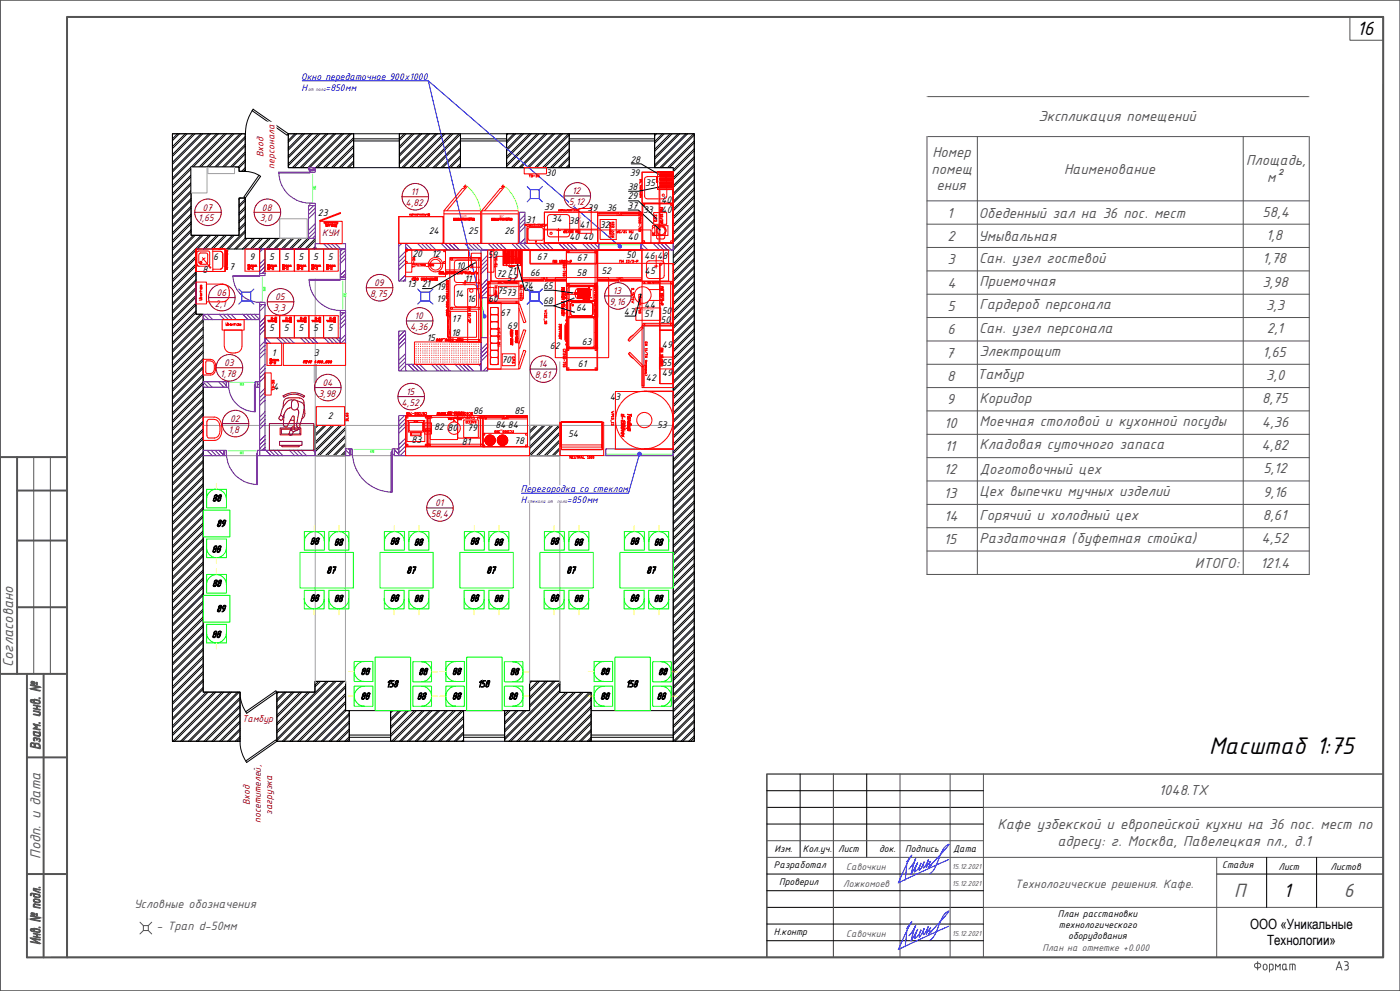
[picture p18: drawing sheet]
<svg xmlns="http://www.w3.org/2000/svg" width="420mm" height="297mm" viewBox="0 0 420 297" stroke-linecap="round" stroke-linejoin="round" font-family="sans-serif">
<defs><g id="words">
<text font-size="7.7" x="362.7" y="225.9">Масштаб 1:75</text>
<g font-size="6.2">
<text x="407" y="10.6">16</text>
<text x="385.1" y="268.9">1</text>
</g>
<g font-size="6.2" fill="#545454">
<text x="370.2" y="268.9">П</text>
<text x="403.2" y="268.9">6</text>
</g>
<g font-size="4.7" fill="#545454">
<text x="311.5" y="36.2">Экспликация помещений</text>
<text x="279.7" y="47.1">Номер</text>
<text x="279.5" y="52.1">помещ</text>
<text x="319.2" y="52.1">Наименование</text>
<text x="373.9" y="49.6">Площадь,</text>
<text x="281" y="57.1">ения</text>
<text x="380.1" y="54.6">м²</text>
<text x="284.2" y="65.2">1</text>
<text x="293.7" y="65.2">Обеденный зал на 36 пос. мест</text>
<text x="378.8" y="64.9">58,4</text>
<text x="379.8" y="71.9">1,8</text>
<text x="284.2" y="72.2">2</text>
<text x="293.5" y="72.2">Умывальная</text>
<text x="284.2" y="79.2">3</text>
<text x="293.7" y="78.7">Сан. узел гостевой</text>
<text x="378.8" y="78.9">1,78</text>
<text x="284.2" y="86.2">4</text>
<text x="293.9" y="85.7">Приемочная</text>
<text x="378.7" y="85.9">3,98</text>
<text x="284.2" y="93.2">5</text>
<text x="293.9" y="92.7">Гардероб персонала</text>
<text x="379.8" y="92.9">3,3</text>
<text x="284.3" y="100.2">6</text>
<text x="293.7" y="99.7">Сан. узел персонала</text>
<text x="380" y="99.9">2,1</text>
<text x="283.8" y="107.1">7</text>
<text x="293.8" y="106.7">Электрощит</text>
<text x="378.8" y="106.9">1,65</text>
<text x="293.1" y="113.7">Тамбур</text>
<text x="379.9" y="113.9">3,0</text>
<text x="284.2" y="114.2">8</text>
<text x="284.1" y="121.2">9</text>
<text x="293.9" y="120.7">Коридор</text>
<text x="378.7" y="120.9">8,75</text>
<text x="283.3" y="128.2">10</text>
<text x="293.9" y="127.7">Моечная столовой и кухонной посуды</text>
<text x="378.6" y="127.8">4,36</text>
<text x="283.4" y="135.2">11</text>
<text x="293.9" y="134.7">Кладовая суточного запаса</text>
<text x="378.5" y="134.9">4,82</text>
<text x="283.2" y="142.2">12</text>
<text x="294" y="141.9">Доготовочный цех</text>
<text x="379" y="141.9">5,12</text>
<text x="283.2" y="149.1">13</text>
<text x="293.8" y="148.7">Цех выпечки мучных изделий</text>
<text x="379" y="148.8">9,16</text>
<text x="293.9" y="155.7">Горячий и холодный цех</text>
<text x="378.9" y="155.9">8,61</text>
<text x="283.3" y="156.2">14</text>
<text x="283.2" y="163.2">15</text>
<text x="293.9" y="162.9">Раздаточная (буфетная стойка)</text>
<text x="378.5" y="162.9">4,52</text>
<text x="358.5" y="170.1">ИТОГО:</text>
<text x="378.1" y="170.1">121.4</text>
<text x="4" y="200" transform="rotate(-90 4 200)">Согласовано</text>
<text x="347.7" y="238.1">1048.ТХ</text>
<text x="299.2" y="248.6">Кафе узбекской и европейской кухни на 36 пос. мест по</text>
<text x="12.1" y="257.3" transform="rotate(-90 12.1 257.3)">Подп. и дата</text>
<text x="317.2" y="253.6">адресу: г. Москва, Павелецкая пл., д.1</text>
</g>
<g font-size="4.2">
<text x="375.1" y="278.4">ООО «Уникальные</text>
<text x="380.1" y="283.3">Технологии»</text>
</g>
<g font-size="3.9" fill="#545454">
<text x="304.5" y="266.3">Технологические решения. Кафе.</text>
<text x="40.2" y="272.1">Условные обозначения</text>
<text x="46.9" y="278.8">- Трап d-50мм</text>
</g>
<g font-size="3.1" fill="#00d">
<text x="90.3" y="23.8">Окно передаточное 900х1000</text>
<text x="90.4" y="27.1">H</text>
<text x="97.7" y="27.1">=850мм</text>
<text x="156.3" y="147.4">Перегородка со стеклом</text>
<text x="156.3" y="150.8">H</text>
<text x="170.1" y="150.8">=850мм</text>
</g>
<g font-size="3.1" fill="#950000">
<text x="79" y="47.1" transform="rotate(-90 79 47.1)">Вход</text>
<text x="82.4" y="50.6" transform="rotate(-90 82.4 50.6)">персонала</text>
<text x="123.2" y="58.5">11</text>
<text x="171.7" y="58.2">12</text>
<text x="60.7" y="63.1">07</text>
<text x="78.6" y="63.1">08</text>
<text x="121.7" y="61.7">4,82</text>
<text x="170.6" y="61.4">5,12</text>
<text x="59.5" y="66.4">1,65</text>
<text x="78" y="66.4">3,0</text>
<text x="96.7" y="70.7">КУИ</text>
<text x="65" y="88.6">06</text>
<text x="82.5" y="89.9">05</text>
<text x="111" y="89">8,75</text>
<text x="112.2" y="85.7">09</text>
<text x="183.9" y="88.1">13</text>
<text x="64.5" y="91.9">2,1</text>
<text x="81.9" y="93.2">3,3</text>
<text x="124.4" y="95.6">10</text>
<text x="182.8" y="91.4">9,16</text>
<text x="123" y="98.9">4,36</text>
<text x="66.1" y="113">1,78</text>
<text x="67.2" y="109.7">03</text>
<text x="160.4" y="113.3">8,61</text>
<text x="161.5" y="110.1">14</text>
<text x="95.5" y="118.9">3,98</text>
<text x="96.7" y="115.7">04</text>
<text x="121.8" y="118.4">15</text>
<text x="120.4" y="121.6">4,52</text>
<text x="68.5" y="129.7">1,8</text>
<text x="69" y="126.4">02</text>
<text x="129.2" y="155">58,4</text>
<text x="130.5" y="151.7">01</text>
<text x="72.6" y="216.4">Тамбур</text>
<text x="75" y="241.4" transform="rotate(-90 75 241.4)">Вход</text>
<text x="81.6" y="244.1" transform="rotate(-90 81.6 244.1)">загрузка</text>
<text x="78.3" y="246.7" transform="rotate(-90 78.3 246.7)">посетителей,</text>
</g>
<g font-size="3.1">
<text x="163.8" y="52.7">30</text>
<text x="188.9" y="52.9">39</text>
<text x="189.1" y="48.7">28</text>
<text x="188.3" y="56.9">38</text>
<text x="188.3" y="59.8">29</text>
<text x="193.6" y="55.7">35</text>
<text x="95.4" y="64.6">23</text>
<text x="163.2" y="63">39</text>
<text x="176.3" y="63.3">39</text>
<text x="182" y="63.2">36</text>
<text x="188.3" y="62.5">37</text>
<text x="192.9" y="63.8">33</text>
<text x="198.3" y="61">40</text>
<text x="198.4" y="63.8">40</text>
<text x="128.6" y="70.3">24</text>
<text x="140.5" y="70.1">25</text>
<text x="151.3" y="70.2">26</text>
<text x="157.8" y="66.9">31</text>
<text x="165.5" y="66.7">34</text>
<text x="170.7" y="67.1">38</text>
<text x="173.8" y="68.2">41</text>
<text x="179.9" y="68.3">32</text>
<text x="188.3" y="72">40</text>
<text x="64" y="77.9">6</text>
<text x="123.7" y="77.1">20</text>
<text x="129.5" y="77">12</text>
<text x="146.3" y="77.3">59</text>
<text x="161.1" y="77.9">67</text>
<text x="170.7" y="72">40</text>
<text x="174.8" y="72">40</text>
<text x="187.8" y="77.4">50</text>
<text x="193.3" y="77.6">46</text>
<text x="197.1" y="77.6">48</text>
<text x="60.7" y="81.7">8</text>
<text x="68.8" y="80.9">7</text>
<text x="74.8" y="78">9</text>
<text x="80.8" y="78">5</text>
<text x="85.2" y="78">5</text>
<text x="89.6" y="78">5</text>
<text x="93.9" y="78">5</text>
<text x="98.3" y="78">5</text>
<text x="136.9" y="80.5">10</text>
<text x="148.8" y="83.1">72</text>
<text x="152.2" y="82">71</text>
<text x="159" y="82.6">66</text>
<text x="173" y="82.6">58</text>
<text x="173.1" y="78.2">67</text>
<text x="180.4" y="82.3">52</text>
<text x="193.4" y="82.1">45</text>
<text x="122.2" y="86.1">13</text>
<text x="126.5" y="86.1">21</text>
<text x="131" y="87">19</text>
<text x="136.4" y="89">14</text>
<text x="139.3" y="84.4">11</text>
<text x="149.1" y="88.2">7573</text>
<text x="152.1" y="84.2">57</text>
<text x="156.9" y="86.6">74</text>
<text x="162.9" y="86.6">65</text>
<text x="131" y="90.4">19</text>
<text x="140.1" y="90.6">16</text>
<text x="146.5" y="90.6">60</text>
<text x="150" y="94.6">67</text>
<text x="162.9" y="91.2">68</text>
<text x="172.8" y="93.3">64</text>
<text x="187.2" y="94.3">47</text>
<text x="193.3" y="92.2">44</text>
<text x="193.3" y="95.1">51</text>
<text x="198.5" y="94.2">50</text>
<text x="80.8" y="99.3">5</text>
<text x="85.2" y="99.3">5</text>
<text x="89.6" y="99.3">5</text>
<text x="93.9" y="99.3">5</text>
<text x="98.3" y="99.3">5</text>
<text x="135.5" y="100.7">18</text>
<text x="135.6" y="96.4">17</text>
<text x="152.2" y="98.7">69</text>
<text x="198.2" y="96.9">50</text>
<text x="81.5" y="106.7">1</text>
<text x="94.2" y="106.8">3</text>
<text x="128.1" y="102.1">15</text>
<text x="165" y="104.7">62</text>
<text x="174.5" y="103.4">63</text>
<text x="198.5" y="104.4">49</text>
<text x="150.5" y="108.7">70</text>
<text x="173.4" y="109.9">61</text>
<text x="198.5" y="112.8">49</text>
<text x="198.5" y="109.6">55</text>
<text x="81.9" y="116.8">4</text>
<text x="193.7" y="114.2">42</text>
<text x="98.3" y="125.7">2</text>
<text x="141.9" y="124.2">86</text>
<text x="154.3" y="124.2">85</text>
<text x="182.9" y="120">43</text>
<text x="130.2" y="128.9">82</text>
<text x="134.3" y="129.3">80</text>
<text x="140.2" y="129.1">79</text>
<text x="148.6" y="128.1">84</text>
<text x="152.4" y="128.1">84</text>
<text x="170.4" y="130.9">54</text>
<text x="197.1" y="128.1">53</text>
<text x="123.5" y="132.8">83</text>
<text x="138.6" y="133.2">81</text>
<text x="154.3" y="132.9">78</text>
<text x="232.4" y="255.4">Изм.</text>
<text x="240.8" y="255.4">Кол.уч.</text>
<text x="251.5" y="255.4">Лист</text>
<text x="263.7" y="255.4">док.</text>
<text x="271.5" y="255.4">Подпись</text>
<text x="285.9" y="255.4">Дата</text>
<text x="232.2" y="260.1">Разработал</text>
<text x="366.6" y="260">Стадия</text>
<text x="383.5" y="260.8">Лист</text>
<text x="399.1" y="260.8">Листов</text>
<text x="233.7" y="265.1">Проверил</text>
<text x="317.4" y="274.8">План расстановки</text>
<text x="232.2" y="280.1">Н.контр</text>
<text x="317.6" y="278.2">технологического</text>
<text x="320.4" y="281.5">оборудования</text>
</g>
<g font-size="3.1" fill="#545454">
<text x="253.9" y="260.7">Савочкин</text>
<text x="252.9" y="265.7">Ложкомоев</text>
<text x="253.9" y="280.7">Савочкин</text>
<text x="312.7" y="284.9">План на отметке +0.000</text>
</g>
<g font-size="2.3" fill="#545454">
<text x="285.6" y="260.5">15.12.2021</text>
<text x="285.6" y="265.5">15.12.2021</text>
<text x="285.6" y="280.5">15.12.2021</text>
</g>
<g font-size="1.6" fill="#00d">
<text x="92.4" y="27.1">от пола</text>
<text x="158.2" y="150.8">стекала от</text>
<text x="167.1" y="150.8">пола</text>
</g>
<g font-size=".9" fill="#f00">
<text x="139.9" y="64.5" transform="rotate(-180 139.9 64.5)">0/+5</text>
<text x="151.2" y="64.5" transform="rotate(-180 151.2 64.5)">-18</text>
</g>
<g font-size=".6" fill="#f00">
<text x="173.9" y="64.4" transform="rotate(90 173.9 64.4)">SLIM JIM 87,1л</text>
<text x="155.1" y="86.1" transform="rotate(-180 155.1 86.1)">SLIM JIM 87,1л</text>
<text x="196.3" y="92.6" transform="rotate(-180 196.3 92.6)">SLIM JIM 87,1л</text>
</g>
</g></defs>
<g fill="none" stroke="#000" stroke-width=".3">
<path d="M75.6 33.1l10.5 7.5 .4-.5M75.9 32.7l10.6 7.4M75.9 32.7a12.8 12.8 0 0 0-2.3 7.4M53.3 40.1l-1.6 1.5M53.8 40.1l-2.1 2.1M55.6 40.1l-3.9 3.8M56.1 40.1l-4.4 4.4M57.3 50.1l-5.6 5.6M57.3 52.5l-5.6 5.5M57.3 54.8l-5.6 5.6M57.3 57.1l-5.6 5.6M57.3 59.5l-5.6 5.6"/>
<path d="M57.3 50.7l-5.6 5.6M57.3 53l-5.6 5.6M57.3 55.3l-5.6 5.7M57.3 57.7l-5.6 5.6M57.9 40.1l-6.2 6.2M58.5 40.1l-6.8 6.8M60.3 40.1l-8.6 8.5M60.8 40.1l-9.1 9.1M62.6 40.1l-10.9 10.9M63.2 40.1l-11.5 11.5M65 40.1l-13.3 13.2M65.5 40.1l-13.8 13.8"/>
<path d="M67.3 40.1l-9.9 9.9M67.9 40.1l-9.9 9.9M69.7 40.1l-10 9.9M70.2 40.1l-9.9 9.9M72 40.1l-9.9 9.9M72.1 59.4l-.4 .3M72.6 40.1l-9.9 9.9M73.6 51.4v-11.3h-21.9v182.1h20.3v-14.8h-11v-113.2h-2.2v-19.6h35.8M73.6 51.4h-1.9v-1.4h-14.4v20.5h14.4v-11.1h1.9v12.1h21l-3.2 3.1M73.6 51.4h.9a7.9 7.9 0 0 1 3.6 1.4M73.6 40.9l-9.2 9.1M73.6 43.2l-6.8 6.8"/>
<path d="M73.6 45.6l-4.5 4.4M73.6 47.9l-2.1 2.1M73.6 50.2l-1.1 1.2M73.6 59.6l-1.9 1.9M73.6 41.4l-8.6 8.6M73.6 43.8l-6.2 6.2M73.6 46.1l-3.9 3.9M73.6 48.5l-1.9 1.8M73.6 50.8l-.6 .6M77.7 52.5l-4.5 6.6 .4 .3 4.6-6.6M86.5 40.1h19.6v10.1h-19.6zM86.5 40.1v10.1h5.9l10.1-10.1"/>
<path d="M86.5 40.1h121.8v182.1h-125.2M86.7 40.1l-.2 .2M88.4 40.1l-1.9 2M89 40.1l-2.5 2.5M90.8 40.1l-4.3 4.3M91.4 40.1l-4.9 4.9M93.1 40.1l-6.6 6.7M93.7 40.1l-7.2 7.2M95.5 40.1l-9 9M96.1 40.1l-9.6 9.6M97.8 40.1l-10.1 10.1M98.4 40.1l-10.2 10.1"/>
<path d="M100.2 40.1l-10.2 10.1M100.7 40.1l-10.1 10.1M103.1 40.1l-10.2 10.1M104.9 40.1l-10.2 10.1M105.4 40.1l-10.2 10.1M106.1 40.1v10.1h-11.8M106.1 41.2l-9.1 9M106.1 43.6l-6.7 6.6M106.1 45.9l-4.4 4.3M106.1 48.3l-2 1.9M106.1 41.8l-8.5 8.4M106.1 44.2l-6.2 6"/>
<path d="M106.1 46.5l-3.8 3.7M106.1 48.9l-1.5 1.3M106.1 50.2h13.7M106.1 42.2h13.7M106.1 41.6h13.7M119.8 40.1h18.3v10.1h-18.3zM119.8 40.1v10.1h8M121.3 40.1l-1.5 1.5M121.8 40.1l-2 2M123.6 40.1l-3.8 3.8M124.2 40.1l-4.4 4.4M126 40.1l-6.2 6.2"/>
<path d="M126.5 40.1l-6.7 6.7M128.3 40.1l-8.5 8.5M128.9 40.1l-9.1 9M130.7 40.1l-10.2 10.1M131.2 40.1l-10.1 10.1M133 40.1l-10.1 10.1M133.6 40.1l-10.2 10.1M135.3 40.1l-10.1 10.1M135.9 40.1l-10.1 10.1M137.7 40.1l-10.1 10.1M138.1 40.1v10.1h-8.4M138.1 42l-8.2 8.2"/>
<path d="M138.1 44.4l-5.9 5.8M138.1 46.7l-3.5 3.5M138.1 49.1l-1.2 1.1M138.1 40.3l-10 9.9M138.1 42.6l-7.6 7.6M138.1 44.9l-5.3 5.3M138.1 47.3l-2.9 2.9M138.1 49.6l-.6 .6M138.1 50.2h13.9M138.1 42.2h13.9M138.1 41.6h13.9M152 40.1h18.8v10.1h-18.8z"/>
<path d="M152 40.1v10.1h18.8v-10.1h25.6v10.1h5.6M152.4 40.1l-.4 .4M154.1 40.1l-2.1 2.2M154.7 40.1l-2.7 2.7M156.5 40.1l-4.5 4.5M157.1 40.1l-5.1 5.1M158.8 40.1l-6.8 6.8M159.4 40.1l-7.4 7.4M161.2 40.1l-9.2 9.2M161.7 40.1l-9.7 9.8M163.5 40.1l-10.1 10.1M164.1 40.1l-10.2 10.1"/>
<path d="M165.9 40.1l-10.2 10.1M166.4 40.1l-10.1 10.1M168.2 40.1l-10.2 10.1M168.8 40.1l-10.2 10.1M170.6 40.1l-10.2 10.1M170.8 44.6l-5.7 5.6M170.8 46.9l-3.4 3.3M170.8 49.3l-1 .9M170.8 40.5l-9.8 9.7M170.8 42.8l-7.5 7.4M170.8 45.2l-5.1 5M170.8 47.5l-2.8 2.7"/>
<path d="M170.8 49.9l-.5 .3M170.8 50.2h25.6M170.8 41.6h25.6M196.4 40.1h11.9v182.1h-6.3v-172h-5.6zM196.4 42.2h-25.6l-8.1 8M196.9 40.1l-.5 .5M198.7 40.1l-2.3 2.3M199.3 40.1l-2.9 2.9M201 40.1l-4.6 4.6M201.6 40.1l-5.2 5.2M203.4 40.1l-7 7M204 40.1l-7.6 7.6"/>
<path d="M205.7 40.1l-9.3 9.3M206.3 40.1l-9.9 9.9M208.1 40.1l-10.1 10.1M208.3 42.2l-8 8M208.3 44.6l-6.3 6.3M208.3 46.9l-6.3 6.4M208.3 49.3l-6.3 6.3M208.3 51.6l-6.3 6.4M208.3 54l-6.3 6.3M208.3 56.3l-6.3 6.4M208.3 58.7l-6.3 6.3M208.3 40.5l-9.8 9.7"/>
<path d="M208.3 42.8l-7.5 7.4M208.3 45.2l-6.3 6.3M208.3 47.5l-6.3 6.3M208.3 49.9l-6.3 6.3M208.3 52.2l-6.3 6.3M208.3 54.6l-6.3 6.3M208.3 56.9l-6.3 6.3M208.3 59.2l-6.3 6.4M57.3 61.8l-5.6 5.6M57.3 64.2l-5.6 5.6M57.3 66.5l-5.6 5.6M57.3 68.9l-5.6 5.6"/>
<path d="M57.3 60l-5.6 5.7M57.3 62.4l-5.6 5.6M57.3 64.7l-5.6 5.6M57.3 67.1l-5.6 5.6M57.3 69.4l-5.6 5.6M58 70.5l-6.3 6.3M58.5 70.5l-6.8 6.9M58.8 74.6v19.6h1.9l-9 9M58.8 76.8l-7.1 7M58.8 79.1l-7.1 7.1M58.8 75l-7.1 7M58.8 77.3l-7.1 7.1"/>
<path d="M58.8 79.7l-7.1 7M60.3 70.5l-8.6 8.7M60.9 70.5l-9.2 9.2M62.7 70.5l-11 11M63.2 70.5l-4 4.1M65 70.5l-4 4.1M65.6 70.5l-4.1 4.1M67.4 70.5l-4.1 4.1M67.9 70.5l-4 4.1M69.7 70.5l-4 4.1M70.3 70.5l-4.1 4.1M73.6 62l-1.9 1.8"/>
<path d="M73.6 64.3l-1.9 1.9M73.6 66.7l-1.9 1.8M73.6 69l-5.6 5.6M73.6 71.4l-3.2 3.2M73.6 60.2l-1.9 1.9M73.6 62.6l-1.9 1.8M73.6 64.9l-1.9 1.9M73.6 67.3l-1.9 1.8M73.6 69.6l-5 5M74.1 71.5l-3.2 3.1M75.9 71.5l-3.2 3.1M76.4 71.5l-3.1 3.1"/>
<path d="M76.5 74.6h15.9M78.2 71.5l-3.1 3.1M78.8 71.5l-3.2 3.1M80.6 71.5l-3.2 3.1M81.1 71.5l-3.2 3.1M82.9 71.5l-3.2 3.1M83.4 71.5l-3.1 3.1M85.2 71.5l-3.1 3.1M85.8 71.5l-3.2 3.1M87.6 71.5l-3.2 3.1M88.1 71.5l-3.1 3.1M89.9 71.5l-3.1 3.1"/>
<path d="M90.5 71.5l-3.2 3.1M92.3 71.5l-3.2 3.1M92.4 71.5h-18.8v-12.1h-1.9v11.1h-14.4v-20.5h14.4v1.4h1.9v-11.3h-21.9v182.1h20.3M92.8 71.5l-3.1 3.1M94.6 73.9l-.8 .7M94.6 72.1l-2.6 2.5M94.6 74.4l-.2 .2M208.3 61l-6.3 6.4M208.3 63.4l-6.3 6.3M208.3 65.7l-6.3 6.4M208.3 68.1l-6.3 6.3M208.3 70.4l-6.3 6.4"/>
<path d="M208.3 72.7l-6.3 6.4M208.3 75.1l-6.3 6.3M208.3 77.4l-6.3 6.4M208.3 79.8l-6.3 6.3M208.3 61.6l-6.3 6.3M208.3 63.9l-6.3 6.4M208.3 66.3l-6.3 6.3M208.3 68.6l-6.3 6.4M208.3 71l-6.3 6.3M208.3 73.3l-6.3 6.3M208.3 75.6l-6.3 6.4M208.3 78l-6.3 6.3"/>
<path d="M58.8 81.4l-7.1 7.1M58.8 83.8l-7.1 7.1M58.8 86.1l-7.1 7.1M58.8 88.5l-7.1 7.1M58.8 90.8l-7.1 7.1M58.8 93.2l-7.1 7M58.8 82l-7.1 7.1M58.8 84.4l-7.1 7M58.8 86.7l-7.1 7.1M58.8 89.1l-7.1 7M58.8 91.4l-7.1 7.1M58.8 93.8l-7.1 7"/>
<path d="M60.2 94.2l-8.5 8.4M61 95.7l-9.3 9.2M61 98.1l-9.3 9.2M61 96.3l-9.3 9.2M61 98.6l-9.3 9.3M208.3 82.1l-6.3 6.4M208.3 84.5l-6.3 6.3M208.3 86.8l-6.3 6.3M208.3 89.2l-6.3 6.3M208.3 91.5l-6.3 6.3M208.3 93.9l-6.3 6.3M208.3 96.2l-6.3 6.3"/>
<path d="M208.3 98.6l-6.3 6.3M208.3 80.3l-6.3 6.4M208.3 82.7l-6.3 6.3M208.3 85l-6.3 6.4M208.3 87.4l-6.3 6.3M208.3 89.7l-6.3 6.4M208.3 92.1l-6.3 6.3M208.3 94.4l-6.3 6.4M208.3 96.8l-6.3 6.3M208.3 99.1l-6.3 6.4M61 109.2v98.2h11v14.8M61 100.4l-9.3 9.2"/>
<path d="M61 102.8l-9.3 9.2M61 105.1l-9.3 9.2M61 107.4l-9.3 9.3M61 109.8l-9.3 9.2M61 112.1l-9.3 9.3M61 114.5l-9.3 9.2M61 116.8l-9.3 9.3M61 119.2l-9.3 9.2M61 101l-9.3 9.2M61 103.3l-9.3 9.3M61 105.7l-9.3 9.2M61 108l-9.3 9.3"/>
<path d="M61 110.4l-9.3 9.2M61 112.7l-9.3 9.3M61 115.1l-9.3 9.2M61 117.4l-9.3 9.2M61 119.8l-9.3 9.2M202 108.5v113.7h-24.7v-14.7h-9.4v-3.3h-9v8.8h-7.5v9.2M208.3 100.9l-6.3 6.3M208.3 103.3l-6.3 6.3M208.3 105.6l-6.3 6.3M208.3 107.9l-6.3 6.4M208.3 110.3l-6.3 6.3M208.3 112.6l-6.3 6.4"/>
<path d="M208.3 115l-6.3 6.3M208.3 117.3l-6.3 6.4M208.3 119.7l-6.3 6.3M208.3 101.5l-6.3 6.3M208.3 103.8l-6.3 6.4M208.3 106.2l-6.3 6.3M208.3 108.5l-6.3 6.4M208.3 110.9l-6.3 6.3M208.3 113.2l-6.3 6.3M208.3 115.5l-6.3 6.4M208.3 117.9l-6.3 6.3M61 121.5l-9.3 9.3"/>
<path d="M61 123.9l-9.3 9.2M61 126.2l-9.3 9.3M61 128.6l-9.3 9.2M61 130.9l-9.3 9.2M61 133.3l-9.3 9.2M61 135.6l-9.3 9.2M61 138l-9.3 9.2M61 122.1l-9.3 9.2M61 124.5l-9.3 9.2M61 126.8l-9.3 9.2M61 129.2l-9.3 9.1M61 131.5l-9.3 9.2"/>
<path d="M61 133.8l-9.3 9.2M61 136.2l-9.3 9.2M61 138.5l-9.3 9.2M94.6 127.5h9.1v9.1h-9.1zM94.6 127.5h9v9.1h-9zM94.9 127.5l-.3 .3M95.5 127.5l-.9 .9M97.2 127.5l-2.6 2.6M97.8 127.5l-3.2 3.2M99.6 127.5l-5 5M100.2 127.5l-5.6 5.6M101.9 127.5l-7.3 7.3"/>
<path d="M102.5 127.5l-7.9 7.9M103.7 128.1l-8.5 8.5M103.7 130.5l-6.1 6.1M103.7 132.8l-3.8 3.8M103.7 135.1l-1.5 1.5M103.7 128.7l-7.9 7.9M103.7 131l-5.6 5.6M103.7 133.3l-3.2 3.3M103.7 135.7l-.9 .9M158.9 127.5h9v9.1h-9zM160.6 127.5l-1.7 1.7M161.2 127.5l-2.3 2.3"/>
<path d="M162.9 127.5l-4 4M163.5 127.5l-4.6 4.6M165.3 127.5l-6.4 6.4M165.9 127.5l-7 7M167.6 127.5l-8.7 8.7M167.9 129.5l-7 7.1M167.9 131.8l-4.7 4.8M167.9 134.2l-2.3 2.4M167.9 136.5v.1M167.9 127.7l-8.8 8.9M167.9 130l-6.4 6.6M167.9 132.4l-4.1 4.2"/>
<path d="M167.9 134.7l-1.7 1.9M208.3 122l-6.3 6.4M208.3 124.4l-6.3 6.3M208.3 126.7l-6.3 6.4M208.3 129l-6.3 6.4M208.3 131.4l-6.3 6.3M208.3 133.7l-6.3 6.4M208.3 136.1l-6.3 6.3M208.3 138.4l-6.3 6.4M208.3 120.2l-6.3 6.4M208.3 122.6l-6.3 6.3M208.3 124.9l-6.3 6.4"/>
<path d="M208.3 127.3l-6.3 6.3M208.3 129.6l-6.3 6.3M208.3 132l-6.3 6.3M208.3 134.3l-6.3 6.3M208.3 136.7l-6.3 6.3M208.3 139l-6.3 6.3M61 140.3l-9.3 9.2M61 142.7l-9.3 9.2M61 145l-9.3 9.2M61 147.3l-9.3 9.2M61 149.7l-9.3 9.2M61 152l-9.3 9.2"/>
<path d="M61 154.4l-9.3 9.2M61 156.7l-9.3 9.2M61 159.1l-9.3 9.2M61 140.9l-9.3 9.2M61 143.2l-9.3 9.2M61 145.5l-9.3 9.3M61 147.9l-9.3 9.2M61 150.2l-9.3 9.3M61 152.6l-9.3 9.2M61 154.9l-9.3 9.3M61 157.3l-9.3 9.2M61 159.6l-9.3 9.3"/>
<path d="M208.3 140.8l-6.3 6.3M208.3 143.1l-6.3 6.3M208.3 145.5l-6.3 6.3M208.3 147.8l-6.3 6.3M208.3 150.2l-6.3 6.3M208.3 152.5l-6.3 6.3M208.3 154.9l-6.3 6.3M208.3 157.2l-6.3 6.3M208.3 159.6l-6.3 6.3M208.3 141.4l-6.3 6.3M208.3 143.7l-6.3 6.3M208.3 146l-6.3 6.4"/>
<path d="M208.3 148.4l-6.3 6.3M208.3 150.7l-6.3 6.4M208.3 153.1l-6.3 6.3M208.3 155.4l-6.3 6.4M208.3 157.8l-6.3 6.3M61 161.4l-9.3 9.2M61 163.7l-9.3 9.3M61 166.1l-9.3 9.2M61 168.4l-9.3 9.3M61 170.8l-9.3 9.2M61 173.1l-9.3 9.3M61 175.5l-9.3 9.2"/>
<path d="M61 177.8l-9.3 9.3M61 162l-9.3 9.2M61 164.3l-9.3 9.3M61 166.7l-9.3 9.2M61 169l-9.3 9.3M61 171.4l-9.3 9.2M61 173.7l-9.3 9.2M61 176.1l-9.3 9.2M61 178.4l-9.3 9.2M208.3 161.9l-6.3 6.3M208.3 164.3l-6.3 6.3M208.3 166.6l-6.3 6.3"/>
<path d="M208.3 169l-6.3 6.3M208.3 171.3l-6.3 6.3M208.3 173.6l-6.3 6.4M208.3 176l-6.3 6.3M208.3 178.3l-6.3 6.4M208.3 160.1l-6.3 6.4M208.3 162.5l-6.3 6.3M208.3 164.8l-6.3 6.4M208.3 167.2l-6.3 6.3M208.3 169.5l-6.3 6.3M208.3 171.8l-6.3 6.4M208.3 174.2l-6.3 6.3"/>
<path d="M208.3 176.5l-6.3 6.4M208.3 178.9l-6.3 6.3M61 180.2l-9.3 9.2M61 182.5l-9.3 9.3M61 184.9l-9.3 9.2M61 187.2l-9.3 9.2M61 189.6l-9.3 9.2M61 191.9l-9.3 9.2M61 194.3l-9.3 9.2M61 196.6l-9.3 9.2M61 199l-9.3 9.2M61 180.8l-9.3 9.2"/>
<path d="M61 183.1l-9.3 9.2M61 185.5l-9.3 9.1M61 187.8l-9.3 9.2M61 190.1l-9.3 9.2M61 192.5l-9.3 9.2M61 194.8l-9.3 9.2M61 197.2l-9.3 9.2M61 199.5l-9.3 9.2M208.3 180.7l-6.3 6.3M208.3 183l-6.3 6.4M208.3 185.3l-6.3 6.4M208.3 187.7l-6.3 6.3"/>
<path d="M208.3 190l-6.3 6.4M208.3 192.4l-6.3 6.3M208.3 194.7l-6.3 6.4M208.3 197.1l-6.3 6.3M208.3 199.4l-6.3 6.3M208.3 181.2l-6.3 6.4M208.3 183.6l-6.3 6.3M208.3 185.9l-6.3 6.3M208.3 188.3l-6.3 6.3M208.3 190.6l-6.3 6.3M208.3 193l-6.3 6.3M208.3 195.3l-6.3 6.3"/>
<path d="M208.3 197.7l-6.3 6.3M208.3 200l-6.3 6.3M61 201.3l-9.3 9.2M61 203.6l-9.3 9.3M61 206l-9.3 9.2M61 201.9l-9.3 9.2M61 204.2l-9.3 9.2M61 206.5l-9.3 9.3M61.8 207.4l-10.1 10.2M62.4 207.4l-10.7 10.7M64.2 207.4l-12.5 12.5M64.8 207.4l-13.1 13.1"/>
<path d="M66.5 207.4l-14.7 14.8M67.1 207.4l-14.7 14.8M68.9 207.4l-14.8 14.8M69.5 207.4l-14.8 14.8M71.2 207.4l-14.7 14.8M71.8 207.4l-14.7 14.8M72 207.4a11.3 11.3 0 0 0 2 6.4l9.1-6.4-.3-.4-9.1 6.3M72 209l-13.2 13.2M72 211.4l-10.8 10.8M72 213.7l-8.5 8.5M72 216.1l-6.1 6.1M72 218.4l-3.8 3.8"/>
<path d="M72 209.6l-12.6 12.6M72 211.9l-10.2 10.3M72 214.3l-7.9 7.9M72 216.6l-5.5 5.6M72 218.9l-3.2 3.3M83.1 207.4h11.4v-3.2h9.2v8.8h1.1v9.2h-21.7zM83.6 207.4l-.5 .5M85.3 207.4l-2.2 2.3M85.9 207.4l-2.8 2.9M87.7 207.4l-4.6 4.6M88.2 207.4l-5.1 5.2M90 207.4l-6.9 7"/>
<path d="M90.6 207.4l-7.5 7.6M92.4 207.4l-9.3 9.3M92.9 207.4l-9.8 9.9M95.5 204.2l-1 1.1M96.1 204.2l-1.6 1.7M97.9 204.2l-14.8 14.9M98.5 204.2l-15.4 15.5M100.2 204.2l-17.1 17.2M100.8 204.2l-17.7 17.8M102.6 204.2l-17.9 18M103.2 204.2l-18 18M103.7 205.5l-16.7 16.7"/>
<path d="M103.7 207.9l-14.4 14.3M103.7 210.2l-12 12M103.7 212.6l-9.7 9.6M103.7 206.1l-16.2 16.1M103.7 208.4l-13.8 13.8M103.7 210.8l-11.5 11.4M103.8 213l-9.2 9.2M104.8 213.8l-8.4 8.4M104.8 216.1l-6.1 6.1M104.8 218.5l-3.8 3.7M104.8 214.3l-7.9 7.9M104.8 216.7l-5.5 5.5"/>
<path d="M104.8 219l-3.2 3.2M104.8 213h12.4M117.2 213h21.9v9.2h-21.9zM117.3 213l-.1 .1M117.9 213l-.7 .7M119.6 213l-2.4 2.4M120.2 213l-3 3M122 213l-4.8 4.8M122.6 213l-5.4 5.4M124.3 213l-7.1 7.1M124.9 213l-7.7 7.7M126.7 213l-9.2 9.2"/>
<path d="M127.3 213l-9.2 9.2M129 213l-9.2 9.2M129.6 213l-9.2 9.2M131.4 213l-9.2 9.2M132 213l-9.2 9.2M133.7 213l-9.2 9.2M134.3 213l-9.2 9.2M136.1 213l-9.2 9.2M136.7 213l-9.2 9.2M138.4 213l-9.2 9.2M139 213l-9.2 9.2M139.1 214.7l-7.5 7.5"/>
<path d="M139.1 217l-5.2 5.2M139.1 219.4l-2.8 2.8M139.1 215.3l-7 6.9M139.1 217.6l-4.6 4.6M139.1 220l-2.3 2.2M139.1 213h12.3M152.5 213l-1.1 1.1M153.1 213l-1.7 1.7M154.9 213l-3.5 3.5M155.4 213l-4 4M157.2 213l-5.8 5.8M157.8 213l-6.4 6.4"/>
<path d="M158.9 204.2h9v3.3h9.4v14.7h-25.9v-9.2h7.5zM159 204.2l-.1 .1M159.6 204.2l-.7 .7M161.3 204.2l-2.4 2.4M161.9 204.2l-3 3M163.7 204.2l-4.8 4.8M164.3 204.2l-5.4 5.3M166 204.2l-7.1 7.1M166.6 204.2l-7.7 7.7M167.9 204.6l-16.5 16.5M167.9 206.9l-15.2 15.3M167.9 205.1l-16.5 16.6"/>
<path d="M167.9 207.5l-14.7 14.7M169.7 207.5l-14.7 14.7M170.3 207.5l-14.7 14.7M172.1 207.5l-14.7 14.7M172.6 207.5l-14.7 14.7M174.4 207.5l-14.7 14.7M175 207.5l-14.7 14.7M176.7 207.5l-14.6 14.7M177.3 209.3l-12.9 12.9M177.3 211.6l-10.5 10.6M177.3 214l-8.2 8.2M177.3 216.3l-5.9 5.9"/>
<path d="M177.3 218.7l-3.5 3.5M177.3 207.5l-14.7 14.7M177.3 209.8l-12.3 12.4M177.3 212.2l-10 10M177.3 214.5l-7.6 7.7M177.3 216.9l-5.3 5.3M177.3 219.2l-2.9 3M177.3 213h24.7M208.3 201.8l-6.3 6.3M208.3 204.1l-6.3 6.3M208.3 206.5l-6.3 6.3M208.3 208.8l-6.3 6.3"/>
<path d="M208.3 211.2l-6.3 6.3M208.3 213.5l-6.3 6.3M208.3 215.9l-6.3 6.3M208.3 218.2l-4 4M208.3 202.4l-6.3 6.3M208.3 204.7l-6.3 6.3M208.3 207.1l-6.3 6.3M208.3 209.4l-6.3 6.3M208.3 211.7l-6.3 6.4M208.3 214.1l-6.3 6.3M208.3 216.4l-5.8 5.8M208.3 218.8l-3.4 3.4"/>
<path d="M72 222.2a11.3 11.3 0 0 0 2 6.3l9.1-6.3M72 220.7l-1.4 1.5M72 221.3l-.9 .9M83.1 222.2v-14.8h11.4v-3.2h9.2v8.8h1.1v9.2M83.1 222.2l-.3-.5-9.1 6.4M104.8 220.8l-1.4 1.4M104.8 221.4l-.8 .8M104.8 221h12.4M104.8 220.3h12.4M117.2 222.2v-9.2h21.9v9.2M139.1 221.7l-.5 .5M139.1 221h12.3"/>
<path d="M139.1 220.3h12.3M177.3 221.5l-.6 .7M177.3 220.3h24.7M202 221h-24.7l-1.2 1.2M208.3 220.6l-1.7 1.6M208.3 221.1l-1.1 1.1"/>
</g>
<path d="M57.4 50.2h4.7v7.6h-4.7zM62.4 50.2h8v1.8h-8zM83.9 65.6h8.3v5.9h-8.3zM94.6 83.6v121.2M103.6 83.6v121.2M158.9 83.6v121.2M94.3 109.2v5.4M94.9 109.2v5.4M167.9 108.5v96.3M61 136.6h141M61 127.5h141" fill="none" stroke="#a0a0a0" stroke-width=".3"/>
<g fill="none" stroke="#5c00b8" stroke-width=".3">
<path d="M119.6 72.9h2.1v11.3h-2.1zM120.6 72.9l-1 .9M121.7 72.9h57.9v2h-57.9zM121.7 74l.8 .9M121.7 78.9l-2.1 2M121.7 77.7l-2.1 2M121.7 76.5l-2.1 2M121.7 75.4l-2.1 1.9M121.7 72.9l2 2M125.2 72.9l2 2M126.4 72.9l2 2M127.6 72.9l2 2"/>
<path d="M128.8 72.9l2 2M132.3 72.9l2 2M133.5 72.9l2 2M134.7 72.9l2 2M135.8 72.9l2 2M139.4 72.9l2 2M140.5 72.9l2 2M141.7 72.9l2 2M142.9 72.9l2 2M146.4 72.9l2 2M147.6 72.9l2 2M148.8 72.9l2 2"/>
<path d="M150 72.9l2 2M153.5 72.9l2 2M154.7 72.9l2 2M155.9 72.9l2 2M157.1 72.9l1.9 2M160.6 72.9l2 2M161.8 72.9l1.9 2M162.9 72.9l2 2M164.1 72.9l2 2M167.6 72.9l2 2M168.8 72.9l2 2M170 72.9l2 2"/>
<path d="M171.2 72.9l2 2M174.7 72.9l2 2M175.9 72.9l2 2M177.1 72.9l2 2M178.3 72.9l1.3 1.4M77.9 91.3h1.6v43.7h-1.6zM78.7 91.3l-.8 .8M79.5 95.2l-1.6 1.6M79.5 96.4l-1.6 1.6M79.5 97.5l-1.6 1.6M79.5 91.7l-1.6 1.6M79.5 98.7l-1.6 1.6"/>
<path d="M102.1 93.7h1.6v9.2h-1.6zM103.2 93.7l-1.1 1.2M103.7 94.4l-1.6 1.7M103.7 95.6l-1.6 1.6M103.7 96.8l-1.6 1.6M121.7 83.6l-.7 .6M121.7 82.4l-1.9 1.8M79.5 102.2l-1.6 1.6M79.5 109.3l-1.6 1.6M79.5 116.4l-1.6 1.6M79.5 103.4l-1.6 1.6M79.5 110.5l-1.6 1.6"/>
<path d="M79.5 117.6l-1.6 1.6M79.5 104.6l-1.6 1.6M79.5 111.7l-1.6 1.6M79.5 118.7l-1.6 1.7M79.5 105.8l-1.6 1.6M79.5 112.9l-1.6 1.6M79.5 119.9l-1.6 1.6M103.7 100.3l-1.6 1.6M103.7 101.5l-1.4 1.4M103.7 102.7l-.2 .2M79.5 123.4l-1.6 1.7M79.5 130.5l-1.6 1.6"/>
<path d="M79.5 124.6l-1.6 1.6M79.5 131.7l-1.6 1.6M79.5 125.8l-1.6 1.6M79.5 132.9l-1.6 1.6M79.5 127l-1.6 1.6M79.5 134.1l-.9 .9M119.6 124.5h2.1v12.1h-2.1zM121.4 124.5l-1.8 1.8M121.7 131.4l-2.1 1.9M121.7 125.5l-2.1 2M121.7 132.5l-2.1 2M121.7 126.7l-2.1 2"/>
<path d="M121.7 133.7l-2.1 2M121.7 127.8l-2.1 2M121.7 134.9l-1.7 1.7"/>
</g>
<path d="M178.2 198.2h5.6v6.1h-5.6zM181.2 198.3a2.96 2.96 0 0 0-3 3 2.96 2.96 0 0 0 3 2.9M184.5 197h10.6v16h-10.6zM195.8 198.3h5.6v6h-5.6zM198.4 198.4a2.96 2.96 0 0 1 3 2.9 2.96 2.96 0 0 1-3 3M178.2 205.7h5.6v6h-5.6zM181.2 205.7a2.96 2.96 0 0 0-3 3 2.96 2.96 0 0 0 3 2.9M195.8 205.7h5.6v6h-5.6zM198.4 205.7a2.96 2.96 0 0 1 3 3 2.96 2.96 0 0 1-3 2.9" fill="none" stroke="#0f0" stroke-width=".3"/>
<g fill="#000" stroke="#000" stroke-width=".3">
<path d="M180.9 207.8l.3-.2 .4 .2h-.3a.31 .31 0 0 0-.4 .2 .31 .31 0 0 0 .2 .4h-.4z" fill-rule="evenodd"/>
<path d="M180.9 200.4l.5-.2 .2 .2h-.3a.33 .33 0 0 0-.4 .2 .33 .33 0 0 0 .2 .4h-.4z" fill-rule="evenodd"/>
<path d="M181 208.6l.4 .1-.2 .6a.42 .42 0 0 1-.3 .3 .42 .42 0 0 1-.4-.2l.6-.1 .1-.6z" fill-rule="evenodd"/>
<path d="M181 201.2l.4 .1-.1 .5-.6 .4-.2-.2 .6-.2 .1-.5z" fill-rule="evenodd"/>
<path d="M181.3 207.8h.3v.4l-.2 .4-.7 .2-.1 .5 .2 .1h-.3l.2-1h.4a.31 .31 0 0 0 .3-.2 .31 .31 0 0 0-.1-.4z" fill-rule="evenodd"/>
<path d="M181.3 200.4h.3v.4l-.2 .4-.6 .1-.2 .6 .2 .1h-.3l.2-1 .7-.2z" fill-rule="evenodd"/>
<path d="M182.1 207.8l.4-.2 .4 .2h-.4a.31 .31 0 0 0-.3 .2 .31 .31 0 0 0 .1 .4h-.3z" fill-rule="evenodd"/>
<path d="M182.1 200.5l.3-.3 .5 .2h-.4a.34 .34 0 0 0-.3 .3 .34 .34 0 0 0 .1 .3h-.4z" fill-rule="evenodd"/>
<path d="M182.3 208.6h.4l-.2 .8a.4 .4 0 0 1-.4 .2 .4 .4 0 0 1-.4-.2l.6-.1 .2-.6z" fill-rule="evenodd"/>
<path d="M182.3 201.2h.4l-.1 .6-.7 .4-.2-.2h.5l.2-.2 .1-.5z" fill-rule="evenodd"/>
<path d="M182.5 207.8h.4v.4l-.2 .4-.7 .2-.1 .5 .2 .1h-.4l.3-1 .7-.2z" fill-rule="evenodd"/>
<path d="M182.5 200.4h.4v.4l-.2 .4-.8 .3v.3l.2 .2h-.4l.3-1h.3a.33 .33 0 0 0 .4-.2 .33 .33 0 0 0-.2-.4z" fill-rule="evenodd"/>
<path d="M188.4 204.4l.6-.4-.6 .6z" fill-rule="evenodd"/>
<path d="M188.8 204.3l.2-.3-.7 2z" fill-rule="evenodd"/>
<path d="M189.4 204h.8l-.1 .1h-.6l-.1 .7 .5 .1v.5l-.5 .6h-.5v-.3h.6l.3-.5-.2-.3h-.5z" fill-rule="evenodd"/>
<path d="M190.6 204.3l.4-.3 .4 .1h-.3a.34 .34 0 0 0-.4 .3 .34 .34 0 0 0 .2 .4l-.4-.1z" fill-rule="evenodd"/>
<path d="M190.8 204.9l.4 .1-.1 .5-.6 .5-.3-.3h.5l.3-.2 .1-.4z" fill-rule="evenodd"/>
<path d="M191.1 204.1h.3v.4l-.2 .4-.7 .3-.1 .4 .2 .1h-.4l.3-.9h.4a.34 .34 0 0 0 .3-.3 .34 .34 0 0 0-.1-.4z" fill-rule="evenodd"/>
<path d="M197.7 207.9l.4-.3 .4 .1-.3 .1a.31 .31 0 0 0-.4 .2 .31 .31 0 0 0 .2 .4h-.4z" fill-rule="evenodd"/>
<path d="M198 208.6l.3 .1-.1 .6a.45 .45 0 0 1-.4 .3 .45 .45 0 0 1-.4-.2l.6-.1 .2-.5z" fill-rule="evenodd"/>
<path d="M198.2 207.8l.3 .1v.4l-.2 .3-.7 .3-.1 .4 .2 .1h-.3v-.6l.3-.4h.3a.31 .31 0 0 0 .3-.2 .31 .31 0 0 0-.1-.4z" fill-rule="evenodd"/>
<path d="M198.2 200.5l.4-.2 .4 .2h-.4a.3 .3 0 0 0-.3 .2 .3 .3 0 0 0 .2 .4h-.4z" fill-rule="evenodd"/>
<path d="M198.4 201.3h.4l-.1 .5-.3 .4-.4 .1-.2-.2h.4l.3-.3 .1-.4z" fill-rule="evenodd"/>
<path d="M198.6 200.5h.4v.3l-.2 .5-.7 .2-.1 .5 .2 .1h-.4l.3-1h.4a.3 .3 0 0 0 .3-.3 .3 .3 0 0 0-.2-.3z" fill-rule="evenodd"/>
<path d="M199 207.9l.3-.3 .5 .2h-.4a.31 .31 0 0 0-.3 .2 .31 .31 0 0 0 .2 .4h-.4z" fill-rule="evenodd"/>
<path d="M199.2 208.6l.4 .1-.2 .6a.45 .45 0 0 1-.3 .3 .45 .45 0 0 1-.5-.2l.7-.1 .1-.6z" fill-rule="evenodd"/>
<path d="M199.4 207.8l.4 .1-.1 .4-.1 .3h-.5l-.3 .3v.4l.2 .1h-.4l.1-.6 .2-.4h.4a.31 .31 0 0 0 .3-.2 .31 .31 0 0 0-.2-.4z" fill-rule="evenodd"/>
<path d="M199.5 200.5l.3-.2 .4 .2h-.3a.31 .31 0 0 0-.4 .2 .31 .31 0 0 0 .2 .4l-.4-.1z" fill-rule="evenodd"/>
<path d="M199.6 201.3h.4v.5l-.4 .4-.4 .1-.1-.2 .7-.3 .1-.4z" fill-rule="evenodd"/>
<path d="M199.9 200.5h.3v.4l-.2 .4-.7 .2-.1 .4 .2 .2h-.3l.2-1h.4a.31 .31 0 0 0 .4-.2 .31 .31 0 0 0-.2-.4z" fill-rule="evenodd"/>
</g>
<path d="M176.5 208.7h1.7M176.5 201.3h1.7M201.4 201.3h1.7M201.4 208.7h1.7" fill="none" stroke="#ff0" stroke-width=".3"/>
<path d="M94.6 71.5v3.1" fill="none" stroke="#545454" stroke-width=".3"/>
<path d="M93.8 52.3v7.9" fill="none" stroke="#0ff" stroke-width=".3"/>
<g fill="#0ff">
<path d="M93.8 51.6l.1 .7h-.3z"/>
<path d="M93.6 60.2h.3l-.1 .7z"/>
</g>
<path d="M94.1 56.2l.6 .1-.6 .1zM94.1 56.6h.6l-.6 .2zM94.7 55.8v.2l-.7-.2M102.9 84.4v8" fill="none" stroke="#0ff" stroke-width=".3"/>
<g fill="none" stroke="#5c00b8" stroke-width=".3">
<path d="M83.6 51.6h9.4v.3h-9.4zM83.7 51.6a9.4 9.4 0 0 0 10.1 9.3M92.5 50.2h2.1v.7h-2.1zM93 50.9h1.6v.7h-1.6zM93 51.6h.8M93 50.2l-.5 .6M94.2 50.2l-.6 .7M92.5 61.6h2.1v9.9h-2.1zM93 60.9h1.6v.7h-1.6zM93 61.6l-.5 .4M94.1 61.6l-1.6 1.6M94.6 67.1l-2.1 1.9"/>
<path d="M94.6 68.2l-2.1 2M94.6 62.4l-2.1 1.9M94.6 69.4l-2.1 2M94.6 63.5l-2.1 2M94.6 70.6l-.9 .9M61 94.2h16.9v1.6h-16.9zM61 95.3l.5 .5M61 94.2l1.6 1.6M62.2 94.2l1.6 1.6M65.7 94.2l1.7 1.6M66.9 94.2l1.6 1.6M68.1 94.2l1.6 1.6"/>
<path d="M69.3 94.2l1.6 1.6M72.8 94.2l1.6 1.6M74 94.2l1.6 1.6M75.2 94.2l1.6 1.6M76.3 94.2l1.6 1.6M79.5 101.3h22.6v1.6h-22.6zM79.5 102.4l.5 .5M79.6 101.3l1.6 1.6M83.1 101.3l1.6 1.6M84.3 101.3l1.6 1.6M85.5 101.3l1.6 1.6M86.7 101.3l1.5 1.6"/>
<path d="M90.2 101.3l1.6 1.6M91.4 101.3l1.6 1.6M92.5 101.3l1.6 1.6M93.7 101.3l1.6 1.6M97.2 101.3l1.6 1.6M98.4 101.3l1.6 1.6M99.6 101.3l1.6 1.6M100.8 101.3l1.3 1.2M121.7 109.2h22.6v2h-22.6zM122.3 109.2l2 2M123.5 109.2l2 2M124.7 109.2l2 2"/>
<path d="M125.9 109.2l2 2M129.4 109.2l2 2M130.6 109.2l2 2M131.8 109.2l2 2M132.9 109.2l2.1 2M136.5 109.2l2 2M137.7 109.2l2 2M138.9 109.2l1.9 2M140 109.2l2 2M143.6 109.2l.7 .7M77.9 135h16.7v1.6h-16.7zM79.8 135l1.5 1.6"/>
<path d="M80.9 135l1.6 1.6M82.1 135l1.6 1.6M83.3 135l1.6 1.6M86.8 135l1.6 1.6M88 135l1.6 1.6M89.2 135l1.6 1.6M90.3 135l1.6 1.6M93.9 135l.7 .7"/>
</g>
<path d="M91.3 159.3h6v5.6h-6zM98.7 159.3h5.9v5.6h-5.9zM90 165.6h16v10.6h-16zM91.3 176.9h5.9v5.6h-5.9zM91.3 179.5a2.96 2.96 0 0 0 3 3 2.96 2.96 0 0 0 2.9-3M91.4 162.3a2.96 2.96 0 0 1 2.9-3 2.96 2.96 0 0 1 3 3M98.6 176.9h6v5.6h-6zM98.7 179.5a2.96 2.96 0 0 0 2.9 3 2.96 2.96 0 0 0 3-3M98.7 162.3a2.96 2.96 0 0 1 3-3 2.96 2.96 0 0 1 2.9 3" fill="none" stroke="#0f0" stroke-width=".3"/>
<g fill="#000" stroke="#000" stroke-width=".3">
<path d="M93.8 178.4l.3-.2 .3 .2h-.3a.31 .31 0 0 0-.3 .3 .31 .31 0 0 0 .1 .3h-.3z" fill-rule="evenodd"/>
<path d="M93.8 161.4l.3-.2 .4 .1-.4 .1a.31 .31 0 0 0-.3 .2 .31 .31 0 0 0 .2 .4l-.4-.1z" fill-rule="evenodd"/>
<path d="M93.9 179.2l.4 .1-.1 .5-.6 .5-.3-.3 .7-.1 .1-.5z" fill-rule="evenodd"/>
<path d="M93.9 162.2h.4l-.2 .7a.45 .45 0 0 1-.3 .3 .45 .45 0 0 1-.5-.2l.7-.1 .1-.6z" fill-rule="evenodd"/>
<path d="M94.1 178.4l.4 .1-.1 .4-.2 .3-.6 .2-.1 .5 .2 .1h-.4l.3-.9 .3-.1a.31 .31 0 0 0 .4-.2 .31 .31 0 0 0-.2-.4z" fill-rule="evenodd"/>
<path d="M94.1 161.4h.4v.3l-.2 .5h-.5l-.2 .3-.1 .4 .2 .1h-.4l.3-1h.4a.31 .31 0 0 0 .3-.3 .31 .31 0 0 0-.2-.3z" fill-rule="evenodd"/>
<path d="M95 178.4l.4-.2 .3 .2h-.3a.31 .31 0 0 0-.4 .3 .31 .31 0 0 0 .2 .3l-.4 .1z" fill-rule="evenodd"/>
<path d="M95 161.4l.4-.2 .4 .2h-.4a.31 .31 0 0 0-.3 .2 .31 .31 0 0 0 .1 .4h-.3z" fill-rule="evenodd"/>
<path d="M95.2 179.2l.3 .1-.2 .7a.42 .42 0 0 1-.3 .3 .42 .42 0 0 1-.4-.3l.6-.1 .1-.5z" fill-rule="evenodd"/>
<path d="M95.2 162.2l.4 .1-.2 .6a.42 .42 0 0 1-.4 .3 .42 .42 0 0 1-.4-.2l.6-.1 .2-.6z" fill-rule="evenodd"/>
<path d="M95.4 178.4h.3v.4l-.2 .4-.7 .2-.1 .5 .2 .1h-.3l.2-.9 .4-.1a.31 .31 0 0 0 .3-.2 .31 .31 0 0 0-.1-.4z" fill-rule="evenodd"/>
<path d="M95.4 161.4h.4l-.1 .4-.2 .4-.6 .1-.1 .6 .2 .1h-.4l.3-1h.3a.31 .31 0 0 0 .4-.3 .31 .31 0 0 0-.2-.3z" fill-rule="evenodd"/>
<path d="M98.8 170l.3-.2 .3 .2-.3 .1a.31 .31 0 0 0-.3 .2 .31 .31 0 0 0 .1 .3h-.3z" fill-rule="evenodd"/>
<path d="M98.9 170.9h.4l-.2 .7a.43 .43 0 0 1-.8 .1l.6-.2 .2-.5z" fill-rule="evenodd"/>
<path d="M99.1 170.1h.4l-.1 .4-.2 .4-.6 .1-.1 .5 .2 .2h-.4l.1-.7 .2-.3 .3-.1a.31 .31 0 0 0 .4-.2 .31 .31 0 0 0-.2-.3z" fill-rule="evenodd"/>
<path d="M99.9 169.9l.9 .1-.3 .8 .1 .1-.7 1 .3-1h-.2l.6-.8h-.7z" fill-rule="evenodd"/>
<path d="M100.8 178.6l.4-.2 .5 .1-.4 .1a.31 .31 0 0 0-.3 .2 .31 .31 0 0 0 .1 .4h-.3z" fill-rule="evenodd"/>
<path d="M101 161.6l.4-.1 .3 .2h-.4a.31 .31 0 0 0-.3 .2 .31 .31 0 0 0 .2 .4l-.4-.1z" fill-rule="evenodd"/>
<path d="M101.1 179.3h.4l-.1 .7-.7 .3-.2-.1 .7-.3 .1-.4z" fill-rule="evenodd"/>
<path d="M101.1 162.5h.4v.5l-.7 .5-.2-.2 .5-.1 .2-.4z" fill-rule="evenodd"/>
<path d="M101.3 178.6l.4-.1-.1 .5-.1 .3-.7 .3-.1 .4 .2 .1-.4 .1 .3-1h.3a.31 .31 0 0 0 .4-.3 .31 .31 0 0 0-.2-.3z" fill-rule="evenodd"/>
<path d="M101.3 161.7h.4v.4l-.2 .4-.7 .1-.1 .5 .2 .2h-.3l.2-1h.4a.31 .31 0 0 0 .3-.3 .31 .31 0 0 0-.2-.3z" fill-rule="evenodd"/>
<path d="M102.1 178.6l.4-.2 .4 .1-.3 .1a.31 .31 0 0 0-.4 .2 .31 .31 0 0 0 .2 .4l-.4-.1z" fill-rule="evenodd"/>
<path d="M102.3 161.6l.4-.1 .3 .1-.4 .1a.31 .31 0 0 0-.3 .2 .31 .31 0 0 0 .1 .4h-.3z" fill-rule="evenodd"/>
<path d="M102.4 179.3l.3 .1-.1 .6-.6 .3-.2-.1 .7-.3 .1-.4z" fill-rule="evenodd"/>
<path d="M102.4 162.5h.4l-.1 .4-.2 .4-.4 .2-.3-.2 .7-.2 .1-.5z" fill-rule="evenodd"/>
<path d="M102.6 178.6l.3-.1v.5l-.2 .3-.7 .3-.1 .4 .3 .1-.4 .1 .3-1h.3a.31 .31 0 0 0 .3-.3 .31 .31 0 0 0-.1-.3z" fill-rule="evenodd"/>
<path d="M102.6 161.7h.4v.4l-.3 .4-.6 .1-.1 .6 .2 .1h-.4l.1-.7 .2-.3h.3a.31 .31 0 0 0 .4-.3 .31 .31 0 0 0-.2-.3z" fill-rule="evenodd"/>
</g>
<path d="M94.3 157.6v1.7M101.7 157.6v1.7M94.3 182.5v1.7M101.6 182.5v1.7" fill="none" stroke="#ff0" stroke-width=".3"/>
<g fill="#0ff">
<path d="M102.9 83.7l.1 .7h-.3z"/>
<path d="M102.7 92.4h.3l-.1 .6z"/>
</g>
<path d="M78.7 83.3v6.7M103.2 88.3l.6 .1-.5 .1zM103.2 88.7l.6 .1-.5 .1zM103.8 87.9v.2l-.7-.1" fill="none" stroke="#0ff" stroke-width=".3"/>
<path d="M102.1 74.6h1.6v8.5h-1.6zM102.9 74.6l-.8 .8M103.7 75l-1.6 1.6M103.7 76.2l-1.6 1.6M103.7 77.4l-1.6 1.6M92.7 83.7h9.4v.3h-9.4zM92.8 83.7a9.3 9.3 0 0 0 10.1 9.3M102.1 83.1h1.6v.6h-1.6zM102.1 93h1.6v.7h-1.6zM102.1 83.7h.8M103.7 80.9l-1.6 1.6M103.7 82.1l-1 1" fill="none" stroke="#5c00b8" stroke-width=".3"/>
<g fill="#0ff">
<path d="M78.7 82.6l.1 .7h-.2z"/>
<path d="M78.6 90h.2l-.1 .6z"/>
</g>
<path d="M79 86.6h.6l-.5 .1zM79 87h.6l-.5 .1zM79.2 86.1l.2 .1-.4 .1v-.2h.5v.2M68.6 135.1h7.9" fill="none" stroke="#0ff" stroke-width=".3"/>
<g fill="none" stroke="#5c00b8" stroke-width=".3">
<path d="M77.9 74.6h1.6v7.4h-1.6zM78.9 74.6l-1 1M79.5 77.5l-1.6 1.6M79.5 78.7l-1.6 1.6M79.5 79.9l-1.6 1.6M94.6 73h9.1v1.6h-9.1zM94.6 74l.6 .6M97.1 73l1.6 1.6M98.3 73l1.6 1.6M99.4 73l1.6 1.6M100.6 73l1.6 1.6M69.9 82.6h8v.2h-8z"/>
<path d="M69.9 82.6a8.1 8.1 0 0 0 8.8 8M77.9 82h1.6v.6h-1.6zM77.9 90.6h1.6v.7h-1.6zM77.9 82.6h.8M79.5 81.1l-.9 .9"/>
</g>
<g fill="#0ff">
<path d="M76.5 135l.7 .1-.7 .1z"/>
<path d="M67.9 135.1l.7-.1v.2z"/>
</g>
<path d="M69.2 114.6h6.7M72.1 135.4l.2 .1-.1 .6zM72.5 135.4l.2 .1-.1 .6zM73 135.4l-.2 .7h.3" fill="none" stroke="#0ff" stroke-width=".3"/>
<g fill="none" stroke="#5c00b8" stroke-width=".3">
<path d="M61 114.4h6.9v1.6h-6.9zM61 115.7l.3 .3M61 114.6l1.5 1.4M62.1 114.4l1.5 1.6M65.6 114.4l1.6 1.6M66.8 114.4l1.1 1.2M61 135h6.2v1.6h-6.2zM62.1 135l1.6 1.6M63.3 135l1.6 1.6M64.5 135l1.6 1.6M65.7 135l1.5 1.5M67.2 135h.7v1.6h-.7z"/>
<path d="M67.9 135.1v.8M67.9 135.9a9.3 9.3 0 0 0 9.4 9.3M77 135.9h.2v9.3h-.2zM77.2 135h.7v1.6h-.7zM77.2 135.1v.8"/>
</g>
<g fill="#0ff">
<path d="M75.9 114.5l.6 .1-.6 .1z"/>
<path d="M68.6 114.6l.6-.1v.2z"/>
</g>
<path d="M72.1 114.9l.2 .1-.1 .5zM72.5 114.9l.2 .1-.1 .5zM73.1 115.1l-.2 .2-.1-.2 .1-.2 .2 .5h-.2M106.3 134.7h10.7" fill="none" stroke="#0ff" stroke-width=".3"/>
<g fill="none" stroke="#5c00b8" stroke-width=".3">
<path d="M119.6 99.2h2.1v12h-2.1zM121.4 99.2l-1.8 1.7M67.9 114.4h.7v1.6h-.7zM68.6 114.6a8.1 8.1 0 0 0 8 8.8M76.3 115.4h.2v8h-.2zM76.5 114.4h.7v1.6h-.7zM76.5 114.6v.8M77.2 114.4h.7v1.6h-.7zM77.2 114.9l.7 .7M121.7 106l-2.1 2M121.7 100.1l-2.1 2M121.7 107.1l-2.1 2.1"/>
<path d="M121.7 101.3l-2.1 2M121.7 108.3l-2.1 2.1M121.7 102.4l-2.1 2M121.7 109.5l-1.7 1.7"/>
</g>
<g fill="#0ff">
<path d="M117 134.6l.6 .1-.6 .1z"/>
<path d="M105.7 134.7l.6-.1v.2z"/>
</g>
<g fill="none" stroke="#0ff" stroke-width=".3">
<path d="M112.1 135.1h-.2l.2 .5v-.4l-.2 .2"/>
<circle cx="111.3" cy="135.4" r=".29"/>
<circle cx="111.7" cy="135.4" r=".29"/>
</g>
<g fill="none" stroke="#5c00b8" stroke-width=".3">
<path d="M155.9 63.6h1.6v9.3h-1.6zM157.5 67.9l-1.6 1.7M157.5 66.8l-1.6 1.6M157.5 72.7l-.3 .2M157.5 65.6l-1.6 1.6M157.5 71.5l-1.5 1.4M157.5 64.4l-1.6 1.6M103.7 134.5h1.3v2.1h-1.3zM103.7 134.8l1.3 1.3M104.6 134.5l.4 .5M105 134.5h.7v1.6h-.7zM105.7 134.7a12.1 12.1 0 0 0 12 12.8"/>
<path d="M117.3 135.5h.3v12h-.3zM117.6 134.5h.7v1.6h-.7zM117.6 134.7v.8M118.3 134.5h1.3v2.1h-1.3zM118.3 134.8l1.3 1.3M119.3 134.5l.3 .5"/>
</g>
<g fill="#fff">
<path d="M77 36.4l6 14.9h-6z"/>
<path d="M77 36.4h6v14.9z"/>
<path d="M96.9 68.7h5.1l-5.1 2z"/>
<path d="M96.9 70.7l5.1-2v2z"/>
<path d="M72.6 214.3h10.1l-10.1 2.7z"/>
<path d="M72.6 217l10.1-2.7v2.7z"/>
</g>
<g fill="none" stroke="#950000" stroke-width=".3">
<path d="M86.4 119.3a1.31 1.31 0 0 0-1.3 1.2M86.4 119.3h3.4M87.4 119.8l.7 .1M87.4 119.8l-.5 .1-.8 .5M89.8 119.3h.4a1.4 1.4 0 0 1 1 1.2l.3 3.5M91.4 118.7l-.3 .3M91.4 118.7a5.8 5.8 0 0 0-6.5 0l.3 .3a5.3 5.3 0 0 1 5.9 .1M80.8 127h13.3v8h-13.3zM83.8 125a.55 .55 0 0 0 .2 .8 .55 .55 0 0 0 .8-.2M83.9 132.3h6.7v1.2h-6.7zM84 128.3h6.3v2h-6.3zM84.2 124.4l.7 .6"/>
<path d="M84.3 133.5l.4 .4h4.9l.4-.4M84.4 128.6h5.6v1.5h-5.6zM85 124.8l.2 .3M85 120.5l-.1 1.5M85.2 124.2l-.2 3.1 .3 .5M85.6 123.2l-.8 2.4M86.1 120.4a8.1 8.1 0 0 0-2.1 4.3l-.2 .3M86.2 127.7l1.6-2.9 .2-.2 .2 .3 .1 3.8a.59 .59 0 0 0 .6 .3 .59 .59 0 0 0 .5-.3M86.2 127.7a.51 .51 0 0 1-.9 .1M87.1 125.9l1.1 .1M87.2 128.6l.8 .8-.3 .8M87.4 122.2l-1.2 .4-.5 .7"/>
<path d="M88.3 127.6l-1.1 1-.4 1.5a.46 .46 0 0 0 .4 .4 .46 .46 0 0 0 .5-.3M88.9 129.1l-.9 .3M89 120.1l1.4 .5a1.48 1.48 0 0 1 .9 1.4l-1.3 5.3M89.2 122.4a.96 .96 0 0 1-1.1 .5 .96 .96 0 0 1-.7-.9l.1-1.3a1.04 1.04 0 0 1 1.2-.8 1.04 1.04 0 0 1 .8 1.2l-.3 1.4M89.2 122.5l.3 .4M89.5 123l.1 .8-.6 3.4 .3 .9h.6l.1-.8M89.7 128.3l-.2 .4M90.1 126.9l-1.1 .1M91.4 124a1.74 1.74 0 0 1-.9 1.6M128 152.2h8"/>
<circle cx="132" cy="152.2" r="4"/>
</g>
<path d="M61 152.9h8v8h-8zM62 146.6h5.9v5.6h-5.9zM62 149.6a2.96 2.96 0 0 1 2.9-3 2.96 2.96 0 0 1 3 3M62 161.5h5.9v5.6h-5.9zM62 164.2a2.96 2.96 0 0 0 2.9 2.9 2.96 2.96 0 0 0 3-2.9" fill="none" stroke="#0f0" stroke-width=".3"/>
<g fill="#000" stroke="#000" stroke-width=".3">
<path d="M64.5 148.4l.3-.1 .4 .1-.4 .1a.31 .31 0 0 0-.3 .2 .31 .31 0 0 0 .1 .4l-.3-.1z" fill-rule="evenodd"/>
<path d="M64.6 149.3h.4l-.1 .6-.7 .3-.2-.1 .7-.3 .1-.4z" fill-rule="evenodd"/>
<path d="M64.8 148.5h.4v.4l-.3 .4-.6 .1-.1 .5 .2 .2h-.4l.3-1h.3a.31 .31 0 0 0 .4-.3 .31 .31 0 0 0-.2-.3z" fill-rule="evenodd"/>
<path d="M65.7 156l.4-.2 .3 .2h-.3a.31 .31 0 0 0-.4 .3 .31 .31 0 0 0 .2 .3h-.4z" fill-rule="evenodd"/>
<path d="M65.7 148.4l.3-.1 .4 .1-.3 .1a.31 .31 0 0 0-.4 .2 .31 .31 0 0 0 .2 .4h-.4z" fill-rule="evenodd"/>
<path d="M65.9 156.8l.4 .1-.3 .7a.42 .42 0 0 1-.3 .3 .42 .42 0 0 1-.4-.3l.7-.1v-.6z" fill-rule="evenodd"/>
<path d="M65.9 149.3h.3v.5l-.4 .4h-.4l-.1-.1h.4l.3-.3z" fill-rule="evenodd"/>
<path d="M66.1 156l.4 .1-.1 .3-.2 .4-.6 .2-.2 .5 .3 .1h-.4l.3-.9 .3-.1a.31 .31 0 0 0 .3-.2 .31 .31 0 0 0-.1-.4z" fill-rule="evenodd"/>
<path d="M66.1 148.5h.4l-.1 .4-.2 .4-.7 .1-.1 .5 .3 .2h-.4l.2-1h.4a.31 .31 0 0 0 .3-.3 .31 .31 0 0 0-.1-.3z" fill-rule="evenodd"/>
<path d="M67 156l.4-.2 .3 .2-.6 .1-.2 .4 .2 .3h-.3z" fill-rule="evenodd"/>
<path d="M67.3 156l.4 .1-.2 .9-.8 .9 .1-.3a.31 .31 0 0 0 .4-.3 .31 .31 0 0 0-.4-.3v-.2h.6l.1-.6z" fill-rule="evenodd"/>
<path d="M64.2 163.9l.4-.3 .4 .1-.3 .1a.31 .31 0 0 0-.4 .2 .31 .31 0 0 0 .2 .4l-.4-.1z" fill-rule="evenodd"/>
<path d="M64.5 164.5h.3v.6l-.3 .4-.4 .1-.2-.2 .7-.2v-.6z" fill-rule="evenodd"/>
<path d="M64.7 163.8l.3-.1v.6l-.2 .2-.6 .2-.1 .5 .2 .2h-.4l.3-1h.3a.31 .31 0 0 0 .3-.2 .31 .31 0 0 0-.1-.4z" fill-rule="evenodd"/>
<path d="M65.6 163.7l.5-.1 .2 .1-.4 .1a.3 .3 0 0 0-.3 .2 .3 .3 0 0 0 .2 .4l-.4-.1z" fill-rule="evenodd"/>
<path d="M65.7 164.5l.4 .1-.1 .6-.4 .4-.4-.1v-.1h.4l.3-.3z" fill-rule="evenodd"/>
<path d="M65.9 163.8l.4-.1v.4l-.2 .4-.7 .3-.1 .5 .2 .1h-.3l.2-1h.4a.3 .3 0 0 0 .3-.3 .3 .3 0 0 0-.2-.3z" fill-rule="evenodd"/>
</g>
<path d="M64.9 144.9v1.7M64.9 167.1v1.8" fill="none" stroke="#ff0" stroke-width=".3"/>
<g fill="#fff">
<path d="M130.6 149.7h3l-3 2z"/>
<path d="M130.6 151.7l3-2v2z"/>
<path d="M129.3 153h5.2l-5.2 2.4z"/>
<path d="M129.3 155.4l5.2-2.4v2.4z"/>
</g>
<path d="M181.7 136.1h20.3" fill="none" stroke="#0ff" stroke-width=".3"/>
<path d="M181.7 134.5h20.3v2.1h-20.3z" fill="none" stroke="#5c00b8" stroke-width=".3"/>
<g fill="#fff">
<path d="M90.7 21.8h37.7l-37.7 5.3z"/>
<path d="M90.7 27.1l37.7-5.3v5.3z"/>
</g>
<g fill="#00d">
<path d="M186 73.8l.6 .2-.1 .3z"/>
<path d="M186 73.8l.6-.2v.4z"/>
<path d="M186.4 73.4l.2 .2-.6 .2z"/>
<path d="M186.1 73.2l.3 .2-.4 .4z"/>
<path d="M185.8 73.2h.3l-.1 .6z"/>
<path d="M185.5 73.4l.3-.2 .2 .6z"/>
<path d="M185.5 73.4l.5 .4-.7-.1z"/>
<path d="M185.3 73.7l.7 .1-.7 .3z"/>
<path d="M185.3 74.1l.7-.3-.5 .5z"/>
<path d="M186 73.8l-.2 .7-.3-.2z"/>
<path d="M186 73.8l.2 .7h-.4z"/>
<path d="M186 73.8l.5 .5-.3 .2z"/>
</g>
<path d="M128.5 24.2l57 49.2" fill="none" stroke="#00d" stroke-width=".3"/>
<g fill="#00d">
<path d="M145.3 94.8l.5 .5-.3 .2z"/>
<path d="M145.3 94.8l.6 .2-.1 .3z"/>
<path d="M145.3 94.8l.7-.1-.1 .3z"/>
<path d="M145.3 94.8l.5-.4 .2 .3z"/>
<path d="M145.5 94.2l.3 .2-.5 .4z"/>
<path d="M145.2 94.1l.3 .1-.2 .6z"/>
<path d="M144.8 94.3l.4-.2 .1 .7z"/>
<path d="M144.8 94.3l.5 .5-.6-.2z"/>
<path d="M144.7 94.6l.6 .2-.6 .2z"/>
<path d="M144.7 95l.6-.2-.5 .4z"/>
<path d="M144.8 95.2l.5-.4-.2 .7z"/>
<path d="M145.3 94.8l.2 .7h-.4z"/>
</g>
<path d="M90.7 24.2h37.8l16.7 69.9" fill="none" stroke="#00d" stroke-width=".3"/>
<g fill="none" stroke="#5c00b8" stroke-width=".3">
<path d="M144.3 74.9h2v14.3h-2zM144.4 74.9l-.1 .1M146.3 78.9l-2 2M146.3 77.7l-2 2M146.3 76.5l-2 2M179.6 72.9h12.7v2h-12.7zM192.3 72.9h9.7v2h-9.7zM192.3 74l.9 .9M192.4 72.9l2 2M195.9 72.9l2 2M197.1 72.9l2 2M198.2 72.9l2.1 2"/>
<path d="M199.4 72.9l2 2M144.3 89.2h2v12h-2zM146.3 87.1l-2 2M146.3 80.1l-2 1.9M146.3 85.9l-2 2M146.3 84.8l-2 1.9M146.3 83.6l-2 2"/>
</g>
<path d="M179.6 73.4h12.7M144.7 89.2v12" fill="none" stroke="#0ff" stroke-width=".3"/>
<g fill="#fff">
<path d="M72.9 229.4l9.3 17h-9.3z"/>
<path d="M72.9 229.4h9.3v17z"/>
<path d="M156.5 145.5h32l-32 5.3z"/>
<path d="M156.5 150.8l32-5.3v5.3z"/>
</g>
<g fill="#00d">
<path d="M191.7 135.4h.3l-.1 .6z"/>
<path d="M191.4 135.6l.3-.2 .2 .6z"/>
<path d="M191.4 135.6l.5 .4-.7-.2z"/>
<path d="M191.2 135.8l.7 .2-.7 .2z"/>
<path d="M191.2 136.2l.7-.2-.5 .5z"/>
<path d="M191.9 136l-.2 .7-.3-.2z"/>
<path d="M191.9 136l.1 .7h-.3z"/>
<path d="M191.9 136l.4 .5-.3 .2z"/>
<path d="M191.9 136l.6 .2-.2 .3z"/>
<path d="M191.9 136l.6-.1v.3z"/>
<path d="M191.9 136l.4-.4 .2 .3z"/>
<path d="M192 135.4l.3 .2-.4 .4z"/>
</g>
<path d="M191.7 136.7l-3.1 11.1h-32.1" fill="none" stroke="#00d" stroke-width=".3"/>
<g fill="none" stroke="#950000" stroke-width=".3">
<path d="M66.6 127h8"/>
<circle cx="70.7" cy="127" r="4"/>
</g>
<g fill="#fff">
<path d="M69.3 124.4h3l-3 2z"/>
<path d="M69.3 126.4l3-2v2z"/>
<path d="M68.9 127.7h3.3l-3.3 2.4z"/>
<path d="M68.9 130.1l3.3-2.4v2.4z"/>
</g>
<g fill="none" stroke="#950000" stroke-width=".3">
<path d="M64.9 110.2h8"/>
<circle cx="68.8" cy="110.2" r="4"/>
</g>
<g fill="#fff">
<path d="M67.5 107.7h2.9l-2.9 2z"/>
<path d="M67.5 109.7l2.9-2v2z"/>
<path d="M66.4 111h4.8l-4.8 2.4z"/>
<path d="M66.4 113.4l4.8-2.4v2.4z"/>
</g>
<g fill="none" stroke="#950000" stroke-width=".3">
<path d="M62.6 89.2h8"/>
<circle cx="66.5" cy="89.2" r="4"/>
</g>
<g fill="#fff">
<path d="M65.2 86.7h3l-3 1.9z"/>
<path d="M65.2 88.6l3-1.9v1.9z"/>
<path d="M64.3 90h4.1l-4.1 2.3z"/>
<path d="M64.3 92.3l4.1-2.3v2.3z"/>
</g>
<g fill="none" stroke="#950000" stroke-width=".3">
<path d="M80.2 90.5h8"/>
<circle cx="84.2" cy="90.5" r="4"/>
</g>
<g fill="#fff">
<path d="M82.8 87.9h3l-3 2z"/>
<path d="M82.8 89.9l3-2v2z"/>
<path d="M81.9 91.2h4.1l-4.1 2.4z"/>
<path d="M81.9 93.6l4.1-2.4v2.4z"/>
</g>
<g fill="none" stroke="#950000" stroke-width=".3">
<path d="M58.4 63.6h8"/>
<circle cx="62.4" cy="63.6" r="4"/>
</g>
<g fill="#fff">
<path d="M61 61.1h3l-3 2z"/>
<path d="M61 63.1l3-2v2z"/>
<path d="M60.1 64.4h4.2l-4.2 2.4z"/>
<path d="M60.1 66.8l4.2-2.4v2.4z"/>
</g>
<g fill="none" stroke="#950000" stroke-width=".3">
<path d="M76.2 63.6h8"/>
<circle cx="80.2" cy="63.6" r="4"/>
</g>
<g fill="#fff">
<path d="M78.8 61.1h3l-3 2z"/>
<path d="M78.8 63.1l3-2v2z"/>
<path d="M77.9 64.4h4.1l-4.1 2.4z"/>
<path d="M77.9 66.8l4.1-2.4v2.4z"/>
</g>
<g fill="none" stroke="#950000" stroke-width=".3">
<path d="M109.9 86.2h8"/>
<circle cx="113.9" cy="86.2" r="4"/>
</g>
<g fill="#fff">
<path d="M112.5 83.7h2.9l-2.9 2z"/>
<path d="M112.5 85.7l2.9-2v2z"/>
<path d="M111.3 87h5l-5 2.4z"/>
<path d="M111.3 89.4l5-2.4v2.4z"/>
</g>
<g fill="none" stroke="#950000" stroke-width=".3">
<path d="M121.9 96.2h8"/>
<circle cx="125.9" cy="96.2" r="4"/>
</g>
<g fill="#fff">
<path d="M124.5 93.6h3l-3 2z"/>
<path d="M124.5 95.6l3-2v2z"/>
<path d="M123.4 96.9h5l-5 2.4z"/>
<path d="M123.4 99.3l5-2.4v2.4z"/>
</g>
<g fill="none" stroke="#950000" stroke-width=".3">
<path d="M120.6 59h8"/>
<circle cx="124.6" cy="59" r="4"/>
</g>
<g fill="#fff">
<path d="M123.2 56.4h3l-3 2.1z"/>
<path d="M123.2 58.5l3-2.1v2.1z"/>
<path d="M122 59.7h5.2l-5.2 2.4z"/>
<path d="M122 62.1l5.2-2.4v2.4z"/>
</g>
<g fill="none" stroke="#950000" stroke-width=".3">
<path d="M169.2 58.7h8"/>
<circle cx="173.2" cy="58.7" r="4"/>
</g>
<g fill="#fff">
<path d="M171.8 56.2h3l-3 2z"/>
<path d="M171.8 58.2l3-2v2z"/>
<path d="M170.7 59.4h5l-5 2.4z"/>
<path d="M170.7 61.8l5-2.4v2.4z"/>
</g>
<g fill="none" stroke="#950000" stroke-width=".3">
<path d="M181.4 88.7h8"/>
<circle cx="185.4" cy="88.7" r="4"/>
</g>
<g fill="#fff">
<path d="M184 86.1h3l-3 2z"/>
<path d="M184 88.1l3-2v2z"/>
<path d="M182.9 89.4h5l-5 2.4z"/>
<path d="M182.9 91.8l5-2.4v2.4z"/>
</g>
<g fill="none" stroke="#950000" stroke-width=".3">
<path d="M159 110.6h8"/>
<circle cx="163" cy="110.6" r="4"/>
</g>
<g fill="#fff">
<path d="M161.7 108.1h2.9l-2.9 2z"/>
<path d="M161.7 110.1l2.9-2v2z"/>
<path d="M160.5 111.3h5l-5 2.4z"/>
<path d="M160.5 113.7l5-2.4v2.4z"/>
</g>
<g fill="none" stroke="#950000" stroke-width=".3">
<path d="M119.3 118.9h8"/>
<circle cx="123.4" cy="118.9" r="4"/>
</g>
<g fill="#fff">
<path d="M122 116.3h3l-3 2.1z"/>
<path d="M122 118.4l3-2.1v2.1z"/>
<path d="M120.8 119.6h5.2l-5.2 2.4z"/>
<path d="M120.8 122l5.2-2.4v2.4z"/>
</g>
<g fill="none" stroke="#950000" stroke-width=".3">
<path d="M94.3 116.2h8"/>
<circle cx="98.3" cy="116.2" r="4"/>
</g>
<g fill="#fff">
<path d="M96.9 113.7h3l-3 2z"/>
<path d="M96.9 115.7l3-2v2z"/>
<path d="M95.8 116.9h5l-5 2.4z"/>
<path d="M95.8 119.3l5-2.4v2.4z"/>
</g>
<g fill="none" stroke="#f00" stroke-width=".3">
<path d="M139.6 55.5l-.5 .5 .6-.1-.5 .6h-.5l-5.5 6.7M140.1 55.9l-6 7.3M150.9 55.5l-.4 .5 .5-.1-.5 .6h-.4l-5.6 6.7M151.4 55.9l-6 7.3M157.3 50.2h6.7v1.9h-6.7zM158.7 52.4h.5M159 52.4v.6M159.4 52.4l.5 .1-.2 .2M159.5 52.7l.4 .3h-.5M159.5 52.4v.6M160.1 52.7h.4M160.7 52.5h.5l-.2 .2"/>
<path d="M161 52.7l.2 .3h-.5M161.4 52.5h.3l-.1 .5h-.2zM191.9 54.8v.3M192 57.2h.4zM192 57.5l.4 .1zM192 59.1h.4zM192 55.8h.4zM192 56.1l.4 .1zM192 53.8l.1 .2 .1-.2M192 54.1h.4l-.3 .2 .3 .1h-.4M192 56.3l.2 .3M192 57.8l.2 .2"/>
<path d="M192 53.8h.4M192.1 58.6v.2l.3-.2v.2M192.2 58.3h.2l-.1 .1-.3-.1 .2 .1M192.2 56.3l-.2 .3M192.2 57.8l-.2 .2M192.3 54.6l-.3 .1M192.4 56.7v.3l-.4-.2M192.4 55.4v.3l-.4-.2M192.4 53.8l-.2 .2M192.6 51.6h9.4v9.3h-9.4zM194.1 59.6a.73 .73 0 0 1-.7-.8v-5.1a.73 .73 0 0 1 .7-.7l5.1-.1 .6 .3 .2 .5v5.1l-.2 .6-.6 .2M194.1 59.6h5.1"/>
<path d="M197.3 51.4h4.7v5.4h-4.7zM197.3 51.4l4.7 .2zM197.3 56.6l4.7 .2zM197.3 56h3.8M197.7 56.8h4.1v16h-4.1zM197.8 51.8l4 .1zM197.8 52.2h4zM197.8 52.6l4 .1zM197.8 53h4zM197.8 53.4l4 .1zM197.8 53.8h4zM197.8 54.2l4 .1z"/>
<path d="M197.8 54.6l4 .1zM197.8 55l4 .1zM197.8 55.4l4 .1zM197.8 55.8l4 .1zM197.8 56.3h4zM197.9 55.5v1.1M198 56.8h4v16h-4zM58.8 74.6v6.8v-6.8h5v6.8h-5h5M59.1 79.2l.3 .5-.2-.2M59.6 75.2l-.2 .1M59.9 75.9l1.9-.1 .4 .3 .1 2.6-.2 .4-1.9 .1-.4-.2-.2-2.7zM60.7 77.2l2.4 3"/>
<path d="M61.5 77.3l-.8 .7M62.8 79.5l-.2 .2zM62.9 79.2l-.1-3.7-.5-.3-2.9 .1-.3 .4 .1 3.8 .4 .3h2.7l.6-.6-.6 .6M63.8 74.6h3.7v6.8h-3.7h3.7v-6.8zM63.8 75.3h2.3zM66.1 75.3l.4 .1 .3 .7v3.8l-.3 .7-.4 .1M73.5 74.6h4.4v6.7h-4.4zM74.4 79.9v-.7v.7h.2v-.4v.4h.2v-.7v.7M74.9 79.9v-.4v.2l.2-.2v.4M75.3 79.5h.2v.4l-.2-.1zM75.7 79.5v.4M76 79.5v.3h.2v-.3v.4"/>
<path d="M76.3 79.5v.4l.2-.4v.4M76.7 79.9v-.4v.2l.2-.2v.4M77 79.8v.1M79.5 74.6h4.4v6.7h-4.4zM80.4 79.9v-.7v.7h.2v-.4v.4h.2v-.7v.7M80.9 79.9v-.4v.2l.3-.2v.4M81.3 79.5h.2v.4l-.3-.1zM81.7 79.5v.4M82 79.5v.3h.2v-.3v.4M82.3 79.5v.4l.2-.4v.4M82.7 79.9v-.4v.2l.2-.2v.4M83 79.8v.1"/>
<path d="M83.9 74.6h4.4v6.7h-4.4zM84.8 79.9v-.7v.7h.2v-.4v.4h.2v-.7v.7M85.3 79.9v-.4v.2l.2-.2v.4M85.7 79.5h.2v.4l-.3-.1zM86.1 79.5v.4M86.4 79.5v.3h.2v-.3v.4M86.7 79.5v.4l.3-.4v.4M87.1 79.9v-.4v.2l.2-.2v.4M87.4 79.8v.1M88.3 74.6h4.4v6.7h-4.4zM89.2 79.9v-.7v.7h.2v-.4v.4h.2v-.7v.7M89.7 79.9v-.4v.2l.2-.2v.4"/>
<path d="M90.1 79.5h.2v.4l-.3-.1zM90.6 79.5v.4M90.8 79.5v.3h.2v-.3v.4M91.1 79.5v.4l.3-.4v.4M91.4 79.9v-.4v.2l.3-.2v.4M91.8 79.8v.1M92.7 74.6h4.4v6.7h-4.4zM93.6 79.9v-.7v.7h.2v-.4v.4h.2v-.7v.7M94.1 79.9v-.4v.2l.2-.2v.4M94.5 79.5h.2v.4l-.3-.1zM95 79.5v.4M95.2 79.5v.3h.2v-.3v.4"/>
<path d="M95.5 79.5v.4l.3-.4v.4M95.8 79.9v-.4v.2l.3-.2v.4M95.9 66.1l6.2-2.4 .1 .3-6.2 2.3zM96 66.3h6.7v6.7h-6.7zM96.2 79.8v.1M97.1 74.6h4.4v6.7h-4.4zM97.2 66.6h.2v.3h-.2zM97.6 67.1v.3h.3l-.2-.1 .2-.2M97.7 67.6l.2 .1-.2 .2 .3-.1v-.2M97.8 66.6h-.3l.3 .2-.3 .1M98 79.9v-.7v.7h.2v-.4v.4h.2v-.7v.7M98 66.7l-.1-.1h.3l-.2 .3h.2l-.1-.2"/>
<path d="M98.2 67.6v.3l.2-.3M98.3 67.1v.3h-.3l.3-.2M98.3 66.5h.2M98.4 66.5l.1 .4M98.4 67.1l.3 .3h-.3zM98.5 79.9v-.4v.2l.2-.2v.4M98.6 67.6h.2l-.2 .3 .2-.3M98.6 66.5l.2 .3M98.8 66.5l-.2 .3M98.9 79.5h.2v.4l-.3-.1zM99 66.6h.2l-.1 .3zM99 67.1l.1 .3h-.3"/>
<path d="M99.2 67.1v.3h.3v-.3M99.3 66.6h.2v.3h-.2zM99.4 79.5v.4M99.5 67.6v.3M99.6 79.5v.3h.2v-.3v.4M99.7 67.1l.2 .3h-.3l.3-.1M99.8 67.6l.2 .2-.2 .1zM99.9 79.5v.4l.2-.4v.4M99.9 66.6h-.2l.2 .3h-.2M100.1 67.1h.2v.3l-.2-.2M100.1 66.5l.2 .3M100.2 67.6v.3h.2v-.3"/>
<path d="M100.2 79.9v-.4v.2l.3-.2v.4M100.3 66.5l-.2 .3M100.4 67.1v.3h.3v-.3M100.5 66.6h.2v.3h-.2zM100.5 67.6v.4v-.4h.3v.3v-.3h.2v.4v-.4M100.6 79.8v.1M100.8 66.6h.2v.3h-.2zM100.8 67.1v.3l.3-.3v.3M101.4 66.6h-.3l.3 .3h-.3M119.6 64.9h13.4v8h-13.4zM121.7 74.9h11.9v8h-11.9zM121.7 74.9h11.9v4h-11.9v-4h.5v.5h-.5z"/>
<path d="M121.7 78.4h.5v.5h-.5zM121.7 74.9h1.8v6.7h-1.8zM122.9 64.1l.1 .4zM123.5 64.2l-.2-.1 .2 .4h-.3M123.7 64.3v-.2l.2 .2-.3 .2 .2-.2M123.8 77.3l.5-.2 .2 .3-.6 .1zM123.8 79.7v.4M123.8 79.9h.7M123.8 79.4h.7M124 64.1l.3 .3M124.1 79.4l.2-.4 .2 .5M124.1 79.1h-.3v.4"/>
<path d="M124.1 77.9l-.2-.2v.4M124.1 77.8h.4l-.2 .3M124.1 78.4v.4M124.3 64.1l-.3 .3M124.5 64.1v.4zM124.8 79.8v-.7h.4v.7M124.8 64.1l.1 .4zM125.3 64.3l-.2-.2 .2 .1-.2 .3M125.5 64.1l.2 .3M125.7 64.1l-.2 .3M125.9 79.2h-.5v.5h.5M125.9 64.1l.1 .4z"/>
<path d="M126.2 64.2l.2-.1v.4zM126.5 64.2h.2v.3h-.2zM126.5 79.4l-.4-.2h.4v.3l-.3 .3M126.7 79.2h.4l-.1 .6-.3-.1zM126.9 64.1l.1 .4M127.3 64.1l.2 .2-.2 .2M127.3 79.2h.3v.6l-.3-.1zM127.5 64.1v.4M127.8 79.9h.5M127.9 64.1l-.3 .4M128.1 64.1v.3h.2v-.3M128.4 64.1v.4v-.4h.3v.3v-.3h.2v.4v-.4"/>
<path d="M128.5 79.2h.5l-.3 .2M128.9 79.4l.1 .3h-.5M129.2 79.2h.3l-.1 .6-.2-.1zM129.8 79.2h.3l-.1 .6-.2-.1zM133.1 74.9h.5v.5h-.5zM133.1 78.4h.5v.5h-.5zM133.2 63.2h11v9.7h-11zM133.2 64.1h11M133.6 74.9h6.9v6h-6.9zM135 77.2h9.3v25.3h-9.3zM135.2 77.4h8.9v.5h-8.9zM135.2 77.4h.5v.5h-.5z"/>
<path d="M141.4 75.9h2.9v4.2h-2.9zM143.6 77.4h.5v24.9h-.5v-.5h.5v.5h-.5zM144.5 63.2h11v9.7h-11zM144.5 64.1h11M146.3 74.9h1.9v6.7h-1.9zM147.3 74.9h9.3v9.3h-9.3zM148.4 77.3l.6-.2 .1 .3-.6 .1zM148.4 79.9h.7M148.4 79.4h.7M148.4 79.7v.4M148.6 77.6v5.1M148.8 79.4v-.3l.2-.1 .1 .5"/>
<path d="M148.8 79.1h-.4v.4M148.8 77.9l-.3-.2v.4M148.8 77.8l.2-.1v.4M148.8 78.4v.4M149.4 76.9a.73 .73 0 0 0-.8 .7M149.4 76.8h5.1M151 74.9h5.3v4.7h-5.3zM151 74.9l.1 4.7zM151.3 75l.1 4zM151.4 79.1h1M151.7 75l.1 4zM151.9 75.9v3.8"/>
<path d="M152.1 75l.1 4zM152.5 75l.1 4zM153 75v4zM153.3 75l.1 4zM153.8 75v4zM154.1 75l.1 4zM154.5 76.9l.5 .2 .3 .5-.1 5.1a.73 .73 0 0 1-.7 .8M154.6 75v4zM155 75v4zM155.4 75v4zM155.8 75v4zM156.2 74.9l.1 4.7z"/>
<path d="M156.6 75l13.3-.1h-13.3v9.3h13.3v-9.2M157.5 67.1l.2 .3-.2 .1 .2-.1 .2 .1v-.4M158.1 67.9h5.2v5h-5.2zM158.1 68.2v4.7h5.2M158.2 67.1v.4l.4-.4v.4M158.8 67.1v.4v-.1h.4v.1v-.4M158.8 68.2l-.4 .4v3l.4 .4h4l.2-.4v-3l-.4-.4M158.8 68.2h3.8M159 74.9h20v4h-20zM159 75.1h20v4h-20zM159.4 67.1v.4l.5-.4v.4M159.6 67.5h.2"/>
<path d="M160.1 67.2l.3-.1 .1 .3-.3 .1zM160.7 67.1v.4l.3-.1 .2 .1v-.4M161.4 67.2l.4-.1v.3l-.3 .1zM162.1 67.1l.2 .3-.2 .1 .2-.1 .2 .1v-.4M163.2 67.2h-.5v.3v-.1l.5 .1M163.3 63.6h16v9.3h-16zM163.3 68.9h16v4h-16zM163.3 68.7h16v4h-16zM163.8 67.1v.6l-.4-.1 .4-.2M165 64.3a.73 .73 0 0 0-.7 .8v5.1a.73 .73 0 0 0 .7 .8M165 71h5.1M165 64.3h5.1"/>
<path d="M165.9 78.7v-.7h.4v.7M165.9 78.9v-.7h.4v.7M166.6 78v.9M166.6 78.3h.4M166.6 78.5h.4M167 78v.9M167 69.1h1.1M167.6 62.9h.2l-.1 .3zM167.6 68.5v3.8M167.9 78.1l.1-.1v.7M167.9 78.3l.1-.1v.7M167.9 78.7h.2"/>
<path d="M167.9 78.9h.2M168.2 62.9h-.3l.3 .2-.3 .1M168.4 63l.2-.1-.2 .3 .1-.2M168.7 62.8l.3 .3M168.8 78h-.4v.2l.4 .1-.1 .4-.3-.2M168.8 78.2h-.4v.2l.4 .1-.1 .4-.3-.2M168.9 79.5l.6-.1 .1 .2-.6 .2zM169 80h.5l.1 .2-.6 .1zM169 78.5v-.4l.6 .1-.1 .3M169 62.8l-.3 .3M169.2 62.8v.4zM169.2 78.9h.4l-.3 .3-.3-.5v.5l.2-.1"/>
<path d="M169.5 78l-.5 .7M169.5 78.2l-.5 .7M169.5 62.8l.1 .4zM169.5 69.1v.7l-.5-.1 .5-.2M169.5 68.9v.7l-.5-.1 .5-.2M169.7 78.1h.4l-.2 .2M169.7 78.3h.4l-.2 .2M169.9 75h9.4v10.6h-9.4zM169.9 69.5l-.2 .1 .1 .2 .3-.1M169.9 69.3l-.2 .1 .1 .2 .3-.1M170 62.8l-.2 .4h.3M170 78.3v.4l-.3-.2"/>
<path d="M170 78.5v.4l-.3-.2M170.1 64.3a.73 .73 0 0 1 .8 .8M170.1 75.2h.5v.5h-.5zM170.1 69.3l-.3-.2v.4M170.1 69l-.3-.1v.4M170.2 62.8l.2 .3M170.3 78.3h.5M170.3 78.5h.5M170.4 62.8l-.2 .3M170.5 62.9h.2v.3zM170.6 75.2h7.9v.5h-7.9zM170.8 62.9h.1v.3z"/>
<path d="M170.8 69.1l-.4 .7M170.8 68.9l-.4 .7M170.9 70.2a.73 .73 0 0 1-.8 .8M170.9 65.1v5.1M171 69.1h.5l-.5 .5 .2 .2 .3-.1M171 68.9h.5v.3l-.5 .2 .2 .2 .3-.1M171 78.3l.4-.2-.4-.1v.7M171 78.5h.3l.1-.2-.4-.1v.7M171.1 62.8h.3l-.3 .3h.3M171.6 62.8v.3M171.7 69.1h.2M171.7 68.9h.2"/>
<path d="M171.8 62.7h.3M171.8 69.1v.7l.1-.1M171.8 68.9v.7l.1-.1M172.4 62.8v.4l-.3-.1 .3-.1M172.7 62.8l.1 .3M172.8 69.5h.5M172.8 68.9v.9M172.8 69.3h.5M172.9 62.8v.4l.2-.3 .1 .3v-.4M173.3 68.9v.9M173.4 63l.2 .2M173.5 69.1v.7h.4v-.7"/>
<path d="M173.5 68.9v.7h.4v-.7M173.5 62.8v.4M173.6 62.8l-.2 .1 .1 .1M173.7 62.5h3.7v7.4h-3.7zM178.5 75.2h.6v.5h-.6zM178.5 75.7h.6v9.2h-.6v.5h.6v-.5h-.6zM179 74.9h20v4h-20zM179.3 68.9h16v4h-16zM179.3 75l13.3-.1h-13.3v9.3h13.3v-9.2M179.3 72.9v-9.3h13.3v9.3h-13.3h13.3M179.3 64.1h13.3M179.3 64.6h13.3"/>
<path d="M179.7 63.6v.5M179.7 63.7h5.9M179.7 64.1h5.9M180 65.8h4.9v6h-4.9zM182.8 70.7v.4l.5-.1-.1-.3M182.8 69.3h.5l-.1 .5-.4-.2zM182.8 68.7v.3M183 68v.4l.3-.1-.1-.3M183.2 67.1l-.2-.5-.2 .5h.5M183.3 70h-.5l.5 .4M183.3 68.7h-.5l.5 .4h-.5M183.3 67.4l-.1 .4-.4-.4h.3v.4"/>
<path d="M183.5 66.6l.6-.1 .1 .3-.6 .1zM183.5 70l.1 .4h.5l.1-.4-.3 .1M183.5 69.1l.7 .3-.7 .4M183.9 71.1v-.4h-.4v.4h.7M184.2 67.8v.4l-.4-.4-.3 .1 .1 .3M184.2 67.1v.4l-.3-.1-.1-.3-.3 .1 .1 .3M184.2 70.7l-.3 .3M185 64.6h.3M185.5 69.1v.7l-.5-.1 .5-.2M185.6 63.6v.5M185.8 64.6h1.1M185.8 64.5h.5"/>
<path d="M185.8 64.5h.1M185.9 78.7v-.7h.5v.7M185.9 69.5l-.2 .1 .1 .2 .3-.1M186.1 69.3l-.3-.2v.4M186.3 63.6v.5M186.3 63.7h5.9M186.3 64.1h5.9M186.6 78.3h.4M186.6 78v.7M186.8 69.1l-.4 .7M187 78v.7M187 69.1h.5l-.5 .5 .2 .2 .3-.1"/>
<path d="M187.7 69.1h.2M187.8 69.1v.7l.1-.1M187.9 78.1l.1-.1v.7M187.9 78.7h.2M188.8 78h-.5v.2l.5 .1-.1 .4-.4-.2M188.8 69.5h.5M188.8 69.1v.7M189.3 69.1v.7M189.4 78l-.4 .7M189.5 69.1v.7h.4v-.7M189.7 78.1l.3-.1 .1 .2-.2 .1M190 78.3v.4l-.3-.2"/>
<path d="M190.3 78.3h.5M191 78.3h.3v-.3h-.3v.7M191.6 64.1h.7v.3v-.3h-.4v.3l-.2 .1zM191.6 68.6l.6-.1 .1 .2-.6 .1zM191.6 69.2l.6-.2 .1 .3-.6 .1zM191.6 64.7h.7v.5h-.7M191.6 65.5l.2 .3h.4l.1-.3-.3-.1-.1 .4M191.7 66h.5l.1 .3-.6 .1zM191.7 66.6h.5l.1 .2-.6 .1zM191.7 63.8v-.4l.6 .1-.1 .3M191.9 67.1v.5M192.2 63.6v.5"/>
<path d="M192.3 67.8v.5l-.7-.4M192.6 74.9h8v9.3h-8zM192.6 60.9h9.4v12h-9.4zM192.8 61.1h.6v.5h-.6zM192.8 72.2h.6v.5h-.6zM192.8 61.1h9v11.6h-9zM194.7 78.2l-.5 .2-.3 .6 .1 3.7a.73 .73 0 0 0 .7 .7l3.8 .1 .5-.3 .2-.5M194.7 78.1h3.8M195.6 68.9v.5M195.7 70.4l.6-.1 .1 .2-.6 .1zM195.8 68v-.4l.6 .1-.1 .3M195.8 69.6l-.1 .3h.3"/>
<path d="M196.1 63.7h3.9v3.5h-3.9zM196.3 69.6l.1 .3-.3 .1-.1-.2M196.3 79.8h1.1M196.4 68.2h-.7v.5M196.4 67.6h4v3h-4zM196.4 64.4v.4l.6-.3-.1 .3M196.4 65.9v.5h.3l.1-.5h.2v.5M196.8 76.5v3.8M196.9 68.8l.2 2.7 2 .1 .2-.2M196.9 68.8a1.45 1.45 0 0 1 1.8-1.2 1.45 1.45 0 0 1 .9 2l-.3 1.8M197 65l-.7 .3 .4 .1-.4 .1 .7 .2M197.9 79h3.9v20h-3.9z"/>
<path d="M198 62.2h.6v.5h-.6M198 66.6h.6l-.1 .5-.2-.1v-.4M198 62.9h.8M198 64.2v.2M198 63.3h.8M198 65.3l.6 .4M198 79h4.1v20h-4.1zM198.1 66l-.1 .3h.3M198.2 62.2h.6v.5h-.6M198.2 66.6h.6l-.1 .5-.2-.5M198.2 64.2v.2M198.2 65.3l.6 .4"/>
<path d="M198.3 66l-.1 .3h.3M198.3 62.9v.4M198.5 78.2a.73 .73 0 0 1 .7 .8M198.5 62.9v.4M198.5 64.2l.1 .1h-.6M198.5 64.6v.5l-.3-.5h-.2v.5M198.5 66v.4l-.2-.2M198.7 64.2l.1 .1h-.6M198.7 64.6l.1 .4-.2 .1-.4-.5v.5M198.7 66l.1 .3-.2 .1-.1-.2M199.3 79v3.7M201.2 61.1h.6v.5h-.6z"/>
<path d="M201.2 72.2h.6v.5h-.6zM58.8 84.5h3.1v6.6h-3.1zM59.8 90h.4l.1-.6h-.5h.7v.6M60.1 86.2h.5l-.1 .5-.4-.1zM60.1 87v.5v-.2h.5M60.2 85.9v-.5l.1 .3 .2-.3 .1 .2-.1 .3M60.6 88.6h-.5h.2v.6h-.2h.5M60.6 87.8h-.5l.5 .5h-.5M61.9 85.1h4.9a2.38 2.38 0 0 1 1.9 3.4 2.02 2.02 0 0 1-1.9 2h-4.9zM63.8 80.7h2.3zM66.6 95.8h6.6v3.1h-6.6zM67.8 96.8v.4l.5 .1v-.5v.7h-.5"/>
<path d="M68.6 97.6v-.6v.3h.5v-.3v.6M69.4 97v.6l.5-.6v.6M70.7 97h-.5h.2v.6M71.1 97l.4 .2v-.2v.6l-.5-.1zM71.8 97.2l.1-.2 .4 .2-.2 .1 .2 .2-.1 .1-.4-.1M74.4 80.8v-.7v.7h.2v-.5v.5h.2v-.7v.7M74.9 80.5l.2-.2v-.2h-.2v.7M75.3 80.5h.2M75.6 80.2l.1 .6M75.6 80.8h.1M75.9 80.2v.6M79.5 94.6h4.4v6.7h-4.4z"/>
<path d="M80.3 96v.1M80.4 80.8v-.7v.7h.2v-.5v.5h.2v-.7v.7M80.5 96v.4l.1-.2 .1 .2v-.4M80.9 96v.4l.2-.4v.4M80.9 80.5l.3-.2-.1-.2h-.2v.7M81.2 96v.4v-.3h.2v.3M81.2 80.5h.3M81.3 95.1h.2l-.2 .7 .2-.2M81.6 80.2l.1 .6M81.6 96v.4M81.6 80.8h.1M81.6 95.1h.1"/>
<path d="M81.7 95.1v.5M81.9 96l.2 .1-.1 .3h-.1zM81.9 80.2h.2l-.2 .4v.2h.2M81.9 95.4h.2M82.3 96v.4l.1-.2 .1 .2v-.4M82.5 95.1v.7h-.2v-.4h.2M82.6 96v.6v-.6h.2v.4v-.4h.2v.6v-.6M82.6 95.1v.7v-.7h.2v.4v-.4h.2v.7v-.7M83.9 94.6h4.4v6.7h-4.4zM84.8 96v.1M84.8 80.8v-.7v.7h.2v-.5v.5h.2v-.7v.7M84.9 96v.4l.1-.2 .1 .2v-.4"/>
<path d="M85.3 96v.4l.2-.4v.4M85.3 80.5h.2v-.4h-.2v.7M85.6 96v.4v-.3h.2v.3M85.6 80.5h.3M85.7 95.1h.2l-.2 .7 .2-.2M86 80.2l.1 .6M86 96v.4M86 80.8h.1M86 95.1h.1M86.1 95.1v.5M86.3 96l.2 .1-.1 .3h-.1zM86.3 80.2h.2l-.2 .4v.2h.2"/>
<path d="M86.3 95.4h.2M86.7 96v.4l.1-.2 .1 .2v-.4M86.9 95.1v.7h-.2v-.4h.2M87 96v.6v-.6h.2v.4v-.4h.2v.6v-.6M87 95.1v.7v-.7h.2v.4v-.4h.2v.7v-.7M88.3 94.6h4.4v6.7h-4.4zM89.2 96v.1M89.2 80.8v-.7v.7h.2v-.5v.5h.2v-.7v.7M89.3 96v.4l.1-.2 .1 .2v-.4M89.6 96v.4l.3-.4v.4M89.7 80.5h.2v-.4h-.2v.7M90 96v.4v-.3h.2v.3"/>
<path d="M90 80.5h.3M90.1 95.1h.2l-.2 .7 .2-.2M90.4 80.2l.2 .6M90.4 96v.4M90.4 95.1l.2 .5M90.7 96l.2 .1-.1 .3h-.1zM90.7 80.2h.2l-.2 .6h.2M90.7 95.4h.2M91.1 96v.4l.1-.2 .1 .2v-.4M91.3 95.1v.7h-.2v-.4h.2M91.4 96v.6v-.6h.2v.4v-.4h.2v.6v-.6M91.4 95.1v.7v-.7h.2v.4v-.4h.2v.7v-.7"/>
<path d="M92.7 94.6h4.4v6.7h-4.4zM93.6 96v.1M93.6 80.8v-.7v.7h.2v-.5v.5h.2v-.7v.7M93.7 96v.4l.1-.2 .1 .2v-.4M94 96v.4l.3-.4v.4M94.1 80.5h.2v-.4h-.2v.7M94.4 96v.4v-.3h.2v.3M94.4 95.1h.3l-.3 .4 .1 .3 .2-.2M94.4 80.5h.3M94.8 80.2l.1 .6M94.8 96v.4M94.8 95.1l.2 .5"/>
<path d="M94.8 80.8h.2M95.1 96l.2 .1-.1 .3h-.1zM95.1 80.2h.2l-.2 .4v.2h.2M95.1 95.4h.2M95.5 96v.4v-.2l.2 .2v-.4M95.7 95.1v.7h-.2v-.4h.2M95.8 96v.6v-.6h.2v.4v-.4h.2v.6v-.6M95.8 95.1v.7v-.7h.2v.4v-.4h.2v.7v-.7M97.1 94.6h4.4v6.7h-4.4zM98 96v.1M98 80.8v-.7v.7h.2v-.5v.5h.2v-.7v.7M98.1 96v.4l.1-.2 .1 .2v-.4"/>
<path d="M98.4 96v.4l.3-.4v.4M98.5 80.5h.2v-.4h-.2v.7M98.8 96v.4v-.3h.2v.3M98.8 95.1h.3l-.3 .4 .1 .3 .2-.2M98.8 80.5h.3M99.2 96v.4M99.2 80.2l.1 .6M99.2 80.8h.2M99.2 95.1h.2M99.3 95.1v.7l.1-.2M99.5 96l.2 .1v.3h-.2zM99.5 80.2h.2l-.2 .6h.2"/>
<path d="M99.5 95.4h.2M99.8 96v.4l.1-.2 .2 .2v-.4M100.1 95.1v.7h-.2l-.1-.3 .3-.1M100.2 96v.6v-.6h.2v.4v-.4h.2v.6v-.6M100.2 95.1v.7v-.7h.2v.4v-.4h.2v.7v-.7M123.7 83.4v.5M123.8 83.3v.7M124.1 83.4v.1a.23 .23 0 0 0-.3-.2 .23 .23 0 0 0-.2 .3l.1 .3 .4-.1M124.4 83.7h.4l-.2 .3M124.4 83.9l.1 .1M124.5 83.3l-.1 .7M124.6 83.3l.2 .2-.1-.2"/>
<path d="M124.6 83.3h-.3v.7M124.6 83.3l.2 .1M124.6 83.7l.1 .2-.5 .1M124.7 83.3l.1 .1M124.7 83.7v.2M125.1 83.4v.5M125.1 83.4a.3 .3 0 0 1 .3 .3 .3 .3 0 0 1-.3 .2zM125.4 83.4v.5M126.4 83.9h.1M126.4 83.4v.3M126.5 83.3v.4M126.6 83.3l.1 .4-.1 .3"/>
<path d="M126.7 83.4v.5M126.7 83.6l-.3 .1v-.3a.29 .29 0 0 1 .4 .3 .29 .29 0 0 1-.4 .2M127.1 83.4v.5M127.2 83.3v.7M127.3 83.3v.7M127.3 83.4v.5M127.7 83.4v.5M127.8 83.3v.7M127.9 83.3v.7M128 83.4v.5M128.3 83.4l.3 .2M128.4 83.3v.4"/>
<path d="M128.6 83.4l-.3 .2M128.9 83.4v.5M129 83.3l-.2 .3 .1 .4M129 83.6v.4M129.1 83.4h.1M129.2 83.4l-.4 .1v.4h.3v-.3l-.3 .1M129.2 83.7v.2M129.5 83.4v.5M129.6 83.3v.7M129.7 83.3v.7M129.8 83.4v.5M130.1 83.4v.5"/>
<path d="M130.2 83.3v.7M130.3 83.3v.7M130.4 83.4v.5M130.6 83.3h.7l-.1 .7M130.7 83.3v.7M130.7 83.3v.1M130.7 83.9h.1M130.8 83.9l-.2 .1M130.9 83.3l-.1 .7M131.1 84h.1M131.1 83.3v.1M131.1 83.3v.7"/>
<path d="M131.2 83.9l-.2 .1M131.7 81.4h.5M131.7 81.4v.7M131.8 82l-.1 .1M131.8 81.5v.6M131.8 82l.1 .1M131.9 81.4h-.1M132.1 81.4h.1M132.2 81.5v.5M132.2 82v.1M132.2 81.5v.6M132.5 81.5v.6h.2l-.1-.6"/>
<path d="M132.5 81.4h.1M132.6 81.7h.3M132.9 81.5l-.1 .6h.3M133 81.4v.7M133 82.1h.1M133 81.4v.1M133.1 81.4h-.2M133.1 81.4h-.1M133.8 81.3l-.6 1zM133.9 85.3h.1M133.9 84l.1 .5 .2-.1M133.9 84.3l.3 .1"/>
<path d="M133.9 85.2l.7 .2-.7-.1M133.9 84.8v.1M133.9 85.6l.6 .5 .1-.2-.2-.1M133.9 86.7v.2zM133.9 87.3l.6 .2-.1-.2 .2 .2-.7-.2 .7 .2M133.9 88l.7 .2M133.9 88.6l.7 .2M133.9 88.7l.7 .2M133.9 89.3l.7 .2-.3 .1-.4-.2M133.9 90.5l.7 .4-.1-.4M133.9 90.5l.3 .1M133.9 90.5l.5 .3"/>
<path d="M133.9 91.1l.7 .2M133.9 91.2l.7 .2M133.9 91.8l.7 .2-.3 .1-.4-.2M133.9 93l.3 .1M133.9 93.1l.3 .1M133.9 93.8l.2 .1 .2-.1M133.9 94.4l.7 .1M133.9 94.4l.7 .2M133.9 84.1l.7 .2M133.9 85.3l.6 .1M133.9 85.1v.3M133.9 86.8l.7 .2-.7-.2"/>
<path d="M133.9 88.5l.6 .1 .1 .3h-.6zM133.9 89.2l.6 .1v.3h-.4zM133.9 91.1h.6l.1 .3h-.6zM133.9 91.7l.6 .1v.3h-.4zM133.9 94.3l.6 .1v.3h-.4zM133.9 84.4l.3 .1M133.9 85.6v.5M133.9 86.3l.6 .3M133.9 88.6l.6 .1M133.9 88.8l.6 .1M133.9 89.2l.6 .2M133.9 89.5l.6 .1"/>
<path d="M133.9 91.1l.6 .1M133.9 91.3l.6 .1M133.9 91.8l.6 .1M133.9 92l.6 .1M133.9 92.9h.3v.4h-.3zM133.9 93.9h.3M133.9 94.3l.6 .1M133.9 94.5l.6 .2M133.9 84v.1M133.9 84.8l.7 .2M134 88.1l.5 .1M134 87.8h.1a.24 .24 0 0 0-.1 .4 .24 .24 0 0 0 .3 0 .24 .24 0 0 0 .2-.3l-.3 .1 .1 .2"/>
<path d="M134 81.4l.5 .1-.2 .2M134 81.5l-.1 .6 .6-.1-.2-.3M134.1 85.7l.2 .4 .3-.1M134.1 93.6l-.1 .3h.3l-.1-.3 .4 .2v.3M134.1 81.5l.1 .6M134.2 81.4h-.1M134.2 85.9l.3 .2M134.2 88l.4 .1M134.2 90h.4M134.2 92.6h.4M134.2 84.2l.1 .3h.3M134.2 88h.3"/>
<path d="M134.2 93.2l.3 .1h-.2M134.2 93.1l.4 .1M134.2 93.1l-.1-.2-.2 .1v.3l.3-.1M134.2 93.2l.1 .1M134.3 84.5h.2M134.3 89.9l.2 .3M134.3 92.4l.2 .4M134.3 81.4l.1 .3h-.3M134.3 81.7v.4M134.4 93.3h8.6v7.8h-8.6v-7.8h.8v7.8h-.8zM134.4 90.4l.2 .1M134.4 81.5v.2"/>
<path d="M134.4 81.8v.2M134.5 89.9l-.2 .3M134.5 92.4l-.2 .4M134.5 85h.1M134.5 93l-.3 .1M134.5 93.7l.1 .4M134.5 84.2l.1 .1M134.5 85h-.5M134.5 93.8v.2M134.5 93v.3M134.6 84.2l-.7-.2 .7 .2M134.6 84.1l-.1 .4-.3-.1"/>
<path d="M134.6 84.9v.1h-.6l.6 .6M134.6 86.6v.4M134.6 85h-.7M134.7 81.9h.1M134.7 81.5l.3-.1h-.3v.3a.23 .23 0 0 1 .3-.1 .23 .23 0 0 1 0 .4 .23 .23 0 0 1-.3-.1v.1M134.7 81.4h.3M134.9 81.7v.4M135 81.7v.3M135.2 92.1h8.9v.6h-8.9zM135.2 92.1h.5v.6h-.5zM135.2 93.3l-.8 3.9 .8 3.9M135.3 81.5l.3-.1 .1 .3-.4 .4 .4-.1"/>
<path d="M135.6 81.4l-.1 .4M135.7 81.5v.2M135.7 81.9v.2l-.3-.1h.3M136 81.5v.5M136.1 81.4v.7M136.2 81.4v.7M136.3 81.5v.5M136.6 81.5l.3 .2M136.7 81.4v.4M136.9 81.5l-.3 .2M137 84.6l-.7-.6 .1-5.3v-.4l.6-.3h5.3l.6 .3 .1 5.7-.3 .5-.4 .1M137 85.3l-.6 .3v.4l-.1 5.3 .7 .6"/>
<path d="M137 84.7h5.3M137 92h5.3M137 85.3h5.3M137.3 81.5l-.1 .6h.2M137.4 81.5v.5M137.5 81.9h-.5l.4-.5v.7M137.8 81.9h.1M137.8 81.5l.3-.1h-.3l-.1 .3a.23 .23 0 0 1 .4-.1 .23 .23 0 0 1 0 .4 .23 .23 0 0 1-.4-.1l.1 .1M137.8 81.4h.2M138 81.7v.4M138.1 81.7v.3M138.4 81.5v.5"/>
<path d="M138.5 81.4v.7M138.6 81.4v.7M138.7 81.5v.5M139 81.5l.3 .2M139.1 81.4v.4M139.3 81.5l-.3 .2M139.5 81.9h.1M139.7 81.7l.2 .1v.2h-.4M139.7 81.4l.1 .7M139.8 81.4v.3l.1-.3-.4 .1M139.9 81.8v.2M140.3 86.5h4v16h-4z"/>
<path d="M140.3 82.1h.2M140.4 81.5v.6v-.7l-.3 .5h.5M140.5 82.1h.1M140.5 91.9h.7v.4h-.7M140.5 96.4h.7l-.1 .4-.3-.2v-.2M140.5 92.5h.7M140.5 93h.7M140.5 93.9v.2M140.5 95l.7 .5M140.6 95.7l-.1 .3h.3M140.8 81.5v.5M140.8 92.5v.5"/>
<path d="M140.9 81.4v.7M141 81.4v.7M141.1 81.5v.5M141.1 93.9l-.6 .1M141.1 94.3v.5l-.3-.5h-.3v.5M141.1 95.7v.4l-.3-.2M141.4 81.7h.5M141.4 81.7v.4h.2M141.5 82h.1M141.6 81.7l-.1 .4M141.7 81.7h.1M141.8 82l.1 .1"/>
<path d="M141.8 82l-.1 .1M141.8 81.7v.4M141.8 82v-.3v.4M141.9 81.7h-.1M142.3 85.3l.6 .3 .1 .4v5.3l-.3 .6h-.4M142.6 81.3l-.5 1zM142.8 81.7h.2M142.9 82h.1M142.9 81.7h.1M142.9 81.7v.4M143 81.9l.2 .2M143 81.9l.3 .1"/>
<path d="M143 82l-.2 .1M143.2 81.7l-.3 .2M143.6 84.8h-4.7h.6v-.7v1.3M143.6 83.7v2.2M146.3 84.3h9.4v6.7h-9.4zM146.3 86.1h1.9v2.4h-1.9zM146.3 90.6h4v20h-4zM146.3 90.8h9.4v19.8h-9.4zM146.5 90.3h.5v.5h-.5zM146.5 84.5v.5h.5v5.3h-.5v-5.3h.5v-.5zM147 90.3h7.9v.5h-7.9zM147 84.5h7.9v.5h-7.9z"/>
<path d="M147.1 99v1.3M147.2 92.2h2.3v17.1h-2.4zM147.5 96.4l-.3 .4v1.4l.3 .4M147.5 96.4l-.3-.3v-1.6l.3-.2 1.9 .1 .1 1.7-.4 .3M147.5 94.3l-.3-.4v-1.6l.3-.1 1.9 .1 .1 1.6-.4 .4M147.5 96.4h1.6M148.5 88.7l.5-.1 .1 .3-.6 .1zM148.5 88v.3h.3v-.3l.2-.1 .1 .4h-.6zM148.5 87.2h.6M148.5 87.7h.6M148.5 86h.5l.1 .2-.6 .2zM148.6 82.7a.73 .73 0 0 0 .8 .8"/>
<path d="M148.8 86.6v.4M148.8 87.2v.5M149.1 98.6l.3 .4 .1 1.3-.4 .4M149.1 85.7h-.6v.1M149.1 98.6h-1.6l-.3 .4M149.1 96.4l.4 .4-.1 1.6-.3 .2M149.1 85.6v.2M149.4 83.5h5.1M149.4 84.5l.2 .2M149.5 84.7l.2 .1-.3 .1M149.5 84.5v.4M149.6 85.8h7.4v3.7h-7.4z"/>
<path d="M149.7 99.7l-.2-.2v.4M149.7 99.6h.3l-.1 .3M149.7 98.6v-.3l-.2-.1-.1 .4h.6M149.7 98.8v.5M149.9 84.9v-.4l.1 .3 .1-.3v.4M150.2 84.5l.1 .4M150.2 84.9h.2M150.5 85h.3M151.1 84.5h.3l-.2 .4M151.4 84.5h.2v.3h-.2zM151.7 84.5h.2v.3h-.2zM152 84.6l.2 .3"/>
<path d="M152.2 84.6l-.2 .3M152.4 84.5h.3l-.3 .4M152.8 84.5h.2v.3h-.2zM153.1 84.5h.2v.3h-.2zM153.5 84.6l.2 .3M153.7 84.6l-.2 .3M153.9 84.7v-.2l.2 .1-.3 .2h.3v-.1M154.5 84.5h-.2l.2 .2-.2 .1M154.6 84.5h.3v.3h-.3zM154.9 90.3h.5v.5h-.5zM154.9 84.5h.5v.5h-.5zM155.7 91.2l.2-.1 1.9 5.4-.7 .2-1.4-4.2"/>
<path d="M156 88.5l.5-.1 .2 .2-.6 .1zM156 87.9l.5-.1 .2 .3h-.6zM156 86.1l.5-.2 .2 .2-.6 .2zM156 85.5l.5-.1 .2 .2-.6 .1zM156 88.9v.5h.2l.1-.5 .4 .1-.2 .4M156.1 89.6v.4h.4v-.4M156.3 87.2v.4M156.6 83.3h13.3M156.6 83.7h13.3M156.7 86.8l-.7-.3v.5M157 84.1h5.9M157 83.8h5.9"/>
<path d="M157 83.7v.5M162.3 83.3h1.1M162.9 83.3h.5M162.9 83.7v.5M163.2 95.5v.5M163.4 94.4v.3M163.4 96.2v.2M163.5 94.2v-.4l.5 .1-.1 .3M163.6 84.1h5.9M163.6 83.8h5.9M163.6 83.7v.5M163.7 96.8h.3l-.1 .3-.3-.5-.2 .2 .1 .3 .2-.1"/>
<path d="M163.9 94.4l.1 .1h-.6M163.9 94.9l.1 .3-.2 .1-.4-.4v.4M163.9 96.2l.1 .1h-.6M163.9 83.3h.3M164 92.9l-.6 .3 .6 .3M166.6 83.2h16v24h-16zM167.8 97.2h.6M167.8 98.6h.1M167.8 99.4l.3 .1M167.8 98.6h.6M167.8 98.7h.6M167.8 97.3h.6"/>
<path d="M167.8 97.2v.2M167.8 98.6v.2M167.8 97.3h.1M167.8 98.7h.1M167.8 99.9h.6M168 98.9h.2zM168.1 97.5h.3M168.1 98v.4l.3-.1v-.4h-.6v.2h.6M168.1 98.3h.3M168.1 98.9h.1M168.1 98.7v.2M168.1 97.6h.3"/>
<path d="M168.2 99.2h.2M168.3 99.5l.1-.3v.5l-.6-.3 .4 .2M168.4 97.3h.1M168.4 98.7h.1M168.4 99.3v.1M168.4 97.2l-.1 .5-.2-.4M168.4 98.6l-.1 .5M168.4 97.2h.1M168.4 98.9v.1M168.5 91.3l.7 .1M168.5 91.7l.2 .4M168.5 93.1h.5"/>
<path d="M168.5 93.7h.7M168.5 94.4h.3M168.5 94.4l.5 .2M168.5 91.8h.7M168.5 90.6h.7M168.5 90.4v.2M168.5 91.1v.3M168.5 92l.1 .1M168.5 93.6h.7M168.5 93.9h.1M168.6 86.9l.6-.1v.5l-.2-.1v-.3M168.6 86.9l.6 .1"/>
<path d="M168.6 88.4h.4M168.6 88.7v.5h.2h-.2M168.6 89.6l.3 .1M168.6 90.6h.1M168.6 91.3h.1M168.6 91.8h.1M168.6 93.6l.1 .4M168.6 86.2h.6M168.6 88.8h.6M168.6 86.1v.3M168.6 86.1v.1M168.6 86.2v.1"/>
<path d="M168.6 86.8l.1 .1M168.6 88.8h.1M168.6 89.1v.1M168.6 91.3h.6M168.6 90.5h.6M168.6 91.7h.6M168.6 92.6h.2M168.6 86.9v.1M168.7 92.3h.1M168.7 92.9h.1M168.7 87.9h.2M168.7 88.9h.5"/>
<path d="M168.7 92.3h-.1a.23 .23 0 0 0 0 .3 .23 .23 0 0 0 .3 0v-.1M168.7 92.9h-.1a.24 .24 0 0 0 0 .4 .24 .24 0 0 0 .3 0 .24 .24 0 0 0 .1-.3h.2v.2M168.7 93.3h.2M168.7 86.9l-.1 .1M168.7 87.5h.1M168.7 88.2h.1M168.7 87.2l-.1 .1M168.7 87.5v.4l.3-.2M168.7 88.2h-.1a.24 .24 0 0 0 .1 .3 .24 .24 0 0 0 .3 0 .24 .24 0 0 0 0-.4l.2 .1v.2M168.7 88.5h.3M168.8 90.7h.2zM168.8 93.9h.2z"/>
<path d="M168.8 86.5h.3zM168.8 89.1h.3zM168.8 90.7h.2M168.8 93.9h.2M168.9 90.7h.1M168.9 93.9h.1M168.9 82l.6-.1 .1 .2-.6 .1zM168.9 92.5h.3M168.9 92.5h-.4M168.9 90.6v.1M168.9 93.6v.3M169 86.4l-.1 .1z"/>
<path d="M169 87.2h.2M169 87l-.4 .3 .3-.2M169 88.9l-.1 .2zM169 92.6h.2M169 86.3v.2M169 88.9v.2M169 82.4h.5l.1 .2-.6 .2zM169.1 92.3h.1M169 91h.2l-.1 .5M169 94.2h.2M169.1 87.5h.1M169.1 94.2l.1 .5-.7-.3"/>
<path d="M169.1 94.2v.3M169.1 89.5h.1M169.1 91l.1 .2h-.6M169.1 92.3l.1 .3-.3-.1M169.2 90.6h.1M169.2 91.9h.1M169.2 87.5v.4l-.2-.1h.2M169.2 89.7v-.2v.4l-.6-.3 .5 .2M169.2 94.3v.1M169.2 88.9h.1M169.2 89.5v.2M169.2 90.4l-.1 .5"/>
<path d="M169.2 90.4v.1M169.2 90.7v.1M169.2 91.7h.1M169.2 93.5l-.1 .5M169.2 93.5v.1M169.2 93.9h.1M169.2 91.7v.2M169.2 86.1v.6h-.1l.1-.1M169.2 86.1v.1M169.2 86.3v.1M169.2 86.5v.2M169.2 87.8h-.6"/>
<path d="M169.2 88.7v.5M169.2 88.8h.1M169.2 89.1v.1M169.2 80.5v.5M169.5 83.7v.5M169.6 87.8v.4zM169.6 81.2v.4l-.7-.3M169.6 87.8h.3M169.6 88.2h.3M169.6 88.5h.3l-.1 .1zM169.6 88.5l.2 .1M169.7 87.8v.4z"/>
<path d="M169.7 89.2h.1M169.7 97.1l-.2 .5v4.1l.2 .5M169.7 89.2h.2M169.8 89.3h.1M169.8 98.3h.1M169.8 92l.2 .2M169.8 89.3l.1 .1M169.9 89.2v-.3v.6v-.1M169.9 91.3v.4l.1-.4M169.9 89.4h.1M169.9 91.3l.1 .4M169.9 91.3h.1"/>
<path d="M169.9 95h9.4h-9h8.3M169.9 94.1v10.2h.4M169.9 91.9v-6.3h9.4v18.7h-.3v-.4M169.9 93.7v.4M169.9 92.2v1.5M169.9 97.3l-.2 .3v4.1l.2 .3M169.9 96.8l-.2 .3M169.9 97.2h.1M169.9 90.3h9.4M169.9 88.3l-.1 .1M169.9 88.4h.1M169.9 89.5h.1"/>
<path d="M169.9 94.1l.3 .3M170 98.6h.1M170 91.9l-.2 .1M170 90.3v1M170 91.3l.1 .1M170.1 85.6v4.7zM170.1 90.3h.1M170.1 90.3h.1zM170.1 91.6l-.1 .3M170.1 92.1l-.1 12.2M170.1 91.9v3.1M170.1 95h.1"/>
<path d="M170.1 91.6v.3M170.1 91.4v.2M170.1 90.3v1M170.1 96.4h.1M170.1 98.8h.1M170.1 95h8.5M170.1 90.3h8.5M170.1 91.6l-.2 .1M170.1 84.9h.5v.5h-.5zM170.1 96.4l.1 .1M170.2 98l-.4 .4 .4 .5M170.2 95.6l-.4 .4 .4 .5"/>
<path d="M170.2 95.6v.9M170.2 85.6l-.1 .1M170.2 98h.1M170.2 95.6l-.1 .1M170.2 98.9h.1M170.2 85.6v.1M170.2 98v.9M170.2 98h-.1M170.2 95v9.3zM170.2 95h.1M170.2 90.3h.1M170.2 90.3l.1 14h8.7"/>
<path d="M170.2 93.5l-.3 .2M170.2 91.8l-.2 .4M170.2 91.7l-.2 .2M170.3 87.9v.2M170.3 88.2h.1M170.3 95h.1M170.4 88.2v1.3l.2 .2 .6 .3M170.4 87.8h2v.4h-2zM170.4 87.8l-.3 .2 .3 .1M170.6 84.9h7.9v.5h-7.9zM170.7 85.6h8.6v4.7h-8.6zM170.7 90.3h8.6v4.7h-8.6z"/>
<path d="M170.7 95.3h7.4v8.6h-7.4zM171.1 91.1v3M171.2 94.1l.5 .6M171.2 90h5.4M171.3 94.1l.4 .4M171.7 90.8l-.4 .3M171.7 90.6l-.5 .5M171.7 90.7h5.7M171.7 94.6l5.7 .1zM171.7 91.4l.3 .1zM171.8 91.4h.2M171.9 91.3l.1 .1z"/>
<path d="M171.9 91.3l-.2 .3 .3-.2M172.4 87.8h4.3M172.4 88.1h4.3M172.4 88.2h.8M172.6 87.3v.8M172.6 88.2v.5M172.6 88.7l.5 .8 3.7-.1M173.2 89l.4 .4h2.8l.3-.4M173.2 87v2M173.3 89l.3 .3M173.3 87.3h3.4M173.3 88.6h3.4"/>
<path d="M173.3 88.7h3.4M173.3 87h3.4M173.3 87.1h3.4M173.3 87.2h3.4M173.3 87.6h3.5M173.3 87.7l3.5 .1M173.3 88h3.4M173.3 88.3h3.4M173.3 88.5h3.5M173.3 88.9h3.4M173.3 89.1h3.4M173.3 86.8l3.5 .1"/>
<path d="M173.4 86.7h3.1l.1 2.5h-3.2zM173.5 86.7v2.6M173.6 88.2h.1M173.6 88.5h.1M173.6 86.7l-.3 .3M173.6 86.6l-.4 .4M173.6 88.9h.1M173.6 87.7l.2 .1zM173.6 87.5h.2M173.6 87.9h.2M173.6 87.9l.2 .2M173.6 88.4l.2 .2z"/>
<path d="M173.6 89h3.2M173.6 87.4v.1M173.6 86.6h2.8M173.6 86.7h2.8M173.6 87.5h.1M173.7 86.7v2.6M173.7 88.9h-.1M173.7 86.9l3.1 .3M173.7 88.4h.1M173.7 87.7h.1M173.8 87.3v1.3M173.8 86.9h-.2l3.2 .1"/>
<path d="M173.8 87.1l-.1 .1M173.8 87.2h-.2l.2 .1M173.8 87.4h-.2M173.8 88.1l-.2 .1M173.8 88.7h-.2M173.8 87.2l2.9 .1M173.8 86.7v.6M173.8 87.4v.1M173.8 87.9v.2M173.8 88.4h.1M173.8 88.6v.7M173.8 87.3h3"/>
<path d="M173.8 87.5h3M173.8 87.9l3 .1M173.8 87.7l3 .1M173.8 87.8l3 .1-1.7 .1M173.8 88.3h3M173.8 88.1h3l-1.7 .1M173.8 88.4h3M173.8 88.6l3 .1M173.8 88.7l3 .1M173.8 88.8l3 .1h-1.7M173.9 86.7v2.6M174 86.7v2.6"/>
<path d="M174.2 86.7v2.6M174.3 86.7v2.6M174.4 86.7v2.6M174.5 86.7v2.6M174.7 86.7v2.6M174.8 86.7v2.6M174.9 86.7v2.6M175 89.8v.2M175 89.8l.2 .2zM175 86.7v2.6M175.1 88.8l-1.5 .1M175.1 87.3l-1.3 .1"/>
<path d="M175.1 88.1h-1.3M175.2 86.7v1.9M175.2 88.6v.7M175.2 89.9h1.6M175.2 90h1.6M175.2 87.1h-1.4M175.2 87.8l-1.4 .1M175.2 88.6l-1.6 .1M175.3 86.7v2.6M175.3 87h1.5M175.4 86.7v2.6M175.6 86.7v2.6"/>
<path d="M175.7 86.7v2.6M175.8 86.7v2.6M175.9 86.7v2.6M176.1 86.7v2.6M176.2 86.7v2.6M176.3 86.7v2.6M176.4 86.6l.3 .4M176.4 86.7l.3 .3M176.4 86.7v2.6M176.6 85.9l-5.7 .1-.5 .5v1.6M176.6 90.1l.2 .2 .6-.2M176.6 90v.1"/>
<path d="M176.7 89.7h.1M176.7 87l-.1 2.2-3 .1M176.7 89.7l-.1 .2M176.7 89.7v.1M176.7 86.2h.1M176.7 86.1h.1M176.7 90.1l.1 .1M176.7 90h.1M176.7 85.9h.1M176.7 89.8v.1M176.7 90v.1M176.7 88.8h.1"/>
<path d="M176.7 87.2h.1M176.7 88.7h.3v.3M176.7 87.3h.3v1.3M176.8 86.6l-.4-.2-3.3 .1-.5 .8M176.8 85.7l-.2 .2 .1 .3M176.8 87.2h-1.7M176.8 85.9h1.2v4.2l-1.2 .1zM176.8 87.4l-3.5 .1M176.8 88.2h-3.5M176.8 88.9l-3.5 .1M176.8 87.3l-1.7 .1M176.8 88.7h-1.7"/>
<path d="M176.8 88.6l-.1 .2M176.9 88.7l.1 .3M176.9 89l.2 .2M176.9 85.9v.9M176.9 89.2v.9M177 87v1.6l-3.2-.2M177 87l-.1 1.6M177 89l.1 .1M177.1 89.2h.3M177.1 86.8l-.2 .2M177.1 86.9l-.1 .1M177.1 86.7l.3 .1"/>
<path d="M177.1 86.7v.1M177.1 89.2h.1M177.2 85.7l.2 .2M177.2 86.7v.1M177.2 89.2h.1M177.2 85.9h-.5v.3M177.2 90.1v.1M177.3 86.8h.1M177.3 89.2h.1M177.3 86.7l-.2 .1M177.4 90.8l.4 .3M177.4 90.6l.5 .5"/>
<path d="M177.8 94.1l-.4 .4M177.9 94.1l-.5 .6M177.9 91.1v3M178.4 88.1v.6zM178.4 92.8v.6zM178.4 85.3l.7 .2-.7-.2M178.4 85.1v.5h.4M178.4 85.6l.3 .1M178.4 85.5l.4 .1M178.4 85.2v.1M178.4 86.1l.7 .1-.6-.1M178.4 86.4l.7 .2-.6-.2"/>
<path d="M178.4 87l.7 .2-.7-.2 .7 .4M178.4 87.6l.3 .2M178.4 89.1l.4 .1M178.4 89.8l.4 .1M178.4 90.3l.7 .2M178.4 90.4l.7 .2M178.4 90.3h.3M178.4 90.2l.4 .1M178.4 91.1l.7 .2-.7-.2M178.4 91.1h.1M178.4 91.7l.7 .1M178.4 92.3l.7 .4-.1-.5v.3"/>
<path d="M178.4 92.3l.3 .1M178.4 92.3l.5 .3M178.4 93.8h.4M178.4 94.5l.4 .1M178.4 94.4h.4M178.4 95l.7 .2M178.4 95.1l.7 .1M178.4 85.2l.6 .2M178.4 85.9v.2M178.4 86.3v.2M178.4 86.9v.2M178.4 89.8v.2"/>
<path d="M178.4 90.6v.2M178.4 90.9v.3M178.4 91.5v.3M178.4 90l.7 .2M178.4 89.9v.1M178.4 91l.7 .2M178.4 90.6l.1 .1M178.4 91l.1 .1M178.5 89.2h.2M178.5 90.3l.5 .1M178.5 90.5l.5 .1M178.5 93.9h.2"/>
<path d="M178.5 95l.5 .1M178.5 95.2l.5 .1M178.5 86l.5 .2M178.5 86.4l.5 .2M178.5 90.7l.6 .2M178.6 95v4.7zM178.6 99.7v4.6zM178.6 90.3v4.7zM178.6 88.9h-.2a.23 .23 0 0 0 0 .3 .23 .23 0 0 0 .3 0h.1M178.6 89.5h-.1a.25 .25 0 0 0 0 .4 .25 .25 0 0 0 .3 0v-.3l.3 .1v.3M178.6 93.6h-.2a.23 .23 0 0 0 0 .3 .23 .23 0 0 0 .3 0l.1-.1M178.6 94.2h-.1a.25 .25 0 0 0 0 .4 .25 .25 0 0 0 .3 0v-.4l.3 .2v.3"/>
<path d="M178.6 85.6v4.7M178.6 98.7v.2M178.6 95.7v.2M178.6 95.2v.1M178.6 95.4v.2M178.6 96.5v.2M178.6 96v.2M178.6 96.3v.1M178.6 96.8v.2M178.6 97.1v.2M178.6 97.9v.2M178.6 97.4v.1"/>
<path d="M178.6 97.6v.2M178.6 98.2v.1M178.6 98.2v.2M178.6 98.5v.1M178.6 99v.2M178.6 99.3v.2M178.6 99.6v.1M178.6 99.8v.2M178.6 87.5v.2M178.6 86.7v.1M178.6 86.4v.2M178.6 86.1v.2"/>
<path d="M178.6 85.8v.2M178.6 87.2v.2M178.6 86.9v.2M178.6 89.4v.2M178.6 88.6v.2M178.6 88.3v.2M178.6 88v.2M178.6 87.8v.1M178.6 89.1v.2M178.6 88.9v.1M178.6 90v.1M178.6 89.7v.2"/>
<path d="M178.6 91.9v.1M178.6 91v.2M178.6 90.5v.2M178.6 90.8v.1M178.6 91.3v.2M178.6 91.3h.4v.2M178.6 91.6v.2M178.6 92.2v.1M178.6 92.2h.5l-.1 .2M178.6 92.4v.2M178.6 93v.1M178.6 92.7v.2"/>
<path d="M178.6 93.3v.1M178.6 94.1v.1M178.6 93.8v.2M178.6 93.5v.2M178.6 94.4v.1M178.6 94.7v.1M178.6 95.4h.4M178.6 89.1h.4M178.6 98.7h.4M178.6 98.2h.4M178.6 98.4h.5M178.6 98.5h.4"/>
<path d="M178.6 97.9h.4M178.6 98.1h.5M178.6 97.5h.4M178.6 97.6h.4M178.6 97.8h.4M178.6 97.3h.5M178.6 97.4h.4M178.6 96.4h.5M178.6 96.5h.4M178.6 96.7h.5M178.6 96.8h.4M178.6 97h.5"/>
<path d="M178.6 97.1h.4M178.6 95.9h.5M178.6 96h.4M178.6 96.2h.5M178.6 96.3h.4M178.6 95.7h.4M178.6 95.2h.4M178.6 95.3h.5M178.6 95.6h.4M178.6 85.9h.1M178.6 86.1v.1M178.6 86.4v.1"/>
<path d="M178.6 87h.1M178.6 87.2v.1M178.6 87.5v.1M178.6 88.1h.1M178.6 88.3v.1M178.6 88.6v.1M178.6 89.2h.1M178.6 89.5h.1M178.6 90.6h.1M178.6 91.1v.1M178.6 91.4h.1M178.6 91.7h.1"/>
<path d="M178.6 92.5h.1M178.6 92.8h.1M178.6 93.6h.1M178.6 93.9h.1M178.6 95.5h.1M178.6 95.8h.1M178.6 96.1h.1M178.6 96.6h.1M178.6 96.9h.1M178.6 97.2h.1M178.6 97.7h.1M178.6 98h.1"/>
<path d="M178.6 98.3v.1M178.6 98.8h.1M178.6 99.1h.1M178.6 99.4h.1M178.6 99.9h.1M178.6 99.8h.4M178.6 99.7h.5M178.6 99.5h.5M178.6 99.6h.4M178.6 98.9h.5M178.6 99h.4M178.6 99.2h.5"/>
<path d="M178.6 99.3h.4M178.6 86.6h.4M178.6 85.8h.4M178.6 86.3h.4M178.6 86.7h.4M178.6 88.6h.4M178.6 89.3h.4M178.6 89.4h.4M178.6 86.8h.5M178.6 86.9h.4M178.6 87.2h.4M178.6 87.5h.4"/>
<path d="M178.6 87.8h.4M178.6 88.2h.4M178.6 88.5h.4M178.6 88.9h.4M178.6 88.3h.4M178.6 89h.4M178.6 87.1h.4M178.6 87.7h.5M178.6 87.9h.4M178.6 88.8h.5M178.6 89.9h.4M178.6 90h.4"/>
<path d="M178.6 90.1h.4M178.6 86h.4M178.6 86.1h.4M178.6 86.4h.4M178.6 87.4h.4M178.6 88h.4M178.6 89.7h.4M178.6 90.7h.5M178.6 91h.4M178.6 90.9h.4M178.6 91.2h.5M178.6 91.9h.4"/>
<path d="M178.6 91.8h.5M178.6 91.6h.4M178.6 91.5h.5M178.6 92h.5M178.6 92.4h.4M178.6 92.3h.5M178.6 93h.4M178.6 92.9h.5M178.6 93.4h.5M178.6 93.3h.4M178.6 93.1h.5M178.6 93.8h.4"/>
<path d="M178.6 93.5h.4M178.6 94.1h.4M178.6 94.5h.5M178.6 94.4h.4M178.6 94.8h.5M178.8 85.4v.3h.3M178.8 89.1l.3 .1M178.8 90v.4l.3-.1M178.8 93.7l.1 .2h.2M178.8 86.1v.4M178.8 90.8v.3M178.8 85.7h.3"/>
<path d="M178.8 89.3h.3M178.8 89.8l-.4-.1v.6h.4M178.8 90.4h.3M178.8 93.9h.3l-.5 .1M178.9 86.9h.2M178.9 87.5l.2 .1M178.9 91.5l.2 .1M178.9 92.2l.2 .1M178.9 89l.2 .3-.3-.1M178.9 93.7l.2 .3-.3-.2M179 87.9v-.3l.1 .4-.7-.4 .5 .3M179 85.6v.2"/>
<path d="M179 86v.1M179 86.3v.1M179 86.6v.1M179 86.8v.1M179 87.1v.1M179 87.4v.1M179 87.9v.1M179 88.2v.1M179 88.5v.1M179 89v.1M179 89.3v.1M179 89.9v.1"/>
<path d="M179 90.1v.2M179 90.4v.1M179 90.7v.1M179 90.9v.1M179 91.2v.1M179 91.5v.1M179 92v.2M179 92.6v.1M179 95.3v.1M179 95.6v.1M179 97.5v.1M179 97.8v.1"/>
<path d="M179 86.9l.1 .1M179 91.5l.1 .2M179 98.7v.3M179 95.7v.3M179 95.2v.1M179 95.4v.2M179 96.5v.3M179 96v.3M179 96.3v.2M179 96.8v.3M179 97.1v.3M179 97.9v.3"/>
<path d="M179 97.4v.1M179 97.6v.2M179 98.2v.3M179 98.5v.2M179 99v.3M179 99.3v.3M179 99.6v.2M179 99.8v.3M179 87.5v.3M179 86.7v.1M179 86.4v.2M179 85.8v.2"/>
<path d="M179 86.1v.2M179 87.2v.2M179 86.9v.2M179 89.4v.3M179 88.6v.3M179 88.3v.2M179 88v.2M179 87.8v.1M179 89.1v.2M179 88.9v.1M179 90v.1M179 89.7v.2"/>
<path d="M179 89.7l.1 .3M179 91.9v.1M179 91v.2M179 90.5h-.4v.2M179 90.5v.2M179 90.8h-.4v.1M179 90.8v.1M179 91.6v.3M179 92.4v.2M179 93v.3M179 92.7h-.4v.2M179 92.7v.3"/>
<path d="M179 93.3v.2M179 94.1v.3M179 93.8v.3M179 93.5v.3M179 94.4v.2M179 94.6h-.4v.2M179 94.6v.6M179 90.1h.1M179 90.8l.1 .1M179 94.4l.1 .3M179 85.5h.1M179 86.2l.1 .1"/>
<path d="M179 86.6l.1 .1M179 90.1l.1 .1M179 90.9h.1M179 91.3h.1M179.1 85.6v-.3l-.1 .5-.2-.2M179.1 86.9l-.1 .5M179.1 87.6l-.1 .3M179.1 90.1l-.7-.2 .7 .2M179.1 90v.4l-.3-.1M179.1 90.8l-.7-.1 .7 .2M179.1 91.8l-.7-.1 .7 .2M179.1 91.6l-.1 .4"/>
<path d="M179.1 92.3l-.1 .2M179.1 86.1v.3M179.1 86.9v.2M179.1 90.8v.2M179.1 91.6v.1M179.1 87.3l-.1 .1M179.1 91.2h-.1M179.1 92h-.1M179.1 98.5l-.5 .1M179.1 85.9h.1M179.1 86.4v.4M179.1 87.5v.1"/>
<path d="M179.1 87.8v.1M179.1 88.1h.1M179.1 88.3v.1M179.1 88.6v.1M179.1 88.9v.1M179.1 89.2h.1M179.1 89.5l-.5 .1M179.1 89.7v.5M179.1 90.6h.1M179.1 91.1v.3M179.1 91.9v.1M179.1 92.2h.1"/>
<path d="M179.1 92.5l-.5 .1M179.1 92.8h.1M179.1 93v.1M179.1 93.3h.1M179.1 93.6l-.5 .1M179.1 94.1l-.5 .1M179.1 94.4v.3M179.1 95.2h.1M179.1 95.5h.1M179.1 95.8h.1M179.1 96.1h.1M179.1 96.3v.1"/>
<path d="M179.1 96.6h.1M179.1 96.9h.1M179.1 97.2h.1M179.1 97.4v.1M179.1 97.7h.1M179.1 98h.1M179.1 98.3h.1M179.1 98.8h.1M179.1 99.1h.1M179.1 99.4h.1M179.1 99.6v.1M179.1 99.9l-.5 .1"/>
<path d="M179.3 83.3h13.3M179.3 83.7h13.3M179.7 84.1h5.9M179.7 83.8h5.9M179.7 83.7v.5M185 83.3h1.1M185.6 83.7v.5M186.1 83.3h-.5M186.3 84.1h5.9M186.3 83.8h5.9M186.3 83.7v.5M186.6 83.3h.3"/>
<path d="M189.4 87v.5M189.5 87.7v.2M189.5 89.1h.7M189.6 86.4v.4l.6-.3-.2 .3M189.6 89.5v.5l.4-.5 .2 .1-.2 .4M189.8 88.2l-.2 .4v-.4h.3l.3 .3M190 87.7l.2 .1h-.7M190.2 90.2l-.7 .3 .7 .3M190.2 88.8v.5M190.8 92.3h7.4v3.7h-7.4zM191.6 88.9h.7v.3v-.3h-.4l-.2 .5zM191.6 90.1l.6-.1 .1 .3h-.6z"/>
<path d="M191.6 91.2l.6-.1 .1 .3h-.6zM191.6 93.7l.6-.1 .1 .2-.6 .1zM191.6 89.6v.2M191.7 90.6h.5l.1 .2-.6 .1zM191.7 93h.5l.1 .2-.6 .1zM191.7 88.7v-.5l.6 .1-.1 .4M191.9 91.7v.4M192.2 89.6l.1 .1h-.7M192.2 83.7v.5M192.3 92.3v.5l-.7-.3M192.6 97.7h9.4v18.5h-9.4zM192.6 84.3h9.4v13.4h-9.4z"/>
<path d="M192.8 84.5h.6v.5h-.6zM192.8 96.9h.6v.6h-.6zM193.4 84.5h7.8v.5h-7.8zM193.4 96.9h7.8v.6h-7.8zM194.4 84.5l.2 .2M194.4 84.7l.2 .1-.2 .1M194.4 84.5v.4M194.7 86.8h4.4v3.2h-4.4M194.8 84.9v-.4l.1 .3 .1-.3v.4M195.2 84.6v.3M195.2 84.9h.1M196 84.5l-.2 .1 .2 .3-.2-.2"/>
<path d="M196.5 84.5l-.3 .4M196.6 84.5h.3l-.2 .4M197 84.7h.3M197.4 84.7l.3-.1-.3-.1v.4M197.9 99h3.9v16h-3.9zM198 99h4.1v16h-4.1zM198.1 85.9h.7v.4h-.7M198.1 91h.7l-.1 .4-.2-.4M198.1 87.9v.2M198.1 86.5h.9M198.1 87h.9M198.1 89l.7 .5"/>
<path d="M198.2 88.3v.5l.3-.2v-.3h.3v.5M198.2 89.7l-.1 .3h.4M198.3 85.9h.7v.4h-.7M198.3 91h.7l-.1 .4-.2-.4M198.3 87.9v.2M198.3 89l.7 .5M198.4 88.3v.5h.3l.1-.5h.2v.5M198.4 89.7l-.1 .3h.4M198.5 86.5v.5M198.5 90.3v.5M198.7 87.9l.1 .1h-.7M198.7 89.7l.1 .3-.3 .1v-.2"/>
<path d="M198.7 86.5v.5M198.7 90.3v.5M198.9 87.9l.1 .1h-.7M198.9 89.7l.1 .3-.2 .1-.1-.2M201.2 84.5h.6v.5h-.6zM201.2 85h.6v11.9h-.6v.6h.6v-.6h-.6zM63.2 108.2h-1.3l-.2 .4 .1 3.1 .3 .2h1.1a2.07 2.07 0 0 0 .9-3.1l-.9-.6M63.2 107.7h-2.2v4.7h2.2a1.69 1.69 0 0 0 1.5-1.9 2.15 2.15 0 0 0-1.5-2.8M69.3 105.7a2.02 2.02 0 0 1-2-1.9v-4.9h5.3v4.9a2.02 2.02 0 0 1-2 1.9M69.3 105.8h1.3M79.5 111.8h1.9v6.6h-1.9zM80.1 102.9h4.4v6.6h-4.4z"/>
<path d="M81 108.2v-.7v.7h.2v-.5v.5h.2v-.7v.7M81 109.1v-.7v.7h.2v-.5v.5h.2v-.7v.7M81.5 108.2v-.5v.2l.2-.2v.5M81.5 108.7h.2v-.3h-.2v.7M81.6 114.1l.6-.1 .1 .2-.6 .1zM81.6 116.5v.5M81.6 116.8h.7M81.6 116.2h.7M81.9 108.7h.2M81.9 107.7h.2v.5h-.2zM82 116.2l.2-.3 .1 .4M82 116l-.3-.1-.1 .4"/>
<path d="M82 114.8l-.3-.3v.5M82 114.6h.3l-.1 .4M82 115.2v.5M82.3 108.5l.1 .6M82.4 107.7v.5M82.5 108.5l.2-.1-.2 .7h.2M82.6 107.7v.3h.2v-.3v.5M82.9 107.7v.5l.2-.5v.5M83.3 108.2v-.5v.2l.2-.2v.5M83.7 108v.2M85 102.9h18.7v6.6h-18.7zM91.2 108.2l-.1 .5"/>
<path d="M91.3 108.1l-.2 .7M91.5 108.2v.1a.24 .24 0 0 0-.4-.1 .24 .24 0 0 0 0 .4 .24 .24 0 0 0 .3 0M91.7 108.8h.2M91.7 108.1h.5v.2l-.1-.2M91.7 108.1v.2l.1-.2M91.7 108.2h.1M91.8 108.8l.2-.7-.2 .7M91.8 108.7v.1M91.8 108.8h.1M91.9 108.7v.1M92 108.1l-.1 .7M92.2 108.1h.1"/>
<path d="M92.8 108.2l-.2 .6M92.8 108.1l-.2 .7 .2-.7-.5 .5h.5M93.2 108.2l-.1 .5M93.3 108.1l-.1 .7M93.5 108.2v.1a.24 .24 0 0 0-.3-.1 .24 .24 0 0 0-.1 .4 .24 .24 0 0 0 .3 0M94.7 108.1l-.2 .7 .2-.7-.2 .2 .2-.1-.2 .6M95.4 108.2l-.1 .6M95.5 108.1l-.2 .7 .2-.7-.5 .5h.5M95.8 108.2a.25 .25 0 0 1 .3 .1 .25 .25 0 0 1-.1 .4 .25 .25 0 0 1-.3-.2zM95.9 108.2l-.1 .5M96 108.1l-.2 .7M96.1 108.1l-.2 .7"/>
<path d="M96.1 108.2l-.1 .5M96.5 108.2a.23 .23 0 0 1 .3 0 .23 .23 0 0 1 0 .3l-.3 .3zM96.5 108.8l.1-.7 .2 .3-.2 .4M96.6 108.2l-.2 .5M96.8 108.2l-.2 .5M96.9 108.8h.6zM97.9 108.2l.3-.1h-.3l-.2 .4 .3-.1 .1 .3-.4-.1M97.9 108.2h.3M98 108.4l-.1 .4M98 108.5v.3M98.5 108.8l.2-.7 .1 .3-.2 .4M98.6 108.2l-.2 .5"/>
<path d="M98.8 108.2l-.1 .5M99.2 108.2l-.1 .5M99.3 108.1l-.1 .7 .2-.3v-.4M99.4 108.2l-.1 .5M124.3 102.5h20v6.7h-20zM124.8 107.8h.1M124.8 107.2h.1M124.8 106.5h.1M124.8 105.8h.1M124.8 105.2h.1M124.8 104.5h.1M124.8 103.8h.1"/>
<path d="M124.8 103.2h.1M124.8 108.5h.1M125.5 108.5h.1M125.5 107.8h.1M125.5 107.2h.1M125.5 106.5h.1M125.5 105.8h.1M125.5 105.2h.1M125.5 104.5h.1M125.5 103.8h.1M125.5 103.2h.1M126.1 108.5h.1"/>
<path d="M126.1 107.8h.1M126.1 107.2h.1M126.1 106.5h.1M126.1 105.8h.1M126.1 105.2h.1M126.1 104.5h.1M126.1 103.8h.1M126.1 103.2h.1M126.8 107.8h.1M126.8 107.2h.1M126.8 106.5h.1M126.8 105.8h.1"/>
<path d="M126.8 105.2h.1M126.8 104.5h.1M126.8 103.8h.1M126.8 103.2h.1M126.8 108.5h.1M127.5 105.8h.1M127.5 107.8h.1M127.5 107.2h.1M127.5 106.5h.1M127.5 105.2h.1M127.5 104.5h.1M127.5 103.8h.1"/>
<path d="M127.5 103.2h.1M127.5 108.5h.1M128.1 107.8h.1M128.1 107.2h.1M128.1 106.5h.1M128.1 105.8h.1M128.1 105.2h.1M128.1 104.5h.1M128.1 103.8h.1M128.1 103.2h.1M128.1 108.5h.1M128.8 107.8h.1"/>
<path d="M128.8 107.2h.1M128.8 106.5h.1M128.8 105.8h.1M128.8 105.2h.1M128.8 104.5h.1M128.8 103.8h.1M128.8 103.2h.1M128.8 108.5h.1M129.5 105.8h.1M129.5 105.2h.1M129.5 104.5h.1M129.5 103.8h.1"/>
<path d="M129.5 103.2h.1M129.5 108.5h.1M129.5 107.8h.1M129.5 107.2h.1M129.5 106.5h.1M130.1 107.8h.1M130.1 107.2h.1M130.1 106.5h.1M130.1 105.8h.1M130.1 105.2h.1M130.1 104.5h.1M130.1 103.8h.1"/>
<path d="M130.1 103.2h.1M130.1 108.5h.1M130.8 107.8h.1M130.8 107.2h.1M130.8 106.5h.1M130.8 105.8h.1M130.8 105.2h.1M130.8 104.5h.1M130.8 103.8h.1M130.8 103.2h.1M130.8 108.5h.1M131.1 101.6a.25 .25 0 0 1 .2 .3 .25 .25 0 0 1-.4 .1z"/>
<path d="M131.1 101.6l-.2 .6M131.1 101.6l-.1 .6M131.2 101.6l-.1 .6M131.3 101.6l-.2 .6M131.4 107.8h.1M131.4 107.2h.1M131.4 106.5h.1M131.4 105.8h.1M131.4 105.2h.1M131.4 104.5h.1M131.4 103.8h.1M131.4 103.2h.1"/>
<path d="M131.4 108.5h.1M131.7 101.6a.25 .25 0 0 1 .3 .2 .25 .25 0 0 1-.1 .3 .25 .25 0 0 1-.4-.1zM131.7 101.6l-.1 .6M131.8 101.6l-.1 .6M131.9 101.6l-.2 .6M132 101.6l-.2 .6M132.1 107.8h.1M132.1 107.2h.1M132.1 106.5h.1M132.1 105.8h.1M132.1 105.2h.1M132.1 104.5h.1"/>
<path d="M132.1 103.8h.1M132.1 103.2h.1M132.1 108.5h.1M132.2 102.2h.3M132.4 101.6l-.1 .3M132.5 101.6l-.1 .4M132.7 101.7a.23 .23 0 0 0-.3-.1 .23 .23 0 0 0-.1 .3h.4l-.2 .3h-.3h.3M132.8 107.8h.1M132.8 107.2h.1M132.8 106.5h.1M132.8 105.8h.1M132.8 108.5h.1"/>
<path d="M132.8 101.5h.7zM132.8 105.2h.1M132.8 104.5h.1M132.8 103.8h.1M132.8 103.2h.1M133.4 107.8h.1M133.4 107.2h.1M133.4 106.5h.1M133.4 105.8h.1M133.4 108.5h.1M133.4 105.2h.1M133.4 104.5h.1"/>
<path d="M133.4 103.8h.1M133.4 103.2h.1M133.7 101.6a.25 .25 0 0 1 .3 .2 .25 .25 0 0 1-.1 .3 .25 .25 0 0 1-.3-.1zM133.8 101.6l-.2 .6M133.9 101.6l-.2 .6M133.9 101.6l-.1 .6M134 101.6l-.1 .6M134.1 107.8h.1M134.1 107.2h.1M134.1 106.5h.1M134.1 105.8h.1M134.1 105.2h.1"/>
<path d="M134.1 104.5h.1M134.1 103.8h.1M134.1 103.2h.1M134.1 108.5h.1M134.4 102.2l-.1-.3 .3-.3-.1 .6M134.5 101.6l-.2 .6M134.7 101.6l-.2 .6M134.8 107.8h.1M134.8 107.2h.1M134.8 106.5h.1M134.8 105.8h.1M134.8 105.2h.1"/>
<path d="M134.8 104.5h.1M134.8 103.8h.1M134.8 103.2h.1M134.8 108.5h.1M135 102.2h.2M135.1 101.6l-.1 .3M135.2 101.8h8.9v.5h-8.9zM135.2 101.8h.5v.5h-.5zM135.2 101.6l-.1 .4M135.4 101.7l-.1-.1-.3 .1 .3 .2-.1 .3h-.3h.3M135.5 107.8h.1M135.5 107.2h.1"/>
<path d="M135.5 106.5h.1M135.5 105.8h.1M135.5 105.2h.1M135.5 104.5h.1M135.5 103.8h.1M135.5 103.2h.1M135.5 108.5h.1M135.8 101.6v.5l.1-.1-.2 .2zM135.9 101.6l-.2 .6M136.1 107.8h.1M136.1 107.2h.1M136.1 106.5h.1"/>
<path d="M136.1 105.8h.1M136.1 105.2h.1M136.1 104.5h.1M136.1 103.8h.1M136.1 103.2h.1M136.1 108.5h.1M136.8 105.8h.1M136.8 105.2h.1M136.8 104.5h.1M136.8 103.8h.1M136.8 103.2h.1M136.8 108.5h.1"/>
<path d="M136.8 107.8h.1M136.8 107.2h.1M136.8 106.5h.1M137 101.9l-.1 .3M137.1 101.9l-.1 .3M137.3 101.9h-.4v.3h.5M137.4 101.6l-.1 .6h-.2M137.4 101.6h.1M137.4 101.6l-.2 .6 .3-.6M137.5 107.8h.1M137.5 107.2h.1M137.5 106.5h.1"/>
<path d="M137.5 105.8h.1M137.5 105.2h.1M137.5 104.5h.1M137.5 103.8h.1M137.5 103.2h.1M137.5 108.5h.1M137.7 102.2l.2-.6-.2 .6M137.7 102.2h.1M137.8 101.9h.3M137.8 101.6l-.1 .6M137.9 101.6h-.1M137.9 102.2h.3"/>
<path d="M138 102.2l.3-.6-.2 .6M138 102.2h.1M138.1 101.6h.2M138.1 107.8h.1M138.1 107.2h.1M138.1 106.5h.1M138.1 105.8h.1M138.1 105.2h.1M138.1 104.5h.1M138.1 103.8h.1M138.1 103.2h.1M138.1 108.5h.1"/>
<path d="M138.2 101.6h.1M138.2 101.6l-.2 .6M138.5 101.7l.1-.1a.27 .27 0 0 1 .3 .2 .27 .27 0 0 1-.1 .3 .27 .27 0 0 1-.4-.1l.1 .2M138.8 101.6l.1 .2-.3 .4M138.8 107.8h.1M138.8 107.2h.1M138.8 106.5h.1M138.8 105.8h.1M138.8 105.2h.1M138.8 104.5h.1M138.8 103.8h.1M138.8 103.2h.1"/>
<path d="M138.8 108.5h.1M138.9 101.6l-.1 .6M139.4 107.8h.1M139.4 107.2h.1M139.4 106.5h.1M139.4 105.8h.1M139.4 105.2h.1M139.4 104.5h.1M139.4 103.8h.1M139.4 103.2h.1M139.4 108.5h.1M140.1 107.8h.1"/>
<path d="M140.1 107.2h.1M140.1 106.5h.1M140.1 105.8h.1M140.1 108.5h.1M140.1 105.2h.1M140.1 104.5h.1M140.1 103.8h.1M140.1 103.2h.1M140.8 107.8h.1M140.8 107.2h.1M140.8 106.5h.1M140.8 105.8h.1"/>
<path d="M140.8 105.2h.1M140.8 104.5h.1M140.8 103.8h.1M140.8 103.2h.1M140.8 108.5h.1M141.4 107.8h.1M141.4 107.2h.1M141.4 106.5h.1M141.4 105.8h.1M141.4 105.2h.1M141.4 104.5h.1M141.4 103.8h.1"/>
<path d="M141.4 103.2h.1M141.4 108.5h.1M142.1 107.8h.1M142.1 107.2h.1M142.1 106.5h.1M142.1 105.8h.1M142.1 105.2h.1M142.1 104.5h.1M142.1 103.8h.1M142.1 103.2h.1M142.1 108.5h.1M142.8 105.8h.1"/>
<path d="M142.8 105.2h.1M142.8 104.5h.1M142.8 103.8h.1M142.8 103.2h.1M142.8 108.5h.1M142.8 107.8h.1M142.8 107.2h.1M142.8 106.5h.1M143.5 107.8h.1M143.5 107.2h.1M143.5 106.5h.1M143.5 105.8h.1"/>
<path d="M143.5 105.2h.1M143.5 104.5h.1M143.5 103.8h.1M143.5 103.2h.1M143.5 108.5h.1M147.1 101.1v1.3M147.1 103.3v1.3M147.1 105.4v1.3M147.1 107.5v1.4M147.2 107.5l.3-.4 1.8 .2 .2 1.6-.4 .4h-1.6l-.3-.4M147.2 106.7l.3 .4M147.2 103.3l.3-.4 1.8 .1 .2 1.6-.4 .4"/>
<path d="M147.2 104.6l.3 .4M147.2 102.4l.3 .4M147.2 100.3l.3 .4M147.5 105l-.3 .4M147.5 100.7l-.3 .4M147.5 105h1.6M147.5 100.7h1.6M149.1 105l.3 .4 .1 1.3-.4 .4M149.1 100.8l.3 .3 .1 1.3-.4 .4M149.4 100.8v.5h.2l.1-.5 .3 .2-.1 .3M149.4 103h.6M149.4 102.6h.6"/>
<path d="M149.4 100.2l.6 .4M149.7 102.6v.4M150 103.3h-.6v.4h.6M150 101.6h-.6l.1 .1M150 101.5v.2M150.7 106h3.9v3.6h-3.9zM153.7 107.6l.6 .2-.3 .1 .3 .1-.6 .2M153.7 106.9v.5h.2l.1-.5 .3 .1-.1 .4M153.8 108.5l-.1 .3 .1 .1 .4-.4v.4M155.7 109.2l1.4-4.2 .6 .2-1.8 5.3-.2-.1M155.7 103l1.4-4.2 .6 .2-1.8 5.4-.2-.1M167.8 100.5h.1"/>
<path d="M167.8 100h.6M167.8 100.1h.6M167.8 100.5v.5h.1l-.1-.1M167.8 100.6v.1M167.8 100.8l.1 .2M167.8 101.3l.3 .1M167.8 100.5h.6M167.8 100.6h.6M167.8 100.2h.6M168 100.8h.2zM168.1 100.8h.1M168.1 100.6v.2"/>
<path d="M168.2 101.1h.2M168.3 101.5v-.4l.1 .5-.6-.3 .4 .3M168.4 100.5h.1M168.4 101.2v.2M168.4 100.5v.5h-.2l.2-.1M168.4 100.8l-.1 .2M169 106.8l.5-.1 .1 .2-.5 .1zM169 107.3l.5-.1 .1 .2-.5 .2zM169 109.2l.5-.1 .1 .2-.5 .1zM169 109.8l.5-.2 .1 .3-.5 .1zM169 105.3h.6v.5h-.6M169.1 105.1v-.5h.4v.5"/>
<path d="M169.1 106l-.1 .3 .3 .1 .1-.4h.2v.4M169.3 107.8v.4M169.6 108.5v.4l-.6-.4M169.7 102.2l.2 .3M169.8 103.3l.4 .4M169.8 103.3h.1M169.9 102.1h.1M169.9 104.3h9.4v6.7h-9.4zM170 103.4h.1M170.1 102.8h.1M170.1 100.5h.1M170.1 103.6h.1"/>
<path d="M170.1 100.4h.1M170.1 104.5h.5v.5h-.5zM170.1 110.2h.5v.6h-.5zM170.1 104.5h9v6.3h-9zM170.1 102.9l-.3 .1v.3M170.1 103.6l.1 .1M170.2 100.4l-.4 .4 .3 .4M170.2 100.4h.1M170.2 100.4v.9M170.2 102.7v1M170.3 104.3h8.3zM170.3 104.3h.1"/>
<path d="M170.5 104.3h.1M178.5 104.5h.6v.5h-.6zM178.5 110.2h.6v.6h-.6zM178.6 100.1v.2M178.6 100.9v.2M178.6 100.4v.1M178.6 100.6v.2M178.6 101.2v.1M178.6 101.2v.2M178.6 101.5v.1M178.6 103.1v.2M178.6 102.3v.2"/>
<path d="M178.6 101.7v.2M178.6 102v.2M178.6 102.6v.1M178.6 102.8v.2M178.6 103.4v.2M178.6 103.7v.1M178.6 103.9v.2M178.6 100.2h.1M178.6 101h.1M178.6 101.3v.1M178.6 102.1v.1M178.6 102.9v.1"/>
<path d="M178.6 103.2v.1M178.6 103.5h.1M178.6 104v.1M178.6 103.8h.5M178.6 103.9h.4M178.6 104.1h.5M178.6 103.6h.5M178.6 103.7h.4M178.6 103h.5M178.6 103.1h.4M178.6 103.4h.4M178.6 102.8h.4"/>
<path d="M178.6 102.3h.4M178.6 102.5h.5M178.6 102.6h.4M178.6 102.7h.5M178.6 102h.4M178.6 102.2h.5M178.6 101.7h.4M178.6 101.9h.5M178.6 101.4h.5M178.6 101.5h.4M178.6 100.8h.5M178.6 100.9h.4"/>
<path d="M178.6 101.1h.5M178.6 101.2h.4M178.6 100.1h.4M178.6 100.3h.4M178.6 100.4h.4M178.6 100.5h.5M178.6 100.6h.4M179 100.3v.1M179 100.1v.2M179 100.9v.3M179 100.4v.2M179 100.6v.3"/>
<path d="M179 101.2v.3M179 101.5v.2M179 103.1v.3M179 102.3v.3M179 101.7v.3M179 102v.3M179 102.6v.2M179 102.8v.3M179 103.4v.3M179 103.7v.2M179.1 100.2h.1M179.1 100.4v.1"/>
<path d="M179.1 100.7v.1M179.1 101h.1M179.1 101.3h.1M179.1 101.6h-.5M179.1 101.8v.1M179.1 102.1v.1M179.1 102.4h.1M179.1 102.7h.1M179.1 102.9v.1M179.1 103.2l-.5 .1M179.1 103.5h.1M179.1 103.8h.1"/>
<path d="M179.1 104v.1M184.6 117.3h17.4v17.4h-17.4zM188.4 101.9l4.1-4 .4 .4-4.1 4zM188.5 101.8l.1 .1M188.6 106l.8 1.1 .6 .3M188.9 105.6l4.1 4-.4 .4-4-4zM189.9 100.5l-.6 .3-.8 1M192.6 109.9h.6v5.8h-.6zM193.3 117.2h8.7v17.3h-8.7M193.5 111.8h.4l-.3 .3zM193.5 103.1h.7l-.7 .4h.7M193.5 106.7h.7l-.7 .4h.7"/>
<path d="M193.5 108.2l.2-.2 .5 .2M193.5 108.5h.4h-.2l.2 .4-.2-.2-.2 .2M193.5 109.8h.4l-.2 .2 .2 .2h-.4M193.5 111.1h.4h-.2v.4h.2h-.4M193.5 112.3l.2 .3 .5-.3M193.5 104.4v.2M193.5 104.9v.2M193.5 105.3l.7 .5M193.5 106.2h.7M193.6 109.1h.2l.1 .5h-.4zM193.7 110.4v.4h.2l-.1-.4h-.2l-.1 .4M193.8 102.8l-.3 .1 .1-.5 .6 .1v.4"/>
<path d="M194.1 104.4l.1 .2h-.7M194.1 104.9l.1 .1h-.7M194.2 106v.4M197.8 107h3.9v3.6h-3.9zM198.1 104.4h.6v.4h-.6M198.1 108.8h.6l-.1 .4-.2-.1v-.3M198.1 105h.8M198.1 105.5h.8M198.1 106.3v.3M198.1 107.4l.6 .5M198.2 107.7v.5l.4-.5 .2 .1-.2 .8-.2-.3M198.2 108.1l-.1 .4h.3"/>
<path d="M198.2 109.3v.4h.2l.1-.4h.3v.4M198.2 104.4h.7v.4h-.7M198.2 108.8h.7v.3h-.3v-.3M198.2 106.3v.3M198.2 107.4l.7 .5M198.4 108.1l-.2 .4h.4M198.4 105v.5M198.6 105v.5M198.6 106.3l.1 .2h-.6M198.6 106.8v.4l-.3-.4h-.2v.4M198.8 108.4l-.7 .2 .3 .1-.3 .1 .7 .3M198.8 106.3l.1 .2h-.7"/>
<path d="M198.8 106.8l.1 .3-.2 .1-.2-.4h-.3v.4M198.8 108.1v.5l-.2-.3M61 125h3.3a2.58 2.58 0 0 1 2.2 2.8v1.4a2.51 2.51 0 0 1-2.2 2.8h-3.3zM62.1 126.4v4.2M62.1 126.4l.3-.6a3.3 3.3 0 0 1 2.6 .1l.8 1 .2 .9M66 129.2a1.84 1.84 0 0 1-1.7 2.1l-1.9-.1-.3-.6M66 127.8v1.4M94.9 121.9h8.5v5.6h-8.5zM103.8 124l.6-.2 .1 .2-.6 .2zM103.8 126.2l.1-.5 .6 .1v.4M103.8 124.5l.2 .3h.4v-.4l-.3 .4M103.8 126.1h.7"/>
<path d="M104.5 125.1v.4h-.7M121.7 133.9h37.1v2.7h-37.1zM121.7 124.5h6.6v9.4h-6.6zM121.8 133.1h.6v.6h-.6zM121.8 124.8h.6v.5h-.6zM121.8 124.8h6.3v8.9h-6.3zM122 123.7h.3l-.1 .5h-.2zM122.1 126.1h5.3v6.2h-5.3zM122.5 126.1h4.5v3.4h-4.5zM122.5 123.7h.4l-.2 .5h-.2zM122.8 126.6h4v2.6h-4zM123.2 129.5h3.2v1.1h-3.2z"/>
<path d="M123.4 129.8h2.8v.6h-2.8zM123.4 123.6l-.3 .6h.4M123.7 123.9h.5M124.4 123.7h.4l-.2 .5h-.2zM125 123.7h.3l-.1 .5h-.2zM125.3 126.3a.69 .69 0 0 1-1.1-.1l1.1 .1M125.9 123.7h-.4l.1 .3h.3v.2h-.4M126.2 123.6v.6h.4v-.6M126.8 123.7l.5-.1v.6h-.3h.3v-.3zM127.4 126.7h2.1v3.4h-2.1zM127.5 123.7h.5v.5h-.5M127.6 133.1h.5v.6h-.5z"/>
<path d="M127.6 124.8h.5v.5h-.5zM127.7 128.5h1.5v.9h-1.5zM127.8 128.9h1.2v.2h-1.2zM128.2 124.5h16.7v9.4h-16.7zM128.4 125.3h.6v7.8h-.6zM128.4 124.8h.6v.5h-.6zM128.4 133.1v.6h.6v-.6h15.1v.6h-15.1v-.6zM129.1 124.5h8.1v7.2h-8.1zM129.2 125.1l-.1-.6h8.1v.6h-7.7M129.2 124.7v.6h.3v-.6h-.2M129.3 124.7h.1M134.4 125.1h.2z"/>
<path d="M134.5 125.1l.2 .7 .2-.7h-.2M134.5 125.3h.3M135.2 125.2v.5M135.3 125.1v.7M135.4 125.2v.5M135.8 125.1h.3M135.9 126.4l.3-.6 .4 .6M135.9 125.1v.7l.2-.2M135.9 125.1v.1M135.9 125.1v.6M136 125.1v.6M136.3 125.1l.3-.1 .1 .3-.3 .1z"/>
<path d="M136.4 125.4h.5zM136.9 124.4l.2 .1zM136.9 125l.1 .4 .4-.2M137.2 125.5v.2M137.2 125.2v.2M137.3 125.5l-.1 .3h.5M137.3 125.1v.4M137.3 124.5h6.8v6.8h-6.8zM137.4 125v.4M137.5 125.5h-.3l.1 .3M137.5 125.1v.6M137.5 125.1v.1"/>
<path d="M137.6 125.7v.1M137.6 125l-.1 .8M137.6 125.1v.1M137.7 125.1h-.5l.1 .4M137.8 125l.5 .1-.1 .3h-.4M137.8 125.8l.2-.5v.5M137.9 125.8h.1M138 125.1l.1 .7zM138 125.1v.2M138 125.8h.1M138.2 125.1l.1 .7zM138.2 125.1v.2"/>
<path d="M138.2 125.8h.3M138.3 125.7l-.1-.4-.1 .5M138.3 125.7l.1 .1M138.5 125l.4 .1v.2l-.4 .1M139.1 125.9h4.4v5.2h-4.4zM139.1 125.2l.4-.2 .1 .4M139.1 125v.4M139.8 126.2h.4v.6h-.4zM139.8 123.7l-.4-.1v.4l.4 .1v.2h-.4M140.1 124v-.4l.4 .1-.5 .4 .1 .2 .4-.1-.2-.2M140.3 125l-.5 .1 .2 .3 .3-.1M140.3 124.8v.6"/>
<path d="M140.5 126.3h.4v.4h-.4M140.7 123.7h.4l-.1 .6-.3-.1M140.9 125l-.4 .1 .1 .3 .3-.1M140.9 124.8v.6M141.1 126.2h.5v.6h-.5M141.1 125l.2 .1M141.3 125.1h.3v.2h-.3zM141.4 126.5h.2M141.5 124l-.1 .2 .4 .1M141.7 123.6v.7M141.8 126.2l.2 .6 .2-.6M141.8 126.4h.4"/>
<path d="M141.8 123.6l-.4 .1 .3 .3M141.8 125.1h.5l-.1 .5-.4-.1M142.9 126.3h-.4l.4 .4h-.4M143.2 125l.1 .6M143.5 125l.1 .1M143.6 125.1h.3v.2h-.3zM144.1 124.5v.6h-6.8M144.1 133.1h.6v.6h-.6zM144.1 125.3h.6v7.8h-.6zM144.1 124.8h.6v.5h-.6zM144.4 125l.2 .4M144.6 124.8l-.5 .6"/>
<path d="M144.8 125.1l.4-.1v.3l-.3 .1zM144.9 129.9h13.3v4h-.5v-.6h.5v.6h-13.3zM144.9 133.3h.5v.6h-.5zM144.9 129.9h.5v.5h-.5zM144.9 133.8v-9.3h13.3v9.4h-13.3l13.3-.1M144.9 125.6h13.3M144.9 125.1h13.3M145.3 124.7h5.9M145.3 125h5.9M145.3 124.5v.6M145.5 125l.3 .3M145.9 125v.6h-.3l-.1-.2 .4-.1"/>
<path d="M146.7 132h.6M147 131.8l.1 .3zM147 131.9l.1 .1zM147 132h.1M147 131.7v.5M148.4 129.2h.3l-.1 .5-.2-.1zM149.1 129l.2 .2-.1 .5-.2-.1zM149.7 129.4l-.2 .1 .1 .2 .3-.1M149.9 129.2l-.3-.2v.4M150.2 128.9h.4M150.4 132h.6M150.6 125.6h.3"/>
<path d="M150.7 131.8l.1 .3zM150.7 131.9l.1 .1zM150.7 132h.1M150.7 131.7v.5M150.8 129.2h.4l-.2 .5-.2-.1zM151.2 124.5v.6M151.4 129.2h.3l-.1 .5-.2-.1zM151.4 125.6h1.1M151.5 125.5h.4M151.9 124.7h5.9M151.9 125h5.9M151.9 124.5v.6"/>
<path d="M151.9 129.2h.4l-.1 .5-.3-.1zM152.5 129h.2M152.6 129v.7l.1-.1M153 129.2h.4l-.1 .5-.3-.1M153.6 129v.7h.5v-.7M157.7 129.9h.5v.5h-.5zM157.8 124.5v.6M167.9 126.5h13.2v10h-13.2zM168.4 126.5h12.3v8.3h-12.3v-8.3h12.3v6.8h-12.3v-6.8h12.3v7.5h-12.3v-7.5h12.3v8.2h-12.3zM171.4 136.7v.7l-.5-.7v.7M171.6 137.1h.2M172 136.7h-.4v.7h.4"/>
<path d="M172.3 136.7l.1 .7 .3-.1v-.6M172.9 136.7h.5M173.2 136.7v.7M173.6 137.1h.3l.2-.3-.5-.1v.7M173.7 137.1l.4 .3M174.3 137.4l.2-.7 .2 .7M174.3 137.2h.4M175 136.7v.7h.4M176.3 136.8l.1-.1v.7M176.3 137.4h.2M176.7 136.8h.4l-.1 .6-.3-.1zM177.3 136.8h.3l-.1 .6-.2-.1z"/>
<path d="M177.8 136.8h.4l-.1 .6-.3-.1zM183.3 125.9v.5M183.4 124.1h.7l-.1 .5-.2-.5M183.4 124.8v.2M183.4 126.6v.2M183.6 125.2l-.2 .4h.4M183.6 127l-.2 .3h.4M184 124.8l.1 .1h-.7M184 125.2l.1 .4-.2 .1-.1-.2M184 126.6l.1 .1h-.7M184 127l.1 .3-.2 .2-.1-.2M184.1 123.2l-.7 .4 .7 .3"/>
<circle cx="199" cy="58.5" r=".34"/>
<circle cx="60.2" cy="78.7" r=".34"/>
<circle cx="60.2" cy="78.7" r=".25"/>
<circle cx="130.6" cy="79.3" r="2.16"/>
<circle cx="130.6" cy="79.3" r="1.61"/>
<circle cx="141.4" cy="79.8" r=".51"/>
<circle cx="154.2" cy="77.9" r=".34"/>
<circle cx="160.8" cy="72.5" r=".17"/>
<circle cx="165.3" cy="69.9" r=".34"/>
<circle cx="198.2" cy="79.2" r=".34"/>
<circle cx="198.3" cy="69.2" r="1.44"/>
<circle cx="198.3" cy="69.2" r="1.18"/>
<circle cx="63.1" cy="80.2" r=".17"/>
<circle cx="125.2" cy="83.6" r=".31"/>
<circle cx="127.2" cy="83.6" r=".31"/>
<circle cx="127.8" cy="83.6" r=".31"/>
<circle cx="129.6" cy="83.6" r=".31"/>
<circle cx="130.2" cy="83.6" r=".31"/>
<circle cx="134.4" cy="93.2" r=".18"/>
<circle cx="136.2" cy="81.7" r=".31"/>
<circle cx="138.6" cy="81.7" r=".31"/>
<circle cx="141" cy="81.7" r=".31"/>
<circle cx="141.4" cy="87.1" r=".51"/>
<circle cx="143.6" cy="84.8" r=".22"/>
<circle cx="178.8" cy="95.1" r=".3"/>
<circle cx="178.8" cy="90.4" r=".3"/>
<circle cx="192.8" cy="88.4" r="2.5"/>
<circle cx="98.6" cy="108.4" r=".3"/>
<circle cx="99.2" cy="108.4" r=".29"/>
<circle cx="134.5" cy="101.9" r=".29"/>
<circle cx="168.1" cy="100.1" r=".31"/>
<circle cx="135.3" cy="125.5" r=".29"/>
<circle cx="136.2" cy="128.3" r="1.86"/>
<circle cx="147" cy="132" r=".46"/>
<circle cx="147" cy="132" r=".25"/>
<circle cx="147" cy="131.9" r=".88"/>
<circle cx="147" cy="132" r="1.52"/>
<circle cx="147" cy="131.9" r=".51"/>
<circle cx="147" cy="131.9" r="1.57"/>
<circle cx="147" cy="131.9" r=".64"/>
<circle cx="147" cy="132" r="1.27"/>
<circle cx="147" cy="132" r="1.02"/>
<circle cx="147" cy="131.9" r="1.44"/>
<circle cx="147" cy="132" r="1.49"/>
<circle cx="147" cy="132" r="1.15"/>
<circle cx="147" cy="132" r=".77"/>
<circle cx="150.7" cy="132" r=".46"/>
<circle cx="150.7" cy="132" r=".25"/>
<circle cx="150.7" cy="131.9" r=".88"/>
<circle cx="150.7" cy="132" r="1.52"/>
<circle cx="150.7" cy="131.9" r=".51"/>
<circle cx="150.7" cy="131.9" r="1.57"/>
<circle cx="150.7" cy="132" r="1.27"/>
<circle cx="150.7" cy="131.9" r=".64"/>
<circle cx="150.8" cy="132" r="1.02"/>
<circle cx="150.8" cy="131.9" r="1.44"/>
<circle cx="150.8" cy="132" r="1.49"/>
<circle cx="150.8" cy="132" r="1.15"/>
<circle cx="150.8" cy="132" r=".77"/>
<circle cx="193.3" cy="125.9" r="2.29"/>
<circle cx="193.3" cy="125.9" r="8.6"/>
</g>
<g fill="#f00" stroke="#f00" stroke-width=".3">
<path d="M68 80.5l.2 .2z" fill-rule="evenodd"/>
<path d="M67.9 80.5v.2z" fill-rule="evenodd"/>
<path d="M67.8 80.6l.1 .1 .1-.2 .2 .2v-.2v.3h-.4z" fill-rule="evenodd"/>
<path d="M67.8 80l.4 .2z" fill-rule="evenodd"/>
<path d="M67.8 80l.4 .1z" fill-rule="evenodd"/>
<path d="M67.8 80.3l.4 .1z" fill-rule="evenodd"/>
<path d="M67.8 80.3l.4-.1z" fill-rule="evenodd"/>
<path d="M67.9 79.8v.1z" fill-rule="evenodd"/>
<path d="M67.8 79.8h.4z" fill-rule="evenodd"/>
<path d="M68.2 79.2l-.1 .3z" fill-rule="evenodd"/>
<path d="M68 79.2l.2 .1z" fill-rule="evenodd"/>
<path d="M67.9 79.2v.2z" fill-rule="evenodd"/>
<path d="M67.8 79.2l.2 .3z" fill-rule="evenodd"/>
<path d="M67.8 79h.4z" fill-rule="evenodd"/>
<path d="M67.8 78.7h.4l-.1 .2z" fill-rule="evenodd"/>
<path d="M67.8 78.6l.4 .1h-.3l-.1 .1z" fill-rule="evenodd"/>
<path d="M67.9 78.4v.2z" fill-rule="evenodd"/>
<path d="M68 78.1l.2 .1z" fill-rule="evenodd"/>
<path d="M67.9 78.1l.1 .2z" fill-rule="evenodd"/>
<path d="M67.8 78.2l.3 .1 .1-.2v.2z" fill-rule="evenodd"/>
<path d="M67.8 78.1v.2z" fill-rule="evenodd"/>
<path d="M68.2 77.8l-.1 .2z" fill-rule="evenodd"/>
<path d="M68 77.8l.2 .1z" fill-rule="evenodd"/>
<path d="M67.8 77.8l.2 .2z" fill-rule="evenodd"/>
<path d="M68.2 77.5l-.1 .2z" fill-rule="evenodd"/>
<path d="M67.9 77.5l.3 .1z" fill-rule="evenodd"/>
<path d="M67.9 77.5v.1z" fill-rule="evenodd"/>
<path d="M67.8 77.5l.2 .2z" fill-rule="evenodd"/>
<path d="M67.8 77.2l.1 .2z" fill-rule="evenodd"/>
<path d="M68.2 77l-.1 .2z" fill-rule="evenodd"/>
<path d="M68 76.9l.2 .1z" fill-rule="evenodd"/>
<path d="M67.9 77v.1z" fill-rule="evenodd"/>
<path d="M67.8 76.9l.2 .3z" fill-rule="evenodd"/>
<path d="M67.8 76.8l.4-.1-.1 .2z" fill-rule="evenodd"/>
<path d="M67.8 76.6l.4 .2-.3-.1-.1 .1z" fill-rule="evenodd"/>
<path d="M67.8 76.4l.3 .1 .1-.2v.2z" fill-rule="evenodd"/>
<path d="M67.8 76.4h.4l-.4 .1z" fill-rule="evenodd"/>
<path d="M67.8 76.1l.5 .1z" fill-rule="evenodd"/>
<path d="M67.8 75.8l.4 .2-.3-.1-.1 .2z" fill-rule="evenodd"/>
<path d="M68.2 75.5l-.1 .2z" fill-rule="evenodd"/>
<path d="M68 75.5l.2 .1z" fill-rule="evenodd"/>
<path d="M67.9 75.5v.2z" fill-rule="evenodd"/>
<path d="M67.8 75.5l.2 .2z" fill-rule="evenodd"/>
<path d="M67.8 75.3l.4 .1z" fill-rule="evenodd"/>
<path d="M67.8 75.2l.4 .1-.3-.1-.1 .2z" fill-rule="evenodd"/>
<path d="M67.8 75.1h.5z" fill-rule="evenodd"/>
<path d="M141.9 65.4h.3l-.5 .2z" fill-rule="evenodd"/>
<path d="M141.7 65.9l.3 .1z" fill-rule="evenodd"/>
<path d="M142 65.5l.3 .1-.2 .5-.3-.1 .4-.1z" fill-rule="evenodd"/>
<path d="M141.3 65.4h.3v.3h-.3l.3-.1z" fill-rule="evenodd"/>
<path d="M141.2 65.4l.4 .3-.3 .1 .3 .1-.4-.1z" fill-rule="evenodd"/>
<path d="M141 65.4l.1 .5-.2-.1z" fill-rule="evenodd"/>
<path d="M140.8 65.8l.2 .1z" fill-rule="evenodd"/>
<path d="M140.4 65.4h.3l-.2 .1 .1 .4-.2-.1z" fill-rule="evenodd"/>
<path d="M140.6 65.5l.2-.1v.7z" fill-rule="evenodd"/>
<path d="M140.1 65.5h.2v.3h-.2z" fill-rule="evenodd"/>
<path d="M140 65.4h.3l-.4 .2 .1 .2h.3l-.2 .1-.2-.1z" fill-rule="evenodd"/>
<path d="M139.4 65.4l.1 .4h-.2z" fill-rule="evenodd"/>
<path d="M139.7 65.4v.5z" fill-rule="evenodd"/>
<path d="M139.4 65.8l.3 .1z" fill-rule="evenodd"/>
<path d="M139.1 65.4l.2 .5h-.2z" fill-rule="evenodd"/>
<path d="M138.6 65.5l.2-.1z" fill-rule="evenodd"/>
<path d="M138.7 65.4h.2l.1 .2-.4 .1 .3-.1z" fill-rule="evenodd"/>
<path d="M138.8 65.8l.2-.1z" fill-rule="evenodd"/>
<path d="M138.6 65.4l.2 .1-.2 .2h.3l-.2 .1 .2 .1h-.3z" fill-rule="evenodd"/>
<path d="M137.6 65.4l.4 .3z" fill-rule="evenodd"/>
<path d="M137.7 65.8h.4h-.3l-.1 .2z" fill-rule="evenodd"/>
<path d="M137.7 65.7h.4l.1-.3v.7h-.4l.3-.1v-.2z" fill-rule="evenodd"/>
<path d="M137.4 65.4l-.2 .6 .3 .1h-.4z" fill-rule="evenodd"/>
<path d="M136.7 65.4l.3 .1v.5h-.2l.1-.5z" fill-rule="evenodd"/>
<path d="M136.6 65.5h.2l-.1 .5 .2 .1-.2-.1z" fill-rule="evenodd"/>
<path d="M136.1 65.4l.4 .1-.1 .5h-.1l.1-.5z" fill-rule="evenodd"/>
<path d="M136.1 65.5h.2l-.2 .4 .3 .2-.3-.1z" fill-rule="evenodd"/>
<path d="M153 65.5l.5-.1z" fill-rule="evenodd"/>
<path d="M153 65.9l.3 .1z" fill-rule="evenodd"/>
<path d="M153.3 65.5l.3 .2-.2 .4-.3-.1 .4-.1v-.3z" fill-rule="evenodd"/>
<path d="M152.6 65.4h.2z" fill-rule="evenodd"/>
<path d="M152.6 65.4h.3l.1 .2-.4 .1 .3-.1z" fill-rule="evenodd"/>
<path d="M152.7 65.8l.3-.1z" fill-rule="evenodd"/>
<path d="M152.5 65.4l.4 .3-.3 .1 .3 .1-.4-.1z" fill-rule="evenodd"/>
<path d="M152.3 65.4l.1 .5-.2-.1z" fill-rule="evenodd"/>
<path d="M152.2 65.8l.1 .1z" fill-rule="evenodd"/>
<path d="M151.7 65.5l.3-.1-.2 .4 .2 .1h-.2z" fill-rule="evenodd"/>
<path d="M152 65.4l.1 .7-.2-.3z" fill-rule="evenodd"/>
<path d="M151.4 65.5h.2v.3h-.2z" fill-rule="evenodd"/>
<path d="M151.2 65.5l.4-.1-.3 .1v.3l.3 .1h-.4z" fill-rule="evenodd"/>
<path d="M150.7 65.4l.1 .4h-.2z" fill-rule="evenodd"/>
<path d="M151 65.4v.5z" fill-rule="evenodd"/>
<path d="M150.7 65.8l.3 .1z" fill-rule="evenodd"/>
<path d="M150.4 65.4l.2 .5-.2-.1z" fill-rule="evenodd"/>
<path d="M150 65.4l.3 .2-.3 .1 .2-.1z" fill-rule="evenodd"/>
<path d="M150.1 65.8l.2-.1z" fill-rule="evenodd"/>
<path d="M149.9 65.4l.3 .3-.2 .1 .2 .1h-.3z" fill-rule="evenodd"/>
<path d="M149.1 65.7h.3l.1-.3v.7h-.4l.3-.1z" fill-rule="evenodd"/>
<path d="M148.8 65.4l-.2 .6 .4 .1h-.5z" fill-rule="evenodd"/>
<path d="M148.1 65.4l.3 .1v.5h-.2l.2-.3z" fill-rule="evenodd"/>
<path d="M148 65.5h.2l-.1 .4 .2 .2-.3-.1z" fill-rule="evenodd"/>
<path d="M147.6 65.4h.3v.6h-.2l.1-.5z" fill-rule="evenodd"/>
<path d="M147.5 65.5h.2l-.1 .4 .2 .2-.3-.2z" fill-rule="evenodd"/>
<path d="M188.3 124.2l1 .2 .1-.3v.7l-.1-.3z" fill-rule="evenodd"/>
<path d="M188.3 124.9v.4z" fill-rule="evenodd"/>
<path d="M188.4 124.8l.6 .2v.5v-.4h-.6z" fill-rule="evenodd"/>
<path d="M188.3 124.9l.2 .4 .5 .2v-.5l.1 .6-.8-.1z" fill-rule="evenodd"/>
<path d="M188.3 125.8l.8 .2h-.4l-.1 .3v-.4z" fill-rule="evenodd"/>
<path d="M188.3 126.3h.3l.1-.3v.4l.4 .1z" fill-rule="evenodd"/>
<path d="M188.3 126.7l.7 .1v.5l-.1-.4-.3-.1-.2 .4z" fill-rule="evenodd"/>
<path d="M188.4 126.9l.6 .4v-.5l.1 .5h.2l.1-.3v.3h-.9z" fill-rule="evenodd"/>
<path d="M188.4 127.6l.2 .4-.2-.1z" fill-rule="evenodd"/>
<path d="M188.3 127.5l.8 .2h-.4l-.1 .3v-.4h-.2l-.1 .3z" fill-rule="evenodd"/>
<path d="M188.3 128.1l.8 .2z" fill-rule="evenodd"/>
<path d="M188.4 128.5v.4h.6v.2l-.6-.1z" fill-rule="evenodd"/>
<path d="M187.9 128.3l1.2 .3v.5l-.1-.4-.6-.2v.5l-.1-.5z" fill-rule="evenodd"/>
<path d="M186.5 124.1l.6 .2-.1 .5v-.4l-.5-.1z" fill-rule="evenodd"/>
<path d="M186.4 124.2l.1 .4 .5 .2 .1-.5 .1 .5 .3 .2-1.1-.3z" fill-rule="evenodd"/>
<path d="M186.6 125l.1 .6z" fill-rule="evenodd"/>
<path d="M186.4 126l1.1 .4z" fill-rule="evenodd"/>
<path d="M187.2 126l.3 .4z" fill-rule="evenodd"/>
<path d="M186.4 126.4l.4 .6 .2-.4 .1 .4h.3l.1-.3v.4l-1-.1z" fill-rule="evenodd"/>
<path d="M186.4 127.3l.7 .1 .3 .4z" fill-rule="evenodd"/>
<path d="M186.4 127.4l.6 .4h.4v-.2a.42 .42 0 0 1-.3 .4 .42 .42 0 0 1-.5-.2z" fill-rule="evenodd"/>
<path d="M186.4 128.1l.8 .1 .2 .4-.5-.3-.4 .1z" fill-rule="evenodd"/>
<path d="M186.4 128.2l.6 .5h.3l.2-.3a.5 .5 0 0 1-.5 .5 .5 .5 0 0 1-.5-.3z" fill-rule="evenodd"/>
<path d="M186.4 129.6l.7 .2z" fill-rule="evenodd"/>
<path d="M186.4 129l.7 .2z" fill-rule="evenodd"/>
<path d="M186.7 129.4l.5 .4z" fill-rule="evenodd"/>
<path d="M186.7 129.4l.5-.2z" fill-rule="evenodd"/>
<path d="M186.4 130.5l.7 .3z" fill-rule="evenodd"/>
<path d="M186.4 129.9l.7 .2z" fill-rule="evenodd"/>
<path d="M186.7 130.3l.5 .5z" fill-rule="evenodd"/>
<path d="M186.7 130.3l.5-.2z" fill-rule="evenodd"/>
<path d="M135 123.7h.5l-.5 .1v.6z" fill-rule="evenodd"/>
<path d="M135.3 123.7l.2 .1v.6z" fill-rule="evenodd"/>
<path d="M134.3 124h.4l.1-.3v.7h-.5l.4-.1v-.2z" fill-rule="evenodd"/>
<path d="M133.6 124.2l.2-.1z" fill-rule="evenodd"/>
<path d="M133.6 123.7l.2 .5-.2 .2z" fill-rule="evenodd"/>
<path d="M132.9 123.7h.4l-.1 .6h-.1l.1-.5z" fill-rule="evenodd"/>
<path d="M132.8 123.8l.3-.1-.2 .5 .3 .2-.3-.1z" fill-rule="evenodd"/>
<path d="M132.3 123.7h.4v.6h-.2l.1-.5z" fill-rule="evenodd"/>
<path d="M132.3 123.7h.2l-.2 .5 .3 .2-.4-.2z" fill-rule="evenodd"/>
<path d="M131.2 123.7h.5l-.4 .1 .2 .2h-.4z" fill-rule="evenodd"/>
<path d="M131.1 124.2l.4 .1z" fill-rule="evenodd"/>
<path d="M131.5 123.7l.3 .2-.2 .5-.4-.1 .5-.1z" fill-rule="evenodd"/>
<path d="M138.9 123.5h.3l-.1 .5-.3 .2 .4-.5z" fill-rule="evenodd"/>
<path d="M138.2 123.6h.4l-.3 .1 .1 .1z" fill-rule="evenodd"/>
<path d="M138.3 123.5h.4l-.2 .7-.4-.1h.3l.1-.2-.3-.1h.3l.1-.2z" fill-rule="evenodd"/>
<path d="M137.8 123.5l-.1 .6z" fill-rule="evenodd"/>
<path d="M137.7 124.1l.2-.1z" fill-rule="evenodd"/>
<path d="M137.4 123.5h.3l-.5 .6 .4-.5z" fill-rule="evenodd"/>
<path d="M137.2 124.1l.4-.1z" fill-rule="evenodd"/>
<path d="M136.8 123.6l.4-.1-.3 .2 .2 .1-.1 .4h-.3l.3-.3h-.2z" fill-rule="evenodd"/>
<path d="M136.5 123.6l.2 .2-.3 .3z" fill-rule="evenodd"/>
<path d="M136.4 123.6l.2-.1-.3 .7z" fill-rule="evenodd"/>
<path d="M135.8 123.7h.3z" fill-rule="evenodd"/>
<path d="M135.5 123.5l-.2 .6 .2 .1h-.3z" fill-rule="evenodd"/>
<path d="M135 123.6l.1 .2-.2 .3z" fill-rule="evenodd"/>
<path d="M134.9 123.5h.2l-.2 .2-.1 .3 .2 .1-.2 .1z" fill-rule="evenodd"/>
<path d="M134.5 123.6l.1 .2-.2 .3z" fill-rule="evenodd"/>
<path d="M134.3 123.7l.3-.2-.2 .2v.5z" fill-rule="evenodd"/>
<path d="M197 53.2h.1z" fill-rule="evenodd"/>
<path d="M197 53.1l.1 .1z" fill-rule="evenodd"/>
<path d="M197 53.3l.1 .1z" fill-rule="evenodd"/>
<path d="M197 53.4l.1 .1z" fill-rule="evenodd"/>
<path d="M197 53.5h.1z" fill-rule="evenodd"/>
<path d="M197 53.5l.1 .1z" fill-rule="evenodd"/>
<path d="M197 54l.1 .1z" fill-rule="evenodd"/>
<path d="M197 54.1h.1z" fill-rule="evenodd"/>
<path d="M197 54.1l.1 .1z" fill-rule="evenodd"/>
<path d="M197 54.2h.1z" fill-rule="evenodd"/>
<path d="M197 54.2l.1 .1z" fill-rule="evenodd"/>
<path d="M197 54.4l.1 .1z" fill-rule="evenodd"/>
<path d="M197 54.5l.1 .1z" fill-rule="evenodd"/>
<path d="M197 54.6l.1 .1z" fill-rule="evenodd"/>
<path d="M197 54.6l.1 .1z" fill-rule="evenodd"/>
<path d="M152.8 79.7l-.1 .2z" fill-rule="evenodd"/>
<path d="M152.7 79.7v.2z" fill-rule="evenodd"/>
<path d="M152.9 79.7v.1z" fill-rule="evenodd"/>
<path d="M153 79.7l.1 .1z" fill-rule="evenodd"/>
<path d="M153.2 79.7v.2z" fill-rule="evenodd"/>
<path d="M153.4 79.7v.2z" fill-rule="evenodd"/>
<path d="M153.5 79.7l-.1 .2z" fill-rule="evenodd"/>
<path d="M153.6 79.7v.2z" fill-rule="evenodd"/>
<path d="M153.7 79.7v.1z" fill-rule="evenodd"/>
<path d="M153.7 79.7v.2z" fill-rule="evenodd"/>
<path d="M153.8 79.7v.1z" fill-rule="evenodd"/>
<path d="M153.8 79.7v.2z" fill-rule="evenodd"/>
<path d="M154 79.7v.2z" fill-rule="evenodd"/>
<path d="M154.1 79.7v.2z" fill-rule="evenodd"/>
<path d="M154.2 79.7v.2z" fill-rule="evenodd"/>
<path d="M154.7 102.5l.6 .2z" fill-rule="evenodd"/>
<path d="M154.7 102.5l.2 .2z" fill-rule="evenodd"/>
<path d="M155 102.2l.1 .2z" fill-rule="evenodd"/>
<path d="M154.7 102.2l.4 .2 .1-.3 .1 .2-.1 .2z" fill-rule="evenodd"/>
<path d="M155 101.6h.3l-.1 .2z" fill-rule="evenodd"/>
<path d="M154.7 101.6l.2 .3z" fill-rule="evenodd"/>
<path d="M154.7 101.5l.5 .4 .1-.3v.3h-.3l-.2-.3-.1 .2z" fill-rule="evenodd"/>
<path d="M154.6 101l.3 .3 .1-.2h.2l.1 .4-.1-.3-.3 .2-.3-.1z" fill-rule="evenodd"/>
<path d="M155 100.7h.2z" fill-rule="evenodd"/>
<path d="M155 100.5l.2 .4h-.3z" fill-rule="evenodd"/>
<path d="M154.9 100.5l.1 .3z" fill-rule="evenodd"/>
<path d="M154.8 100.7l.2 .1z" fill-rule="evenodd"/>
<path d="M154.6 100l.7 .3-.6-.2v.2z" fill-rule="evenodd"/>
<path d="M154.7 99.7l.6 .2z" fill-rule="evenodd"/>
<path d="M154.6 99.6h.6l.1 .3z" fill-rule="evenodd"/>
<path d="M154.7 99.2l.6 .2h-.5z" fill-rule="evenodd"/>
<path d="M154.6 99.1h.5l.2 .3z" fill-rule="evenodd"/>
<path d="M153.8 103.2l-.1 .2z" fill-rule="evenodd"/>
<path d="M153.2 102.9v.2z" fill-rule="evenodd"/>
<path d="M153.2 103l.1 .3 .5-.3v.4l-.1-.4-.5 .3z" fill-rule="evenodd"/>
<path d="M153.2 102.7l.6 .1v-.3v.4z" fill-rule="evenodd"/>
<path d="M153.2 101.9v.3l.3-.2 .3 .3v-.2v.3l-.6-.2z" fill-rule="evenodd"/>
<path d="M153.3 101.4l.5 .4v-.2v.3l-.6-.3z" fill-rule="evenodd"/>
<path d="M153.2 101.5l.1 .3z" fill-rule="evenodd"/>
<path d="M153.6 101l.1 .4z" fill-rule="evenodd"/>
<path d="M153.2 100.6l.6 .2z" fill-rule="evenodd"/>
<path d="M153.2 100.6l.2 .2z" fill-rule="evenodd"/>
<path d="M153.2 100.2l.6 .3z" fill-rule="evenodd"/>
<path d="M153.2 100.2l.2 .3z" fill-rule="evenodd"/>
<path d="M153.2 99.9l.6 .2z" fill-rule="evenodd"/>
<path d="M153.2 99.9l.2 .3z" fill-rule="evenodd"/>
<path d="M153.5 99.4l.3 .2v.3z" fill-rule="evenodd"/>
<path d="M153.2 99.4l.1 .3 .5 .2-.5-.1z" fill-rule="evenodd"/>
<path d="M153.2 99.2l.6 .2z" fill-rule="evenodd"/>
<path d="M153.2 98.8l.6 .2z" fill-rule="evenodd"/>
<path d="M153.2 99.2l.6-.2z" fill-rule="evenodd"/>
</g>
<path d="M139.6 55.5a11.3 11.3 0 0 1 4.6 7.7M150.9 55.5a11.3 11.3 0 0 1 4.6 7.7" fill="none" stroke="#bfff00" stroke-width=".3"/>
<path d="M193.2 97.7v18.5M201.8 97.7v18.5" fill="none" stroke="#952500" stroke-width=".3"/>
<g fill="none" stroke="#0f0" stroke-width=".3">
<path d="M170.6 96.1h.1M115.3 159.3h6v5.6h-6zM122.6 159.3h6.1v5.6h-6.1zM139.3 159.3h6v5.6h-6zM146.6 159.3h6.1v5.6h-6.1zM163.3 159.3h6v5.6h-6zM170.6 159.3h6.1v5.6h-6.1zM187.3 159.3h6v5.6h-6zM194.6 159.3h6v5.6h-6zM61 178.4h8v8h-8zM62 172.2h5.9v5.6h-5.9zM62 175.2a2.96 2.96 0 0 1 2.9-3 2.96 2.96 0 0 1 3 3"/>
<path d="M114 165.6h16v10.6h-16zM115.3 176.9h5.9v5.6h-5.9zM115.3 179.5a2.96 2.96 0 0 0 2.9 3 2.96 2.96 0 0 0 3-3M115.4 162.3a2.96 2.96 0 0 1 2.9-3 2.96 2.96 0 0 1 3 3M122.6 176.9h6.1v5.6h-6.1zM122.7 179.5a2.96 2.96 0 0 0 2.9 3 2.96 2.96 0 0 0 3-3M122.7 162.3a2.96 2.96 0 0 1 2.9-3 2.96 2.96 0 0 1 3 3M138 165.6h16v10.6h-16zM139.2 176.9h6v5.6h-6zM139.3 179.5a2.96 2.96 0 0 0 2.9 3 2.96 2.96 0 0 0 3-3M139.4 162.3a2.96 2.96 0 0 1 2.9-3 2.96 2.96 0 0 1 3 3M146.6 176.9h6.1v5.6h-6.1z"/>
<path d="M146.7 179.5a2.96 2.96 0 0 0 2.9 3 2.96 2.96 0 0 0 3-3M146.7 162.3a2.96 2.96 0 0 1 2.9-3 2.96 2.96 0 0 1 3 3M162 165.6h16v10.6h-16zM163.2 176.9h6v5.6h-6zM163.3 179.5a2.96 2.96 0 0 0 2.9 3 2.96 2.96 0 0 0 3-3M163.3 162.3a2.96 2.96 0 0 1 3-3 2.96 2.96 0 0 1 2.9 3M170.6 176.9h6v5.6h-6zM170.7 179.5a2.96 2.96 0 0 0 3 3 2.96 2.96 0 0 0 2.9-3M170.7 162.3a2.96 2.96 0 0 1 3-3 2.96 2.96 0 0 1 2.9 3M186 165.6h16v10.6h-16zM187.2 176.9h6.1v5.6h-6.1zM187.3 179.5a2.96 2.96 0 0 0 2.9 3 2.96 2.96 0 0 0 3-3"/>
<path d="M187.3 162.3a2.96 2.96 0 0 1 3-3 2.96 2.96 0 0 1 3 3M194.6 176.9h6v5.6h-6zM194.6 179.5a2.96 2.96 0 0 0 3 3 2.96 2.96 0 0 0 3-3M194.7 162.3a2.96 2.96 0 0 1 3-3 2.96 2.96 0 0 1 2.9 3M62 187.1h5.9v5.6h-5.9zM62 189.7a2.96 2.96 0 0 0 2.9 3 2.96 2.96 0 0 0 3-3M106.3 198.2h5.6v6.1h-5.6zM109.3 198.3a2.96 2.96 0 0 0-3 3 2.96 2.96 0 0 0 3 2.9M112.5 197h10.7v16h-10.7zM123.9 198.3h5.6v6h-5.6zM126.5 198.4a2.96 2.96 0 0 1 3 2.9 2.96 2.96 0 0 1-3 3M133.7 198.2h5.6v6.1h-5.6z"/>
<path d="M136.7 198.3a2.96 2.96 0 0 0-3 3 2.96 2.96 0 0 0 3 2.9M140 197h10.6v16h-10.6zM151.3 198.3h5.6v6h-5.6zM153.9 198.4a2.96 2.96 0 0 1 3 2.9 2.96 2.96 0 0 1-3 3M106.3 205.7h5.6v6h-5.6zM109.3 205.7a2.96 2.96 0 0 0-3 3 2.96 2.96 0 0 0 3 2.9M123.9 205.7h5.6v6h-5.6zM126.5 205.7a2.96 2.96 0 0 1 3 3 2.96 2.96 0 0 1-3 2.9M133.7 205.7h5.6v6h-5.6zM136.7 205.7a2.96 2.96 0 0 0-3 3 2.96 2.96 0 0 0 3 2.9M151.3 205.7h5.6v6h-5.6zM153.9 205.7a2.96 2.96 0 0 1 3 3 2.96 2.96 0 0 1-3 2.9"/>
</g>
<path d="M144.3 101.2h2v10h-2zM144.4 101.2h-.1M146.3 106.3l-2 2M146.3 105.1l-2 2M146.3 111l-.2 .2M146.3 103.9l-2 2.1M146.3 109.9l-1.3 1.3M146.3 102.8l-2 2" fill="none" stroke="#5c00b8" stroke-width=".3"/>
<g fill="#000">
<path d="M197.6 52.4l.2-.1-.1 .2zM197.6 52.2l.2 .1-.2 .1zM197.7 56.1l.2-.1-.2 .3zM197.7 55.9l.2 .1-.2 .1zM197.8 52.3l.1 .3-.2-.1zM197.9 56l.1 .3h-.3zM197.6 52.2l.2-.1v.2zM197.7 55.9l.2-.1v.2zM197.8 52.3l.3 .2-.2 .1zM197.9 56l.2 .2-.1 .1zM197.8 52.1h.2l-.2 .2zM197.9 55.8h.1l-.1 .2z"/>
<path d="M197.8 52.3l.3-.1v.3zM198 52.1l.1 .1-.3 .1zM197.9 56h.3l-.1 .2zM198 55.8l.2 .2h-.3zM142.3 78.7l.2 .1-.2 .1zM142.3 78.9l.2-.1v.2zM142.3 78.7l.1-.1 .1 .2zM142.5 78.8l.2 .2h-.2zM142.4 78.6l.2-.1-.1 .3zM142.5 78.8l.3 .1-.1 .1zM142.6 78.5l.1 .2-.2 .1zM142.5 78.8l.2-.1 .1 .2z"/>
<path d="M155 79.2l.3 .1h-.3zM155 79.3h.3l-.1 .2zM155.3 79.3l.1 .2h-.2zM155 79.2l.2-.2 .1 .3zM155.3 79.3l.2 .1-.1 .1zM155.2 79h.2l-.1 .3zM155.3 79.3l.2-.1v.2zM155.4 79l.1 .2-.2 .1zM196.6 65.5h.3l-.2 .2zM196.7 65.3l.2 .2h-.3zM196.9 65.5v.3l-.2-.1zM196.7 65.3l.2-.1v.3z"/>
<path d="M196.9 65.5l.2 .2-.2 .1zM196.9 65.5h.3l-.1 .2zM196.9 65.2l.2 .1-.2 .2zM196.9 65.5l.2-.2 .1 .2zM197.7 68.9h.3l-.2 .2zM197.8 68.7l.2 .2h-.3zM198 68.9v.3l-.2-.1zM197.8 68.7l.2-.1v.3zM198 68.9l.2 .2-.2 .1zM198 68.6l.1 .1-.1 .2zM198 68.9h.2v.2zM198 68.9l.1-.2 .1 .2z"/>
<path d="M171.3 87.7l.3 .1-.2 .1zM171.4 87.9l.2-.1v.2zM171.4 87.5l.2 .3-.3-.1zM171.6 87.8l.1 .2h-.1zM171.4 87.5h.2v.3zM171.6 87.8h.3l-.2 .2zM171.6 87.5l.2 .1-.2 .2zM171.8 89.5h.3l-.1 .2zM171.6 87.8l.2-.2 .1 .2zM171.9 89.3l.2 .2h-.3zM172 93.5l.2 .1-.2 .1zM172 93.7l.2-.1-.1 .2z"/>
<path d="M171.9 89.3l.1-.1 .1 .3zM172.1 89.5l.1 .2h-.2zM172.1 93.3l.1 .3-.2-.1zM172.2 93.6l.1 .2h-.2zM172.1 89.5h.2l-.1 .2zM172 89.2h.2l-.1 .3zM172.1 93.3h.2l-.1 .3zM172.2 89.2l.1 .1-.2 .2zM172.1 89.5l.2-.2v.2zM172.2 93.6h.3l-.2 .2zM172.3 93.3l.1 .1-.2 .2zM172.2 93.6l.2-.2 .1 .2z"/>
<path d="M192 88.2h.3l-.3 .2zM192 88.4l.3-.2-.1 .3zM192.1 88l.2 .2h-.3zM192.3 88.2l.1 .3h-.2zM192.1 88h.2v.2zM192.3 88.2l.2 .1-.1 .2zM192.3 88l.2 .1-.2 .1zM192.3 88.2l.2-.1v.2z"/>
</g>
<g fill="none" stroke="#000" stroke-width=".3">
<path d="M189.4 49.1h2.9l5.3 3.1M197.7 56.1l-6.2 1.2h-2.9M142.3 78.9l-12.9 7.6h-2.7M155.4 79.5l2.1 7.5h2.4M188.5 62.9h3l6.3 5.8M188.6 60.2h2.9l5.2 5.1M163.3 87h2.8l5.2 .7M163.3 91.7h2.8l5.9 1.8M171.8 89.5l-5.7 2.2M192.2 88.5l-1.6 6.2h-3.1M230 237h65M240 232v25"/>
<path d="M260 232v25M230 242h65M230 247h65M380 257v14.9M395 257v14.9M230 271.9h65M230 262h65M230 267h65M230 276.9h65M365 262h50M15.5 286.9h399.5M230 281.9h65"/>
</g>
<g fill="#000" stroke="#000" stroke-width=".3">
<path d="M64.3 174.1l.4-.3 .5 .1-.4 .1a.34 .34 0 0 0-.3 .2 .34 .34 0 0 0 .1 .4h-.3z" fill-rule="evenodd"/>
<path d="M64.6 174.8h.4l-.1 .6-.7 .4-.2-.2h.5l.2-.3 .1-.3z" fill-rule="evenodd"/>
<path d="M64.8 174h.4v.3l-.3 .5-.6 .2-.1 .5 .2 .1h-.4l.3-1h.3a.34 .34 0 0 0 .4-.2 .34 .34 0 0 0-.2-.4z" fill-rule="evenodd"/>
<path d="M65.7 173.9h.7l-.3 .1a.33 .33 0 0 0-.4 .2 .33 .33 0 0 0 .2 .4h-.4z" fill-rule="evenodd"/>
<path d="M65.9 174.8h.3v.6l-.7 .4-.2-.2 .7-.2v-.5z" fill-rule="evenodd"/>
<path d="M66.1 174h.4l-.1 .5-.2 .3-.6 .1-.2 .6 .3 .1h-.4l.2-1h.4a.34 .34 0 0 0 .3-.2 .34 .34 0 0 0-.1-.4z" fill-rule="evenodd"/>
<path d="M117.8 178.4l.4-.2 .2 .2h-.3a.31 .31 0 0 0-.4 .3 .31 .31 0 0 0 .2 .3l-.3 .1z" fill-rule="evenodd"/>
<path d="M117.8 161.4l.4-.2 .3 .2h-.3a.31 .31 0 0 0-.4 .2 .31 .31 0 0 0 .2 .4h-.4z" fill-rule="evenodd"/>
<path d="M117.9 179.2l.4 .1-.2 .7a.42 .42 0 0 1-.4 .3 .42 .42 0 0 1-.4-.3l.7-.1 .1-.6z" fill-rule="evenodd"/>
<path d="M117.9 162.2l.4 .1-.2 .6a.42 .42 0 0 1-.3 .3 .42 .42 0 0 1-.5-.2l.7-.1 .1-.6z" fill-rule="evenodd"/>
<path d="M118.1 178.4h.3v.4l-.2 .4-.6 .2-.1 .5 .1 .1h-.3l.3-.9 .3-.1a.31 .31 0 0 0 .4-.2 .31 .31 0 0 0-.2-.4z" fill-rule="evenodd"/>
<path d="M118.2 161.4h.3l-.1 .4-.1 .4-.7 .1-.1 .6 .2 .1h-.4l.3-1h.4a.31 .31 0 0 0 .3-.3 .31 .31 0 0 0-.1-.3z" fill-rule="evenodd"/>
<path d="M118.9 178.5h.1a.42 .42 0 0 1 .3-.3 .42 .42 0 0 1 .4 .2h-.4a.3 .3 0 0 0-.3 .3 .3 .3 0 0 0 .2 .3l-.4 .1z" fill-rule="evenodd"/>
<path d="M119 161.4l.4-.2 .4 .2h-.4a.3 .3 0 0 0-.4 .2 .3 .3 0 0 0 .3 .4h-.4z" fill-rule="evenodd"/>
<path d="M119.1 179.2h.4l-.2 .8a.42 .42 0 0 1-.3 .3 .42 .42 0 0 1-.4-.3l.6-.1 .1-.5z" fill-rule="evenodd"/>
<path d="M119.2 162.2h.3v.6l-.4 .4h-.4l-.1-.2 .7-.3 .1-.4z" fill-rule="evenodd"/>
<path d="M119.3 178.4h.4v.4l-.2 .4-.7 .2-.1 .4 .2 .2h-.3l.2-.9 .4-.1a.3 .3 0 0 0 .3-.2 .3 .3 0 0 0-.2-.4z" fill-rule="evenodd"/>
<path d="M119.4 161.4h.4v.4l-.3 .4-.6 .1-.2 .5 .3 .2h-.4l.3-1h.4a.3 .3 0 0 0 .3-.3 .3 .3 0 0 0-.2-.3z" fill-rule="evenodd"/>
<path d="M122.8 170l.3-.2 .3 .2-.3 .1a.31 .31 0 0 0-.4 .2 .31 .31 0 0 0 .2 .3h-.3z" fill-rule="evenodd"/>
<path d="M122.9 170.9h.4l-.2 .7a.42 .42 0 0 1-.4 .3 .42 .42 0 0 1-.4-.2l.6-.2 .2-.6z" fill-rule="evenodd"/>
<path d="M123.1 170.1h.4l-.3 .8-.6 .1-.1 .5 .2 .2h-.4l.1-.7 .2-.3 .3-.1a.31 .31 0 0 0 .4-.2 .31 .31 0 0 0-.2-.3z" fill-rule="evenodd"/>
<path d="M124 169.9l.8 .1-.2 .9-.7 1 .1-1 .3-.1 .3-.7h-.6z" fill-rule="evenodd"/>
<path d="M124.9 178.6l.3-.2 .4 .1-.3 .1a.31 .31 0 0 0-.3 .2 .31 .31 0 0 0 .1 .4l-.3-.1z" fill-rule="evenodd"/>
<path d="M125 161.6l.4-.1 .3 .1-.4 .1a.31 .31 0 0 0-.3 .2 .31 .31 0 0 0 .2 .4h-.4z" fill-rule="evenodd"/>
<path d="M125.1 179.3l.4 .1-.2 .6-.6 .3-.2-.1 .7-.3 .1-.4z" fill-rule="evenodd"/>
<path d="M125.1 162.5h.4v.4l-.2 .4-.5 .2-.3-.2 .7-.2 .1-.5z" fill-rule="evenodd"/>
<path d="M125.3 178.6l.3-.1v.5l-.2 .3-.6 .3-.1 .4 .2 .1-.4 .1 .3-1h.3a.31 .31 0 0 0 .4-.3 .31 .31 0 0 0-.2-.3z" fill-rule="evenodd"/>
<path d="M125.3 161.7h.4v.4l-.2 .4-.7 .1-.1 .6 .2 .1h-.4l.3-1h.4a.31 .31 0 0 0 .3-.3 .31 .31 0 0 0-.2-.3z" fill-rule="evenodd"/>
<path d="M126.2 178.6l.3-.2 .4 .1-.3 .1a.31 .31 0 0 0-.4 .2 .31 .31 0 0 0 .2 .4l-.4-.1z" fill-rule="evenodd"/>
<path d="M126.3 161.6l.3-.1 .4 .1-.4 .1a.31 .31 0 0 0-.4 .2 .31 .31 0 0 0 .2 .4h-.3z" fill-rule="evenodd"/>
<path d="M126.4 179.3l.3 .1v.5l-.3 .4h-.4l-.2-.1 .6-.2 .1-.5z" fill-rule="evenodd"/>
<path d="M126.4 162.5l.4 .1-.2 .6a.42 .42 0 0 1-.4 .3 .42 .42 0 0 1-.4-.2l.7-.2 .1-.5z" fill-rule="evenodd"/>
<path d="M126.6 178.6l.3-.1v.5l-.2 .3-.7 .3-.1 .4 .3 .1-.4 .1 .3-1h.3a.31 .31 0 0 0 .3-.3 .31 .31 0 0 0-.1-.3z" fill-rule="evenodd"/>
<path d="M126.6 161.7h.4l-.1 .4-.2 .4-.6 .1-.1 .6 .2 .1h-.4l.3-1h.3a.31 .31 0 0 0 .4-.3 .31 .31 0 0 0-.2-.3z" fill-rule="evenodd"/>
<path d="M141.6 178.5h.1a.42 .42 0 0 1 .4-.3 .42 .42 0 0 1 .4 .2h-.4a.3 .3 0 0 0-.4 .3 .3 .3 0 0 0 .2 .3l-.3 .1z" fill-rule="evenodd"/>
<path d="M141.7 161.4l.5-.2 .3 .2h-.4a.3 .3 0 0 0-.3 .2 .3 .3 0 0 0 .2 .4h-.4z" fill-rule="evenodd"/>
<path d="M141.9 179.2l.4 .2-.2 .6a.42 .42 0 0 1-.4 .3 .42 .42 0 0 1-.4-.3l.6-.1 .2-.5z" fill-rule="evenodd"/>
<path d="M141.9 162.2h.4l-.1 .6-.3 .4h-.4l-.1-.2 .6-.3 .1-.4z" fill-rule="evenodd"/>
<path d="M142.1 178.4h.4v.4l-.3 .4-.6 .2-.1 .6h.1h-.3l.3-.9 .3-.1a.3 .3 0 0 0 .4-.2 .3 .3 0 0 0-.2-.4z" fill-rule="evenodd"/>
<path d="M142.1 161.4h.4v.4l-.2 .4-.7 .1-.1 .5 .2 .2h-.3l.2-1h.4a.3 .3 0 0 0 .3-.3 .3 .3 0 0 0-.2-.3z" fill-rule="evenodd"/>
<path d="M143 178.4l.4-.2 .3 .2h-.4a.31 .31 0 0 0-.3 .3 .31 .31 0 0 0 .2 .3l-.4-.1z" fill-rule="evenodd"/>
<path d="M143 161.4l.4-.2 .4 .2h-.4a.31 .31 0 0 0-.3 .2 .31 .31 0 0 0 .1 .4l-.4-.1z" fill-rule="evenodd"/>
<path d="M143.1 179.2l.4 .1-.2 .7a.42 .42 0 0 1-.3 .3 .42 .42 0 0 1-.4-.3l.6-.1 .1-.5z" fill-rule="evenodd"/>
<path d="M143.2 162.2h.4l-.3 .7a.39 .39 0 0 1-.3 .3 .39 .39 0 0 1-.4-.2l.6-.1 .2-.6z" fill-rule="evenodd"/>
<path d="M143.3 178.4h.4v.5l-.2 .3-.7 .2-.1 .5 .2 .1h-.3l.2-.9 .4-.1a.31 .31 0 0 0 .3-.2 .31 .31 0 0 0-.2-.4z" fill-rule="evenodd"/>
<path d="M143.4 161.4h.4l-.1 .4-.2 .4-.6 .1-.2 .5 .3 .2h-.4l.3-1h.3a.31 .31 0 0 0 .4-.2 .31 .31 0 0 0-.2-.4z" fill-rule="evenodd"/>
<path d="M146.8 170l.4-.2 .2 .3h-.3a.3 .3 0 0 0-.4 .2 .3 .3 0 0 0 .2 .3l-.3 .1z" fill-rule="evenodd"/>
<path d="M146.9 170.9h.4l-.2 .7a.42 .42 0 0 1-.4 .3 .42 .42 0 0 1-.4-.2l.6-.2 .2-.5z" fill-rule="evenodd"/>
<path d="M147.1 170.1h.3v.3l-.2 .5-.6 .1-.1 .6 .1 .1h-.3l.3-1 .3-.1a.3 .3 0 0 0 .4-.2 .3 .3 0 0 0-.2-.3z" fill-rule="evenodd"/>
<path d="M148 169.9l.8 .1-.2 .9h-.3l-.4 1 .1-1 .6-.8h-.6z" fill-rule="evenodd"/>
<path d="M148.8 178.6l.4-.2 .4 .1-.3 .1a.31 .31 0 0 0-.4 .2 .31 .31 0 0 0 .2 .4l-.3-.1z" fill-rule="evenodd"/>
<path d="M149 161.6l.4-.1 .3 .1-.3 .1a.31 .31 0 0 0-.4 .2 .31 .31 0 0 0 .2 .4h-.4z" fill-rule="evenodd"/>
<path d="M149.1 179.3l.4 .1-.1 .5-.3 .4h-.4l-.2-.1 .7-.2 .1-.5z" fill-rule="evenodd"/>
<path d="M149.1 162.5l.4 .1-.2 .6a.42 .42 0 0 1-.3 .3 .42 .42 0 0 1-.5-.2l.7-.2 .1-.5z" fill-rule="evenodd"/>
<path d="M149.3 178.6l.3-.1v.5l-.2 .3-.6 .3-.1 .4 .2 .1-.4 .1 .3-1h.3a.31 .31 0 0 0 .4-.3 .31 .31 0 0 0-.2-.3z" fill-rule="evenodd"/>
<path d="M149.4 161.7h.3v.4l-.2 .4-.7 .1-.1 .6 .2 .1h-.4l.3-1h.4a.31 .31 0 0 0 .3-.3 .31 .31 0 0 0-.1-.3z" fill-rule="evenodd"/>
<path d="M150.2 178.5l.5-.1 .2 .1-.6 .1-.1 .4 .2 .2h-.4z" fill-rule="evenodd"/>
<path d="M150.3 161.6l.4-.1 .3 .2h-.4a.3 .3 0 0 0-.4 .2 .3 .3 0 0 0 .3 .4h-.4z" fill-rule="evenodd"/>
<path d="M150.3 179.3h.4v.4l-.2 .5-.5 .1-.2-.1 .7-.2v-.5z" fill-rule="evenodd"/>
<path d="M150.4 162.5h.3v.5a.48 .48 0 0 1-.4 .4 .48 .48 0 0 1-.5-.1l.7-.1 .1-.6z" fill-rule="evenodd"/>
<path d="M150.6 178.6l.3-.1v.5l-.2 .3-.7 .2-.1 .5 .2 .1-.3 .1 .2-1h.4a.31 .31 0 0 0 .3-.3 .31 .31 0 0 0-.1-.3z" fill-rule="evenodd"/>
<path d="M150.6 161.7h.4v.4l-.3 .4-.6 .1-.1 .6 .2 .1h-.4l.3-1h.4a.3 .3 0 0 0 .3-.3 .3 .3 0 0 0-.2-.3z" fill-rule="evenodd"/>
<path d="M165.7 178.4l.4-.2 .4 .2h-.4a.31 .31 0 0 0-.4 .3 .31 .31 0 0 0 .2 .3l-.4-.1z" fill-rule="evenodd"/>
<path d="M165.7 161.4l.5-.2 .3 .2h-.4a.31 .31 0 0 0-.3 .2 .31 .31 0 0 0 .1 .4l-.3-.1z" fill-rule="evenodd"/>
<path d="M165.9 179.2l.3 .1-.1 .7a.42 .42 0 0 1-.4 .3 .42 .42 0 0 1-.4-.3l.6-.1 .2-.5z" fill-rule="evenodd"/>
<path d="M165.9 162.2h.4l-.2 .7a.39 .39 0 0 1-.4 .3 .39 .39 0 0 1-.3-.2l.5-.1 .2-.6z" fill-rule="evenodd"/>
<path d="M166.1 178.4h.4l-.1 .5-.2 .3-.6 .2-.2 .5 .3 .1h-.4l.3-.9 .3-.1a.31 .31 0 0 0 .4-.2 .31 .31 0 0 0-.2-.4z" fill-rule="evenodd"/>
<path d="M166.1 161.4h.4v.4l-.3 .4-.6 .1-.1 .5 .2 .2h-.3l.2-1h.3a.31 .31 0 0 0 .4-.2 .31 .31 0 0 0-.2-.4z" fill-rule="evenodd"/>
<path d="M167 178.4l.4-.2 .3 .2h-.4a.31 .31 0 0 0-.3 .3 .31 .31 0 0 0 .2 .3h-.4z" fill-rule="evenodd"/>
<path d="M167 161.4l.4-.2 .3 .1-.3 .1a.31 .31 0 0 0-.3 .2 .31 .31 0 0 0 .1 .4l-.4-.1z" fill-rule="evenodd"/>
<path d="M167.1 179.2l.4 .1-.2 .7a.45 .45 0 0 1-.3 .3 .45 .45 0 0 1-.5-.3l.7-.1 .1-.5z" fill-rule="evenodd"/>
<path d="M167.2 162.2h.4l-.1 .5-.4 .5h-.3l-.2-.2 .7-.3 .1-.4z" fill-rule="evenodd"/>
<path d="M167.3 178.4l.4 .1v.4l-.2 .3-.7 .2-.1 .5 .2 .1h-.4l.1-.6 .2-.3 .4-.1a.31 .31 0 0 0 .3-.2 .31 .31 0 0 0-.2-.4z" fill-rule="evenodd"/>
<path d="M167.4 161.4h.4l-.1 .4-.2 .4-.6 .1-.1 .6 .2 .1h-.4l.3-1h.3a.31 .31 0 0 0 .3-.3 .31 .31 0 0 0-.1-.3z" fill-rule="evenodd"/>
<path d="M170.7 170l.5-.2 .2 .3h-.3a.31 .31 0 0 0-.4 .2 .31 .31 0 0 0 .2 .3h-.4z" fill-rule="evenodd"/>
<path d="M170.9 170.9h.3v.6l-.4 .3h-.4l-.1-.1 .7-.3 .1-.4z" fill-rule="evenodd"/>
<path d="M171.1 170.1h.3v.3l-.2 .5-.6 .1-.2 .5 .2 .2h-.3l.3-1 .6-.2z" fill-rule="evenodd"/>
<path d="M172 169.9l.8 .1-.4 .8 .2 .1h-.3l-.4 1 .1-1.1 .6-.7h-.7z" fill-rule="evenodd"/>
<path d="M173 178.5l.4-.1 .3 .1-.6 .1-.2 .4 .2 .2h-.3z" fill-rule="evenodd"/>
<path d="M173 161.6l.4-.1 .3 .2h-.4a.3 .3 0 0 0-.3 .2 .3 .3 0 0 0 .2 .4h-.4z" fill-rule="evenodd"/>
<path d="M173.1 179.3h.3v.4l-.2 .5-.5 .1-.2-.1 .7-.2 .1-.5z" fill-rule="evenodd"/>
<path d="M173.1 162.5h.4l-.1 .5a.48 .48 0 0 1-.3 .4 .48 .48 0 0 1-.5-.1l.6-.1 .1-.6z" fill-rule="evenodd"/>
<path d="M173.3 178.6l.4-.1v.4l-.3 .4-.6 .2-.1 .5 .1 .1-.3 .1 .3-1h.3a.31 .31 0 0 0 .4-.3 .31 .31 0 0 0-.2-.3z" fill-rule="evenodd"/>
<path d="M173.3 161.7h.4v.4l-.2 .4-.7 .1-.1 .6 .2 .1h-.3l.2-1h.4a.3 .3 0 0 0 .3-.3 .3 .3 0 0 0-.2-.3z" fill-rule="evenodd"/>
<path d="M174.2 178.6l.3-.2 .4 .1-.4 .1a.31 .31 0 0 0-.3 .2 .31 .31 0 0 0 .2 .4l-.4-.1z" fill-rule="evenodd"/>
<path d="M174.2 161.6l.4-.1 .4 .2h-.4a.31 .31 0 0 0-.3 .2 .31 .31 0 0 0 .1 .4l-.4-.1z" fill-rule="evenodd"/>
<path d="M174.3 179.3h.4l-.1 .7-.7 .3-.1-.1 .7-.3v-.4z" fill-rule="evenodd"/>
<path d="M174.4 162.5h.4l-.1 .6-.8 .3-.1-.1 .7-.3 .1-.4z" fill-rule="evenodd"/>
<path d="M174.5 178.6l.4-.1v.4l-.2 .4-.7 .3-.1 .4 .2 .1-.3 .1 .2-1h.4a.31 .31 0 0 0 .3-.3 .31 .31 0 0 0-.2-.3z" fill-rule="evenodd"/>
<path d="M174.6 161.7h.4l-.2 .8h-.6l-.3 .5 .3 .3h-.4l.3-1h.3a.31 .31 0 0 0 .4-.3 .31 .31 0 0 0-.2-.3z" fill-rule="evenodd"/>
<path d="M189.7 178.4l.4-.2 .3 .2h-.3a.31 .31 0 0 0-.4 .3 .31 .31 0 0 0 .2 .3h-.4z" fill-rule="evenodd"/>
<path d="M189.7 161.4l.4-.2 .4 .1-.4 .1a.31 .31 0 0 0-.3 .2 .31 .31 0 0 0 .1 .4l-.3-.1z" fill-rule="evenodd"/>
<path d="M189.9 179.2l.3 .1-.1 .7a.45 .45 0 0 1-.4 .3 .45 .45 0 0 1-.4-.3l.6-.1 .2-.5z" fill-rule="evenodd"/>
<path d="M189.9 162.2h.4l-.1 .5-.4 .5h-.3l-.2-.2 .7-.3 .1-.4z" fill-rule="evenodd"/>
<path d="M190.1 178.4l.4 .1-.1 .4-.2 .3-.6 .2-.2 .5 .3 .1h-.4l.3-.9 .3-.1a.31 .31 0 0 0 .3-.2 .31 .31 0 0 0-.1-.4z" fill-rule="evenodd"/>
<path d="M190.1 161.4h.4v.4l-.3 .4-.6 .1-.1 .6 .2 .1h-.4l.3-1h.3a.31 .31 0 0 0 .4-.3 .31 .31 0 0 0-.2-.3z" fill-rule="evenodd"/>
<path d="M191 178.4l.4-.2 .3 .2h-.4a.31 .31 0 0 0-.3 .3 .31 .31 0 0 0 .2 .3l-.4 .1z" fill-rule="evenodd"/>
<path d="M191 161.4l.4-.2 .3 .2h-.3a.31 .31 0 0 0-.4 .2 .31 .31 0 0 0 .2 .4h-.4z" fill-rule="evenodd"/>
<path d="M191.1 179.2l.4 .1-.2 .7a.42 .42 0 0 1-.3 .3 .42 .42 0 0 1-.5-.3l.7-.1 .1-.6z" fill-rule="evenodd"/>
<path d="M191.2 162.2l.4 .1-.3 .6a.42 .42 0 0 1-.3 .3 .42 .42 0 0 1-.4-.2l.6-.1 .1-.6z" fill-rule="evenodd"/>
<path d="M191.3 178.4l.4 .1-.1 .5-.1 .2-.7 .2-.1 .5 .2 .1h-.4l.3-.9 .4-.1a.31 .31 0 0 0 .3-.2 .31 .31 0 0 0-.2-.4z" fill-rule="evenodd"/>
<path d="M191.4 161.4h.3v.4l-.2 .4-.7 .1v.6l.1 .1h-.3l.2-1h.4a.31 .31 0 0 0 .3-.3 .31 .31 0 0 0-.1-.3z" fill-rule="evenodd"/>
<path d="M194.7 170h.7l-.3 .1a.31 .31 0 0 0-.4 .2 .31 .31 0 0 0 .2 .3h-.4z" fill-rule="evenodd"/>
<path d="M194.9 170.9h.3l-.2 .7a.43 .43 0 0 1-.7 .1l.6-.2 .2-.5z" fill-rule="evenodd"/>
<path d="M195.1 170.1h.4l-.1 .4-.2 .4-.6 .1-.2 .5 .2 .2h-.3l.3-1 .3-.1a.31 .31 0 0 0 .4-.2 .31 .31 0 0 0-.2-.3z" fill-rule="evenodd"/>
<path d="M195.9 169.9l.9 .1-.4 .8 .2 .1-.8 1 .4-1h-.2l.6-.8h-.7z" fill-rule="evenodd"/>
<path d="M196.8 178.6l.4-.2 .5 .1-.4 .1a.31 .31 0 0 0-.4 .2 .31 .31 0 0 0 .2 .4l-.4-.1z" fill-rule="evenodd"/>
<path d="M197 161.6l.4-.1 .3 .2h-.4a.31 .31 0 0 0-.3 .2 .31 .31 0 0 0 .1 .4l-.3-.1z" fill-rule="evenodd"/>
<path d="M197.1 179.3h.3v.7l-.7 .3-.2-.1 .7-.3 .1-.4z" fill-rule="evenodd"/>
<path d="M197.1 162.5h.4l-.1 .6-.7 .3-.1-.1 .6-.3 .1-.4z" fill-rule="evenodd"/>
<path d="M197.3 178.6l.4-.1v.4l-.3 .4-.7 .3-.1 .4 .2 .1-.3 .1 .3-1h.3a.31 .31 0 0 0 .4-.3 .31 .31 0 0 0-.2-.3z" fill-rule="evenodd"/>
<path d="M197.3 161.7h.4l-.2 .8h-.6l-.2 .5 .2 .3h-.3l.2-1h.3a.31 .31 0 0 0 .4-.3 .31 .31 0 0 0-.2-.3z" fill-rule="evenodd"/>
<path d="M198.1 178.6l.4-.2 .4 .1-.4 .1a.31 .31 0 0 0-.3 .2 .31 .31 0 0 0 .2 .4l-.4-.1z" fill-rule="evenodd"/>
<path d="M198.2 161.6l.4-.1 .3 .1-.3 .1a.31 .31 0 0 0-.3 .2 .31 .31 0 0 0 .1 .4h-.4z" fill-rule="evenodd"/>
<path d="M198.3 179.3l.4 .1-.1 .6-.6 .3-.3-.1 .8-.3v-.4z" fill-rule="evenodd"/>
<path d="M198.4 162.5h.4l-.1 .4-.2 .4-.5 .2-.2-.2 .7-.2 .1-.5z" fill-rule="evenodd"/>
<path d="M198.5 178.6l.4-.1v.5l-.2 .3-.7 .3-.1 .4 .2 .1-.4 .1 .3-1h.4a.31 .31 0 0 0 .3-.3 .31 .31 0 0 0-.2-.3z" fill-rule="evenodd"/>
<path d="M198.6 161.7h.4l-.1 .4-.2 .4-.6 .1-.1 .6 .2 .1h-.4l.3-1h.3a.31 .31 0 0 0 .3-.3 .31 .31 0 0 0-.1-.3z" fill-rule="evenodd"/>
<path d="M64.3 189.3l.4-.2 .3 .2h-.3a.31 .31 0 0 0-.4 .2 .31 .31 0 0 0 .2 .4h-.4z" fill-rule="evenodd"/>
<path d="M64.5 190.1l.4 .1-.3 .6a.42 .42 0 0 1-.3 .3 .42 .42 0 0 1-.4-.2l.6-.1 .1-.6z" fill-rule="evenodd"/>
<path d="M64.7 189.3l.4 .1-.3 .7-.6 .1-.1 .6 .2 .1h-.4l.3-1h.3a.31 .31 0 0 0 .3-.2 .31 .31 0 0 0-.1-.4z" fill-rule="evenodd"/>
<path d="M65.6 189.3l.4-.2 .3 .2h-.4a.3 .3 0 0 0-.3 .3 .3 .3 0 0 0 .2 .3h-.4z" fill-rule="evenodd"/>
<path d="M65.7 190.1h.4l-.1 .6a.48 .48 0 0 1-.3 .4 .48 .48 0 0 1-.5-.2l.6-.1 .1-.6z" fill-rule="evenodd"/>
<path d="M65.7 181.6l.3-.2 .4 .1-.3 .1a.31 .31 0 0 0-.4 .2 .31 .31 0 0 0 .2 .4h-.4z" fill-rule="evenodd"/>
<path d="M65.9 182.4h.3v.6l-.3 .3-.4 .1-.2-.2 .7-.2v-.5z" fill-rule="evenodd"/>
<path d="M65.9 189.3h.4v.4l-.2 .4-.7 .2-.1 .5 .2 .1h-.3l.2-1h.4a.3 .3 0 0 0 .3-.2 .3 .3 0 0 0-.2-.4z" fill-rule="evenodd"/>
<path d="M66.1 181.6h.3v.5l-.2 .3-.6 .1-.2 .5 .3 .2h-.4l.3-1h.3a.31 .31 0 0 0 .3-.2 .31 .31 0 0 0-.1-.4z" fill-rule="evenodd"/>
<path d="M67 181.5l.5-.1 .2 .2-.6 .1-.2 .4 .2 .3h-.3z" fill-rule="evenodd"/>
<path d="M67.3 181.6l.4 .1-.3 1.1-.8 .6 .7-.7-.5-.3h.6l.1-.7z" fill-rule="evenodd"/>
<path d="M109 207.8l.3-.2 .4 .2h-.4a.3 .3 0 0 0-.3 .3 .3 .3 0 0 0 .2 .3h-.4z" fill-rule="evenodd"/>
<path d="M109 200.4l.5-.2 .2 .2h-.4a.33 .33 0 0 0-.3 .3 .33 .33 0 0 0 .2 .3h-.4z" fill-rule="evenodd"/>
<path d="M109.1 208.6h.4l-.1 .7-.3 .3h-.4l-.2-.2h.5l.3-.3v-.4z" fill-rule="evenodd"/>
<path d="M109.1 201.2h.4l-.1 .6-.3 .4h-.5l-.1-.2h.5l.3-.3v-.4z" fill-rule="evenodd"/>
<path d="M109.3 207.8h.4v.4l-.2 .4-.7 .2-.1 .5 .2 .1h-.4l.3-1h.4a.3 .3 0 0 0 .3-.2 .3 .3 0 0 0-.2-.4z" fill-rule="evenodd"/>
<path d="M109.3 200.4h.4v.4l-.2 .4-.7 .1-.1 .6 .2 .1h-.4l.3-1 .7-.2z" fill-rule="evenodd"/>
<path d="M110.2 207.8l.3-.2 .5 .2h-.4a.31 .31 0 0 0-.4 .2 .31 .31 0 0 0 .2 .4h-.3z" fill-rule="evenodd"/>
<path d="M110.1 200.5l.4-.3 .5 .2h-.4a.34 .34 0 0 0-.4 .3 .34 .34 0 0 0 .2 .3h-.3z" fill-rule="evenodd"/>
<path d="M110.4 208.6h.3v.7l-.8 .3-.1-.2 .7-.2 .1-.5z" fill-rule="evenodd"/>
<path d="M110.4 201.2h.3v.6l-.7 .4-.2-.2h.5l.2-.2 .1-.5z" fill-rule="evenodd"/>
<path d="M110.6 207.8h.4l-.3 .8h-.5l-.3 .6 .3 .2h-.4l.3-1h.3a.31 .31 0 0 0 .4-.2 .31 .31 0 0 0-.2-.4z" fill-rule="evenodd"/>
<path d="M110.6 200.4h.4l-.3 .8-.5 .1-.3 .5 .3 .2h-.4l.3-1h.3a.33 .33 0 0 0 .4-.2 .33 .33 0 0 0-.2-.4z" fill-rule="evenodd"/>
<path d="M116.5 204.4l.6-.4-.6 .6z" fill-rule="evenodd"/>
<path d="M116.8 204.3l.3-.3-.7 2z" fill-rule="evenodd"/>
<path d="M117.4 204h.8v.1h-.6l-.2 .7h.5l.1 .4-.2 .6-.8 .2v-.3h.6l.3-.5-.2-.3h-.5z" fill-rule="evenodd"/>
<path d="M118.8 204.1l.2-.1 .5 .1h-.4a.33 .33 0 0 0-.3 .3 .33 .33 0 0 0 .2 .4l-.4-.1z" fill-rule="evenodd"/>
<path d="M118.9 204.9l.4 .1-.1 .5-.7 .5-.2-.3 .7-.1 .1-.6z" fill-rule="evenodd"/>
<path d="M119.1 204.1l.4 .1-.1 .4-.1 .3h-.5l-.3 .3v.4l.2 .1h-.4l.3-.9h.4a.34 .34 0 0 0 .3-.3 .34 .34 0 0 0-.2-.4z" fill-rule="evenodd"/>
<path d="M125.8 207.9l.4-.3 .4 .2h-.4a.31 .31 0 0 0-.3 .2 .31 .31 0 0 0 .2 .4h-.4z" fill-rule="evenodd"/>
<path d="M126 208.6l.4 .1-.2 .6a.45 .45 0 0 1-.3 .3 .45 .45 0 0 1-.5-.2l.7-.1 .1-.5z" fill-rule="evenodd"/>
<path d="M126.2 207.8l.4 .1-.1 .4-.1 .3-.7 .3-.1 .4 .2 .1h-.4l.3-1h.4a.31 .31 0 0 0 .3-.2 .31 .31 0 0 0-.2-.4z" fill-rule="evenodd"/>
<path d="M126.2 200.5l.5-.2 .3 .2h-.3a.3 .3 0 0 0-.4 .2 .3 .3 0 0 0 .2 .4h-.3z" fill-rule="evenodd"/>
<path d="M126.4 201.3h.4v.5l-.4 .4-.4 .1-.1-.2h.4l.3-.3 .1-.4z" fill-rule="evenodd"/>
<path d="M126.7 200.5h.3v.3l-.2 .5-.7 .2-.1 .4 .2 .2h-.3l.3-1h.3a.3 .3 0 0 0 .4-.3 .3 .3 0 0 0-.2-.3z" fill-rule="evenodd"/>
<path d="M127 207.9l.4-.3 .4 .2h-.3a.31 .31 0 0 0-.4 .2 .31 .31 0 0 0 .2 .4h-.3z" fill-rule="evenodd"/>
<path d="M127.3 208.6l.4 .1-.2 .6a.42 .42 0 0 1-.4 .3 .42 .42 0 0 1-.4-.2l.7-.1 .1-.6z" fill-rule="evenodd"/>
<path d="M127.5 207.8l.4 .1-.1 .4-.2 .3-.6 .1-.1 .6 .2 .1h-.4l.3-1h.3a.31 .31 0 0 0 .4-.2 .31 .31 0 0 0-.2-.4z" fill-rule="evenodd"/>
<path d="M127.5 200.5l.4-.2 .4 .2h-.4a.31 .31 0 0 0-.3 .2 .31 .31 0 0 0 .2 .4l-.4-.1z" fill-rule="evenodd"/>
<path d="M127.7 201.3h.4v.5l-.4 .4-.4 .1-.1-.2 .6-.3 .1-.3z" fill-rule="evenodd"/>
<path d="M127.9 200.5h.4v.4l-.2 .4-.7 .2-.1 .4 .2 .2h-.3l.2-1h.4a.31 .31 0 0 0 .3-.2 .31 .31 0 0 0-.2-.4z" fill-rule="evenodd"/>
<path d="M136.4 207.8l.3-.2 .4 .2h-.4a.3 .3 0 0 0-.3 .3 .3 .3 0 0 0 .2 .3h-.4z" fill-rule="evenodd"/>
<path d="M136.4 200.4l.5-.2 .2 .2h-.4a.33 .33 0 0 0-.3 .3 .33 .33 0 0 0 .2 .3h-.4z" fill-rule="evenodd"/>
<path d="M136.5 208.6h.4l-.1 .6a.48 .48 0 0 1-.3 .4 .48 .48 0 0 1-.5-.2l.6-.1 .1-.6z" fill-rule="evenodd"/>
<path d="M136.5 201.2h.4l-.1 .6-.3 .4h-.4l-.1-.2h.4l.3-.3v-.4z" fill-rule="evenodd"/>
<path d="M136.7 207.8h.4v.4l-.2 .4-.7 .2-.1 .5 .2 .1h-.3l.2-1h.4a.3 .3 0 0 0 .3-.2 .3 .3 0 0 0-.2-.4z" fill-rule="evenodd"/>
<path d="M136.7 200.4h.4v.4l-.2 .4-.6 .1-.2 .6 .2 .1h-.3l.2-1 .7-.2z" fill-rule="evenodd"/>
<path d="M137.6 207.8l.4-.2 .4 .2h-.4a.31 .31 0 0 0-.3 .2 .31 .31 0 0 0 .1 .4h-.3z" fill-rule="evenodd"/>
<path d="M137.5 200.5l.4-.3 .5 .2h-.4a.34 .34 0 0 0-.3 .3 .34 .34 0 0 0 .1 .3h-.3z" fill-rule="evenodd"/>
<path d="M137.8 208.6h.4l-.2 .8a.4 .4 0 0 1-.4 .2 .4 .4 0 0 1-.4-.2l.6-.1 .2-.6z" fill-rule="evenodd"/>
<path d="M137.8 201.2h.4l-.1 .6-.7 .4-.2-.2h.5l.2-.2 .1-.5z" fill-rule="evenodd"/>
<path d="M138 207.8h.4l-.2 .8h-.5l-.3 .6 .2 .2h-.4l.3-1h.3a.31 .31 0 0 0 .4-.2 .31 .31 0 0 0-.2-.4z" fill-rule="evenodd"/>
<path d="M138 200.4h.4l-.2 .8-.6 .1-.2 .5 .2 .2h-.4l.3-1h.3a.33 .33 0 0 0 .4-.2 .33 .33 0 0 0-.2-.4z" fill-rule="evenodd"/>
<path d="M143.9 204.4l.6-.4-.6 .6z" fill-rule="evenodd"/>
<path d="M144.3 204.3l.2-.3-.7 2z" fill-rule="evenodd"/>
<path d="M144.9 204h.8l-.1 .1h-.6l-.1 .7h.4l.2 .4-.3 .6-.8 .2v-.3h.6l.3-.5-.2-.3h-.4z" fill-rule="evenodd"/>
<path d="M146.1 204.3l.4-.3 .4 .1h-.3a.34 .34 0 0 0-.4 .3 .34 .34 0 0 0 .2 .4l-.4-.1z" fill-rule="evenodd"/>
<path d="M146.3 204.9l.4 .1-.1 .5-.6 .5-.2-.3 .6-.1 .1-.6z" fill-rule="evenodd"/>
<path d="M146.6 204.1l.3 .1v.4l-.2 .3h-.4l-.3 .3-.1 .4 .2 .1h-.3l.2-.9h.4a.34 .34 0 0 0 .3-.3 .34 .34 0 0 0-.1-.4z" fill-rule="evenodd"/>
<path d="M153.2 207.9l.4-.3 .4 .2h-.3a.31 .31 0 0 0-.4 .2 .31 .31 0 0 0 .2 .4h-.4z" fill-rule="evenodd"/>
<path d="M153.5 208.6l.3 .1-.1 .6a.45 .45 0 0 1-.4 .3 .45 .45 0 0 1-.4-.2l.6-.1 .2-.5z" fill-rule="evenodd"/>
<path d="M153.7 207.8l.4 .1-.1 .4-.2 .3-.7 .3-.1 .4 .2 .1h-.3l.1-.6 .2-.4h.3a.31 .31 0 0 0 .3-.2 .31 .31 0 0 0-.1-.4z" fill-rule="evenodd"/>
<path d="M153.7 200.5l.4-.2 .4 .2h-.4a.3 .3 0 0 0-.3 .2 .3 .3 0 0 0 .2 .4l-.5-.1z" fill-rule="evenodd"/>
<path d="M153.9 201.3h.4l-.1 .5-.3 .4-.4 .1-.2-.2h.5l.3-.3v-.4z" fill-rule="evenodd"/>
<path d="M154.1 200.5h.4v.3l-.2 .5-.7 .2-.1 .5 .2 .1h-.4l.3-1h.4a.3 .3 0 0 0 .3-.3 .3 .3 0 0 0-.2-.3z" fill-rule="evenodd"/>
<path d="M154.5 207.9l.4-.3 .4 .2h-.4a.31 .31 0 0 0-.3 .2 .31 .31 0 0 0 .2 .4h-.4z" fill-rule="evenodd"/>
<path d="M154.7 208.6l.4 .1-.2 .6a.42 .42 0 0 1-.4 .3 .42 .42 0 0 1-.4-.2l.7-.1 .1-.6z" fill-rule="evenodd"/>
<path d="M154.9 207.8l.4 .1-.1 .4-.1 .3-.7 .1-.1 .6 .2 .1h-.4l.1-.6 .2-.4h.4a.31 .31 0 0 0 .3-.2 .31 .31 0 0 0-.2-.4z" fill-rule="evenodd"/>
<path d="M155 200.5l.3-.2 .4 .2h-.3a.31 .31 0 0 0-.4 .2 .31 .31 0 0 0 .2 .4l-.4-.1z" fill-rule="evenodd"/>
<path d="M155.2 201.3h.3v.5l-.3 .4-.5 .1-.1-.2 .7-.3 .1-.4z" fill-rule="evenodd"/>
<path d="M155.4 200.5h.3v.4l-.2 .4-.7 .2-.1 .4 .2 .2h-.3l.3-1h.3a.31 .31 0 0 0 .4-.2 .31 .31 0 0 0-.2-.4z" fill-rule="evenodd"/>
</g>
<g fill="none" stroke="#ff0" stroke-width=".3">
<path d="M118.3 157.6v1.7M125.6 157.6v1.7M142.3 157.6v1.7M149.6 157.6v1.7M166.3 157.6v1.7M173.7 157.6v1.7M190.3 157.6v1.7M197.7 157.6v1.7M64.9 170.4v1.8M64.9 192.7v1.7M118.2 182.5v1.7M125.6 182.5v1.7"/>
<path d="M142.2 182.5v1.7M149.6 182.5v1.7M166.2 182.5v1.7M173.7 182.5v1.7M190.2 182.5v1.7M197.6 182.5v1.7M104.6 208.7h1.7M104.6 201.3h1.7M129.5 201.3h1.7M129.5 208.7h1.7M132 208.7h1.7M132 201.3h1.7"/>
<path d="M156.9 201.3h1.7M156.9 208.7h1.7"/>
</g>
<g fill="none" stroke="#00f" stroke-width=".3">
<path d="M158.2 55.9l.9 1M159.1 56.9h2.7v2.6h-2.7zM159.1 59.5l-.9 1M161.8 59.5l.9 1M162.7 55.9l-.9 1M71.6 86.6l1 .9M72.6 87.5h2.6v2.7h-2.6zM72.6 90.2l-1 .9M75.2 90.2l1 .9M76.2 86.6l-1 .9M125.3 86.6l.9 .9M126.2 87.5h2.7v2.7h-2.7z"/>
<path d="M126.2 90.2l-.9 .9M128.9 90.2l1 .9M129.9 86.6l-1 .9M158.2 86.6l.9 .9M159.1 87.5h2.7v2.7h-2.7zM159.1 90.2l-.9 .9M161.8 90.2l.9 .9M162.7 86.6l-.9 .9M272.1 258.8l-.5 5M284.5 257.6l-15 7 2.5-5.7 1.6-2.6-1.7 2M272.1 278.8l-.5 5M272.7 260.5l1.4-1.9 .6-1.3-1.4 4.7 2-3.5-.9 2.9 1.4-1.6 .5-1.1-.5 1.1v1.1l1.4-2.6-.3 1.1 .2 .8 .6-.9 .8-1.7-.6 2.4 1.3-1.9-.1 .2a.49 .49 0 0 0-.3 .7 .49 .49 0 0 0 .7 .1l-1 .9 4.2-4.4 2-2.6-1.4 1-.9 1.4-1.9 4.8-1.5 1.6"/>
<path d="M284.5 277.6l-15 7 2.8-6.2 1.3-2.1-1.7 2M272.7 280.5l1.2-1.5 .8-1.7-1.4 4.7 2-3.5-.9 2.8 1.1-1.1 .8-1.5-.5 1.1v1.1l1.4-2.6-.3 1.1 .2 .8 .6-.9 .8-1.6-.6 2.3 1.3-1.9-.1 .2a.46 .46 0 0 0-.4 .6 .46 .46 0 0 0 .7 .2l-.9 .9 4.2-4.5 2-2.5-.9 .5-1 1.2-2.4 5.6-1.4 1.5"/>
</g>
<g fill="none" stroke="#545454" stroke-width=".3">
<path d="M.1 .1h419.8v296.8h-419.8zM20.1 5.1h394.9v226.9h-185v54.9h-209.9zM20.1 5.1h394.9M405 5.1h10v7h-10zM278.1 29h114.7M415 25.1v261.8h-185M278.1 40.9h114.7v131.3h-114.7zM293.2 40.9v131.3M373 40.9v131.3M278.1 60.2h114.7M278.1 67.2h114.7M278.1 74.2h114.7"/>
<path d="M278.1 81.2h114.7M278.1 88.2h114.7M278.1 95.2h114.7M278.1 102.2h114.7M278.1 109.2h114.7M278.1 116.2h114.7M.1 137v65M10.1 137v65M15.1 137v65M278.1 123.1h114.7M278.1 130.2h114.7M278.1 137.2h114.7"/>
<path d="M278.1 144.1h114.7M278.1 151.2h114.7M278.1 158.2h114.7M278.1 165.1h114.7M230 232v54.9M250 232v54.9M270 232v54.9M285 232v54.9M295 232v54.9M415 232h-185v54.9M230 252h65M230 257h185"/>
<path d="M295 242h120M365 257v29.9M42 276.4l1 1M43 278.9h1.5v-1.5h-1.5v1.5l-1 1M44.5 278.9l1 1M45.5 276.4l-1 1M295 271.9h120M376.5 289l.5-.3a.96 .96 0 0 1 1.2 .5 .89 .89 0 0 1-1 .9 .89 .89 0 0 1-.7-1.1zM377.3 288.2v2.5M379 289.3l.4-.3 .6 .3v1.1l-.4 .3-.6-.3zM381.9 290.3l-.1 .3-1 .1M381.9 289.3l-.3-.3h-.8v2.3"/>
<path d="M381.9 289.3v1M382.7 290.7v-1.7l.6 .8 .7-.8v1.7M384.8 289.3v1M384.8 289.3l.1-.2 .9-.1v1.3l.4 .4M384.8 290.3a.48 .48 0 0 0 .5 .4 .48 .48 0 0 0 .4-.4M387.7 289v1.7M388.5 289.3l-.3-.3h-1.3v1.7M388.5 289.3v1.4M400.9 290.7l.8-2.5 .9 2.5M401.2 289.9h1.1M403.4 288.2h.8l.3 .4-.2 .5-.4 .2M403.6 289.3l.8 .1 .1 .8-.3 .4-.8 .1"/>
</g>
<path d="M20.1 5.1h394.9v281.8h-394.9zM.1 137h20v149.9h-12v-84.9M5.1 137v65M5.1 147h15M5.1 162h15M5.1 182h15M.1 202h20M13.1 202v84.9M8.1 227h12M8.1 262h12" fill="none" stroke="#545454" stroke-width=".59"/>
<g fill="#545454" stroke="#545454" stroke-width=".3">
<path d="M10.6 222.8h.7l.5 .3v1v-.7a.63 .63 0 0 0-.6-.4 .63 .63 0 0 0-.6 .4z" fill-rule="evenodd"/>
<path d="M9.4 222.6l.9 .2v1v-.5a.47 .47 0 0 0-.4-.5 .47 .47 0 0 0-.5 .3z" fill-rule="evenodd"/>
<path d="M9.3 222.7l.1-.1v1l.9 .2v-1h.3v1.1l1.2 .2 .1-1 .2 1.2-2.9-.5z" fill-rule="evenodd"/>
<path d="M11.9 221.3a.48 .48 0 0 1 .3 .6 .48 .48 0 0 1-.6 .3z" fill-rule="evenodd"/>
<path d="M10.3 221.4l.1 .6z" fill-rule="evenodd"/>
<path d="M10.1 221.1l.4-.1 .5 .3h.8v.6a.37 .37 0 0 0-.3-.5 .37 .37 0 0 0-.4 .5l-.3-.5-.3-.2-.3 .8-.2-.4z" fill-rule="evenodd"/>
<path d="M11.9 219.7l.2 .7-.2 .2z" fill-rule="evenodd"/>
<path d="M10.3 219.5l.1 .7 1.1 .3 .3-.2v.4l-1.6-.3z" fill-rule="evenodd"/>
<path d="M10 219.2l1.6 .3 .4-.2-.1 1.3-.1-.6-.3-.3-1.2-.2-.1 .9-.1-.1z" fill-rule="evenodd"/>
<path d="M10.2 217l1.9 .5-1.5-.2z" fill-rule="evenodd"/>
<path d="M10.1 218.4l.4-.1 1.6 .4-.2 .1z" fill-rule="evenodd"/>
<path d="M10 217l1.2 .9-.4-.1z" fill-rule="evenodd"/>
<path d="M10 218.2l.8-.4 .3 .2-1 .4z" fill-rule="evenodd"/>
<path d="M10.1 214l1.4 .2 .3-.1v.4l-1.7-.3z" fill-rule="evenodd"/>
<path d="M10 213l2 .4v1l-.2 .1v-.9l-1.8-.4z" fill-rule="evenodd"/>
<path d="M10 212.3l.9 .1 .3-.7v.7l.9 .3-.2 .2-1.8-.4z" fill-rule="evenodd"/>
<path d="M10 211.3l2.1 .5-.9-.1-.3 .7v-.8l-.9-.1z" fill-rule="evenodd"/>
<path d="M10.3 209.6l1.6 .3-.1 .6-.3-.5-1-.2-.2 .3z" fill-rule="evenodd"/>
<path d="M9.4 209.7l.7 .1v.7l-.2-.5-.5 .1z" fill-rule="evenodd"/>
<path d="M9.2 209.7h.2l.1 .6 .6 .2 .2-.9 .1 .9 1 .3 .4-.1 .1-.8a.59 .59 0 0 1 .2 .8 .59 .59 0 0 1-.8 .3l-1.6-.3a.6 .6 0 0 1-.5-1z" fill-rule="evenodd"/>
<path d="M11 204.5l.2 .1-.1 .8z" fill-rule="evenodd"/>
<path d="M9.5 204.2l.6 .1a.45 .45 0 0 1 .5 .3 .45 .45 0 0 1-.3 .5l-.1-.5-.4-.2-.2 .2z" fill-rule="evenodd"/>
<path d="M9.3 204.4l.2-.2 .3 .6 .4 .1 .1-.2v.4l-.9-.2z" fill-rule="evenodd"/>
<path d="M9.2 206.3l2.1-.4 .7 .1-2.1 .5z" fill-rule="evenodd"/>
<path d="M9.1 205.3l3 .6h-.8z" fill-rule="evenodd"/>
<path d="M9.1 206.4l3 .6-.2 .1-2.8-.6z" fill-rule="evenodd"/>
<path d="M9.4 281.3l.6 .1 1.8 1.2-.6-.1z" fill-rule="evenodd"/>
<path d="M9.1 282.2l3 .5-.2 .2z" fill-rule="evenodd"/>
<path d="M9.1 281.1l3 .6-2.1-.3z" fill-rule="evenodd"/>
<path d="M10 280.6l.9 .1 .3-.6v.7l.9 .2-2-.2z" fill-rule="evenodd"/>
<path d="M10 279.7l2.1 .5-.9-.1-.3 .6v-.6z" fill-rule="evenodd"/>
<path d="M10.3 278.3l1.3 .2 .3 .1-.1 .4-.3-.4-.7-.1h-.4l-.1 .3z" fill-rule="evenodd"/>
<path d="M9.4 278.3l.7 .1v.7l-.2-.5-.5 .1z" fill-rule="evenodd"/>
<path d="M9.2 278.4l.2-.1 .1 .6 .6 .2 .2-.8 .1 .7 .9 .3 .5-.1 .1-.6a.51 .51 0 0 1 .1 .7 .51 .51 0 0 1-.7 .2l-1.6-.3a.51 .51 0 0 1-.5-.3 .51 .51 0 0 1 0-.5z" fill-rule="evenodd"/>
<path d="M11.7 277.9l.4 .1-.2 .1z" fill-rule="evenodd"/>
<path d="M10.9 273.8l.3 .1v.6l-.3-.1z" fill-rule="evenodd"/>
<path d="M9.5 273.6h.6a.4 .4 0 0 1 .5 .3 .4 .4 0 0 1-.3 .5l-.1-.5h-.6z" fill-rule="evenodd"/>
<path d="M9.3 273.7l.2-.1 .1 .4h.7v.4l-.9-.2z" fill-rule="evenodd"/>
<path d="M9.2 275.4l2.1-.4 .7 .1-2.1 .4z" fill-rule="evenodd"/>
<path d="M9.1 274.5l3 .5z" fill-rule="evenodd"/>
<path d="M9.1 275.5l3 .5-.2 .1z" fill-rule="evenodd"/>
<path d="M10.3 270.9l1.8 .3-1.6-.1-.2 .1z" fill-rule="evenodd"/>
<path d="M10 271.1l.3-.2v.8l1.8 .4-2.1-.3z" fill-rule="evenodd"/>
<path d="M10.3 269.8l.2 .4 1.1 .2 .3-.7a.53 .53 0 0 1 .2 .7 .53 .53 0 0 1-.8 .2l-1.1-.3z" fill-rule="evenodd"/>
<path d="M10.2 269.5l.6-.1 .9 .2 .1 .5-.2-.4-1.1-.1-.3 .7-.2-.4z" fill-rule="evenodd"/>
<path d="M10.3 268l.1 .6 .9 .3 .4-.1 .2-.7a.53 .53 0 0 1 .2 .8 .53 .53 0 0 1-.8 .2l-1.1-.3z" fill-rule="evenodd"/>
<path d="M9.1 267.8l.5-.2 2 .4 .3 .1-.1 .5-.2-.4-1.3-.2-.1 .8-.2-.9h-.6v.5h-.2z" fill-rule="evenodd"/>
<path d="M10.2 266.2l1.9 .5-.2 .1-1.6-.4z" fill-rule="evenodd"/>
<path d="M10 266.3l.2-.1 .1 .5 1.8 .8-2-.6z" fill-rule="evenodd"/>
<path d="M11.6 266h.5z" fill-rule="evenodd"/>
<circle cx="11.9" cy="216.6" r=".19"/>
<circle cx="11.9" cy="209.2" r=".19"/>
</g>
<path d="M278.1 29v11.9M392.8 29v11.9" fill="none" stroke="#fffffe" stroke-width=".3"/>
<use href="#words"/>
</svg>
